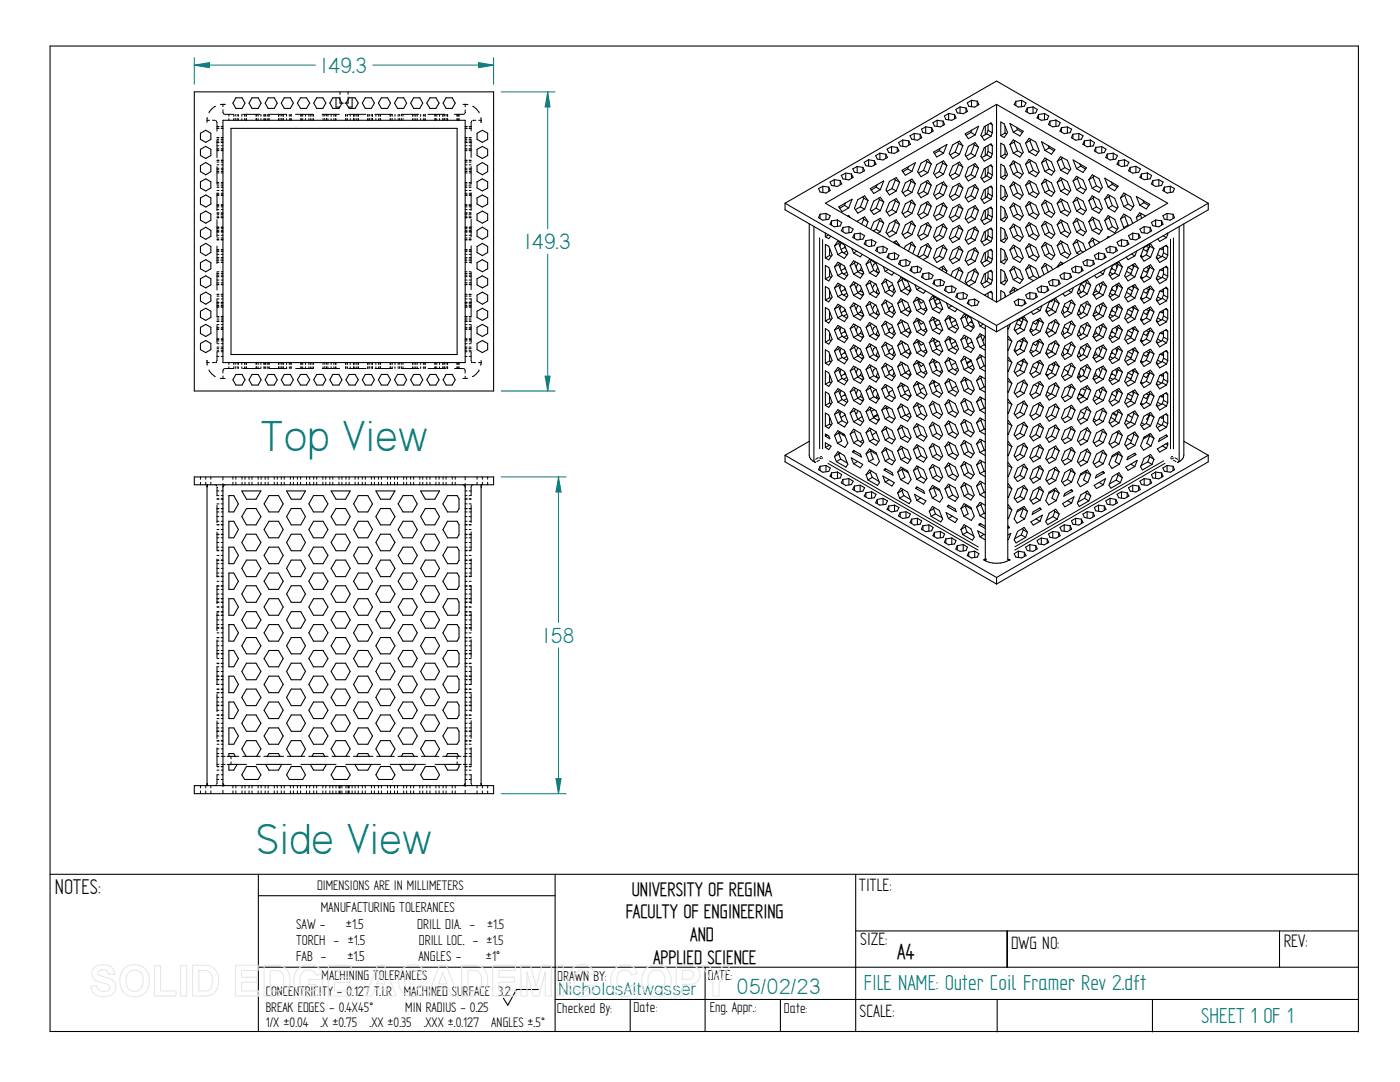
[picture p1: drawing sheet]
<svg xmlns="http://www.w3.org/2000/svg" width="279mm" height="216mm" viewBox="0 0 279 216" stroke-linecap="round" stroke-linejoin="round" font-family="sans-serif">
<defs><g id="words">
<g font-size="9.8" fill="#008080">
<text x="52" y="90">Top View</text>
<text x="51.1" y="170.3">Side View</text>
</g>
<g font-size="4.9" fill="#008080">
<text x="64" y="14.5">149.3</text>
<text x="104.6" y="49.7">149.3</text>
<text x="108.3" y="128.3">158</text>
<text x="172.4" y="197.5">FILE NAME: Outer Coil Framer Rev 2.dft</text>
<text x="147" y="198.2">05/02/23</text>
<text x="239.7" y="204.1">SHEET 1 OF 1</text>
</g>
<text font-size="4.9" x="179.1" y="191.3">A4</text>
<text font-size="4.8" x="11" y="178.5">NOTES:</text>
<g font-size="4.4">
<text x="126.1" y="178.8">UNIVERSITY OF REGINA</text>
<text x="124.9" y="183.3">FACULTY OF ENGINEERING</text>
<text x="137.8" y="187.8">AND</text>
<text x="130.3" y="192.3">APPLIED SCIENCE</text>
</g>
<text font-size="4.1" x="256.2" y="189.1">REV:</text>
<text font-size="4.1" fill="#008080" x="111.5" y="198.6">NicholasAltwasser</text>
<g font-size="4">
<text x="171.4" y="177.7">TITLE:</text>
<text x="171.7" y="188.6">SIZE:</text>
<text x="201.8" y="189.4">DWG NO:</text>
<text x="171.5" y="202.9">SCALE:</text>
</g>
<g font-size="3.2">
<text x="59.1" y="185.3">SAW -</text>
<text x="64" y="182">MANUFACTURING TOLERANCES</text>
<text x="69" y="185.3">±1.5</text>
<text x="83.2" y="185.3">DRILL DIA. -</text>
<text x="59.1" y="188.6">TORCH - ±1.5</text>
<text x="59.1" y="191.9">FAB -</text>
<text x="69.3" y="191.9">±1.5</text>
<text x="83.5" y="191.9">ANGLES -</text>
<text x="83.6" y="188.6">DRILL LOC. - ±1.5</text>
<text x="97" y="191.9">±1°</text>
<text x="111.2" y="195.8">DRAWN BY:</text>
<text x="141.3" y="195.5">DATE:</text>
<text x="111.1" y="202.1">Checked By:</text>
<text x="126.4" y="201.9">Date:</text>
<text x="141.6" y="202">Eng. Appr.:</text>
<text x="156.4" y="202.1">Date:</text>
</g>
<g font-size="3.1">
<text x="63.3" y="177.5">DIMENSIONS ARE IN MILLIMETERS</text>
<text x="97.2" y="185.3">±1.5</text>
<text x="64.1" y="195.5">MACHINING TOLERANCES</text>
<text x="53" y="198.7">CONCENTRICITY - 0.127 T.I.R</text>
<text x="53" y="201.8">BREAK EDGES - 0.4X45°</text>
<text x="80.6" y="198.7">MACHINED SURFACE 3.2</text>
<text x="80.9" y="201.8">MIN RADIUS - 0.25</text>
<text x="53" y="205">1/X ±0.04</text>
<text x="63.9" y="205">.X ±0.75</text>
<text x="73.8" y="205">.XX ±0.35</text>
<text x="84.6" y="205">.XXX ±.0.127</text>
<text x="98" y="205">ANGLES ±.5°</text>
</g>
</g></defs>
<g fill="none" stroke="#000" stroke-width=".21">
<path d="M38.8 18.3h59.7v59.7h-59.7zM47.1 19.5h1.2l.6 1.1-.6 1h-1.2l-.6-1zM50.3 19.5h1.2l.6 1.1-.6 1h-1.2l-.6-1zM53.5 19.5h1.2l.6 1.1-.6 1h-1.2l-.6-1zM56.7 19.5h1.3l.5 1.1-.5 1h-1.3l-.6-1zM60 19.5h1.2l.6 1.1-.6 1h-1.2l-.6-1zM63.2 19.5h1.2l.6 1.1-.6 1h-1.2l-.6-1zM66.4 19.5h1.2l.6 1.1-.6 1h-1.2l-.6-1zM67.1 19.5v1.9h.7M67.9 19.9v.7h.3M69.5 19.9v.7h-.5M69.7 19.5h1.2l.6 1.1-.6 1h-1.2l-.7-1z"/>
<path d="M70.3 19.5v1.9h-.8M72.9 19.5h1.2l.6 1.1-.6 1h-1.2l-.6-1zM76.1 19.5h1.2l.6 1.1-.6 1h-1.2l-.6-1zM79.3 19.5h1.3l.6 1.1-.6 1h-1.3l-.6-1zM82.5 19.5h1.3l.6 1.1-.6 1h-1.3l-.5-1zM85.8 19.5h1.2l.6 1.1-.6 1h-1.2l-.6-1zM89 19.5h1.3l.5 1.1-.5 1h-1.3l-.6-1zM40 26.6l1.1-.6 1 .6v1.2l-1 .6-1.1-.6zM40 29.8l1.1-.6 1 .6v1.2l-1 .6-1.1-.6zM40 33.1l1.1-.7 1 .7v1.1l-1 .7-1.1-.7zM40 36.3l1.1-.6 1 .6v1.2l-1 .6-1.1-.6zM40 39.5l1.1-.6 1 .6v1.2l-1 .6-1.1-.6z"/>
<path d="M44.5 24h48.3v48.3h-48.3zM46.1 25.6h45.1v45.1h-45.1zM95.2 26.6l1.1-.6 1 .6v1.2l-1 .6-1.1-.6zM95.2 29.8l1.1-.6 1 .6v1.2l-1 .6-1.1-.6zM95.2 33.1l1.1-.7 1 .7v1.1l-1 .7-1.1-.7zM95.2 36.3l1.1-.6 1 .6v1.2l-1 .6-1.1-.6zM95.2 39.5l1.1-.6 1 .6v1.2l-1 .6-1.1-.6zM164.2 37.2l-.8 .4 .3 .7 1.1 .2 .9-.5-.3-.7M164.2 37.2v1.2M164.2 37.2l1.2 .1M165.4 37.3v.9M166.5 35.9l-.8 .4 .2 .7 1.2 .2 .9-.5-.3-.7"/>
<path d="M166.5 35.9v1.2M166.5 35.9l1.2 .1M167.7 36v.9M168.8 34.5l-.9 .5 .3 .7 1.2 .2 .9-.5-.4-.7M168.8 34.5v1.3M168.8 34.5l1.1 .2M169.9 34.7v.9M171.1 33.2l-.9 .5 .3 .7 1.2 .1 .9-.4-.4-.7M171.1 33.2v1.3M171.1 33.2l1.1 .2M172.2 39.3l.2 .2M172.2 33.4v.8"/>
<path d="M172.4 39.5l-.7 1.8M172.4 39.5l.8 .5M173.4 31.9l-.9 .5 .3 .7 1.1 .1 .9-.4-.3-.7M173.4 31.9v1.2M173.4 31.9l1.1 .2M173.7 37.6l2.7-1.5-.7 1.7-1.3 .8zM174.5 32.1v.8M174.8 37.3l-.9 .6M174.8 37.3l.9 .5M175 36.9l-.2 .4M175.3 39.5l.2 .3M175.5 39.8l-.7 1.7"/>
<path d="M175.5 39.8l.9 .5M175.6 30.6l-.8 .5 .3 .6 1.1 .2 .9-.5-.3-.6M175.6 30.6v1.2M175.6 30.6l1.2 .2M176.8 30.8v.8M177.9 29.3l-.9 .5 .4 .6 1.1 .2 .9-.5-.3-.7M177.9 29.3v1.2M177.9 29.3l1.2 .1M178 37.6l-1 .6M178 37.6l.9 .5M178.5 39.8l.2 .3M178.5 35.6l.2 .3"/>
<path d="M178.7 35.9l-.7 1.7M178.7 35.9l.8 .5M179.1 29.4v.9M179.5 36.4l-.6-1-1.4 .8-.7 1.7 .7 1 1.4-.8M179.5 36.4l-.6 1.7M180 34l2.7-1.5-.7 1.7-1.3 .8zM180.2 27.9l-.9 .5 .4 .7 1.1 .2 .9-.5-.3-.7M180.2 27.9v1.3M180.2 27.9l1.2 .2M181.1 33.7l.9 .5M181.1 33.7l-.9 .6M181.1 37.9l.9 .5"/>
<path d="M181.1 37.9l-.9 .6M181.3 33.2l-.2 .5M181.4 28.1v.9M181.7 35.9l.1 .3M181.8 36.2l.9 .5M181.8 36.2l-.7 1.7M182.5 26.6l-.9 .5 .3 .7 1.2 .2 .8-.5-.3-.7M182.5 26.6v1.3M182.5 26.6l1.1 .2M182.7 36.7l-.7-1-1.3 .8-.7 1.7 .7 1 1.3-.8M182.7 36.7l-.7 1.7M183.6 26.8v.8"/>
<path d="M184.3 38.2l.9 .5M184.3 38.2l-1 .5M184.3 34l-1 .5M184.3 34l.9 .5M184.7 25.3l-.8 .5 .3 .7 1.2 .2 .8-.5-.3-.7M184.7 25.3v1.2M184.7 25.3l1.2 .2M184.8 36.2l.2 .2M184.8 32l.2 .3M185 36.4l-.7 1.8M185 36.4l.8 .6M185 32.3l-.7 1.7"/>
<path d="M185 32.3l.8 .4M185.8 37l-.6-1-1.4 .8-.7 1.7 .7 1 1.4-.8M185.8 32.7l-.6 1.8M185.8 37l-.6 1.7M185.8 32.7l-.6-.9-1.4 .8-.7 1.7 .7 1 1.4-.8M185.9 25.5v.8M186.3 30.4l2.7-1.6-.7 1.8-1.4 .7zM187 24l-.8 .5 .3 .6 1.2 .2 .8-.5-.3-.6M187 24v1.2M187 24l1.2 .2M187.5 30.1l-1 .5M187.5 30.1l.8 .5"/>
<path d="M187.5 34.2l-1 .6M187.5 34.2l.8 .6M187.5 38.5l-1 .5M187.5 38.5l.8 .4M187.6 29.6l-.1 .5M188 32.3l.1 .3M188 36.5l.1 .2M188.1 32.6l-.6 1.6M188.1 32.6l.9 .4M188.1 36.7l-.6 1.8M188.1 36.7l.9 .5M188.2 24.2v.8"/>
<path d="M189 33l-.7-.9-1.4 .8-.6 1.7 .6 .9 1.4-.7M189 33l-.7 1.8M189 37.2l-.7 1.7M189 37.2l-.7-.9-1.4 .7-.6 1.8 .6 1 1.4-.9M189.3 22.6l-.8 .6 .3 .6 1.1 .2 .9-.5-.3-.6M189.3 22.6v1.3M189.3 22.6l1.2 .3M190.5 22.9v.8M190.6 30.4l-1 .5M190.6 30.4l.9 .4M190.6 34.5l-1 .6M190.6 34.5l.9 .6"/>
<path d="M190.6 38.7l-1 .6M190.6 38.7l.9 .5M191.1 28.4l.2 .2M191.1 32.6l.2 .2M191.1 36.7l.2 .3M191.3 28.6l-.7 1.8M191.3 28.6l.9 .5M191.3 32.8l-.7 1.7M191.3 32.8l.9 .5M191.3 37l-.7 1.7M191.3 37l.9 .5M191.6 21.3l-.8 .5 .3 .7 1.1 .2 .9-.5-.3-.7"/>
<path d="M191.6 21.3v1.3M191.6 21.3l1.2 .2M192.2 29.1l-.7-.9-1.4 .7-.7 1.7 .7 1 1.4-.8M192.2 29.1l-.7 1.7M192.2 33.3l-.7-1-1.4 .8-.7 1.7 .7 1 1.4-.7M192.2 33.3l-.7 1.8M192.2 37.5l-.7-.9-1.4 .7-.7 1.8 .7 .9 1.4-.8M192.2 37.5l-.7 1.7M192.6 26.7l2.7-1.5-.7 1.7-1.3 .8zM192.8 21.5v.9M193.8 26.4l.8 .5M193.8 26.4l-1 .6"/>
<path d="M193.8 30.6l.8 .5M193.8 30.6l-1 .6M193.8 34.8l.8 .5M193.8 34.8l-1 .6M193.8 39l.8 .5M193.8 39l-1 .6M193.9 20l-.9 .5 .3 .7 1.2 .2 .9-.5-.4-.7M193.9 20v1.3M193.9 20l1.1 .2M193.9 26l-.1 .4M194.3 28.6l.1 .3M194.3 32.9l.1 .2"/>
<path d="M194.3 37l.1 .3M194.4 28.9l.9 .5M194.4 28.9l-.6 1.7M194.4 33.1l.9 .5M194.4 33.1l-.6 1.7M194.4 37.3l.9 .5M194.4 37.3l-.6 1.7M195 20.2v.9M195.3 29.4l-.7-1-1.3 .8-.7 1.7 .7 1 1.3-.8M195.3 29.4l-.7 1.7M195.3 33.6l-.7-1-1.3 .8-.7 1.7 .7 1 1.3-.8M195.3 33.6l-.7 1.7"/>
<path d="M195.3 37.8l-.7-1-1.3 .8-.7 1.7 .7 1 1.3-.8M195.3 37.8l-.7 1.7M196.6 25.2v1.7M196.6 29.4v1.7M196.6 33.6v1.7M196.6 37.8v1.7M196.9 26.7l-1 .6M196.9 26.7l.9 .5M196.9 30.9l-1 .6M196.9 30.9l.9 .5M196.9 35.1l.9 .5M196.9 35.1l-1 .6"/>
<path d="M196.9 39.3l-1 .6M196.9 39.3l.9 .5M197.2 26l-.3 .7M197.2 26l.8 .5M197.2 24.8v1.2M197.2 29v1.2M197.2 33.2v1.2M197.2 37.5v1.1M197.2 30.2l-.3 .7M197.2 30.2l.8 .5M197.2 34.4l.8 .5M197.2 34.4l-.3 .7"/>
<path d="M197.2 38.6l-.3 .7M197.2 38.6l.8 .5M197.6 24.6l.4 .3M197.6 28.8l.4 .3M197.6 33l.4 .3M197.6 37.2l.4 .3M198 24.9l-.2-.4-1.4 .8-.7 1.7 .7 1 1.4-.8M198 24.9v1.6M198 29.1v1.6M198 33.3v1.6M198 37.5v1.6M198 26.5l-.2 .7"/>
<path d="M198 29.1l-.2-.4-1.4 .8-.7 1.7 .7 1 1.4-.8M198 30.7l-.2 .7M198 33.3l-.2-.4-1.4 .8-.7 1.7 .7 1 1.4-.8M198 34.9l-.2 .7M198 37.5l-.2-.4-1.4 .8-.7 1.7 .7 1 1.4-.8M198 39.1l-.2 .7M198.9 20.8l-34.2 19.8 34.2 19.7M198.9 20.8l34.1 19.8-34.1 19.7M198.9 20.8v39.5M199.7 28.6l.7 .4 .7 1.7-.7 .9-.7-.4zM199.7 24.3l.7 .4 .7 1.8-.7 .9-.7-.3zM199.7 32.8l.7 .3 .7 1.8-.7 .9-.7-.4z"/>
<path d="M199.7 37l.7 .3 .7 1.8-.7 .9-.7-.3zM200.6 30.7l-.9 .5M200.6 25.2v1.3M200.6 29.4v1.3M200.6 33.6v1.4M200.6 37.8v1.4M200.6 30.7l.3 .2M200.6 35l-.9 .4M200.6 35l.3 .1M200.6 39.2l-.9 .5M200.6 39.2l.3 .1M200.6 26.5l-.9 .6"/>
<path d="M200.6 26.5l.3 .2M201.5 37.3l.7-1 1.3 .8 .7 1.7-.7 1-1.3-.8M201.5 28.8l.7-.9 1.3 .8 .7 1.7-.7 .9-1.3-.7M201.5 28.8l.7 1.8M201.5 33.1l.7-1 1.3 .8 .7 1.7-.7 1-1.3-.8M201.5 33.1l.7 1.7M201.5 37.3l.7 1.7M201.5 24.6l2.7 1.6-.7 .9-1.3-.7zM202.4 28.4l-.9 .4M202.4 28.4l.7 1.7M202.4 32.6l-.9 .5M202.4 32.6l.7 1.7"/>
<path d="M202.4 36.7l-.9 .6M202.4 36.7l.7 1.8M202.6 28.1l-.2 .3M202.6 32.3l-.2 .3M202.6 36.5l-.2 .2M202.7 20.2v.9M202.9 25.4l.2 .5M203.1 30.1l-.9 .5M203.1 30.1l.9 .5M203.1 34.3l-.9 .5M203.1 34.3l.9 .5M203.1 38.5l-.9 .5"/>
<path d="M203.1 38.5l.9 .6M203.1 25.9l-.9 .5M203.1 25.9l.9 .6M203.9 20l.9 .5-.4 .7-1.2 .2-.8-.5 .3-.7M203.9 20v1.3M203.9 20l-1.2 .2M204.7 37l.7-1 1.3 .8 .7 1.7-.7 1-1.3-.8M204.7 28.6l.7-1 1.3 .8 .7 1.7-.7 1-1.3-.8M204.7 32.8l.7-1 1.3 .8 .7 1.7-.7 1-1.3-.8M204.7 37l.7 1.7M204.7 32.8l.7 1.7M204.7 28.6l.7 1.7"/>
<path d="M205 21.5v.9M205.5 36.5l-.8 .5M205.5 36.5l.7 1.7M205.5 32.3l-.8 .5M205.5 32.3l.7 1.7M205.5 28.1l-.8 .5M205.5 28.1l.7 1.7M205.7 36.2l-.2 .3M205.7 32l-.2 .3M205.7 27.8l-.2 .3M206.2 21.3l.8 .5-.3 .7-1.2 .2-.8-.5 .3-.7M206.2 21.3v1.3"/>
<path d="M206.2 21.3l-1.2 .2M206.2 38.2l-.8 .5M206.2 38.2l1 .6M206.2 34l-.8 .5M206.2 34l1 .6M206.2 29.8l-.8 .5M206.2 29.8l1 .6M207.3 22.9v.8M207.9 36.7l.6-1 1.3 .8 .7 1.7-.7 1-1.3-.8M207.9 28.3l2.6 1.5-.7 1-1.3-.8zM207.9 32.5l.6-1 1.3 .8 .7 1.7-.7 1-1.3-.8M207.9 32.5l.6 1.7"/>
<path d="M207.9 36.7l.6 1.7M208.4 22.6l.9 .6-.3 .6-1.2 .2-.8-.5 .3-.6M208.4 22.6v1.3M208.4 22.6l-1.1 .3M208.7 36.2l.7 1.7M208.7 32l-.8 .5M208.7 32l.7 1.7M208.7 36.2l-.8 .5M208.9 31.7l-.2 .3M208.9 35.9l-.2 .3M209.2 29l.2 .5M209.4 29.5l-.9 .5"/>
<path d="M209.4 29.5l1 .6M209.4 33.7l-.9 .5M209.4 33.7l1 .6M209.4 37.9l-.9 .5M209.4 37.9l1 .6M209.5 24.2v.8M210.7 24l.9 .5-.3 .6-1.2 .2-.8-.5 .2-.6M210.7 24v1.2M210.7 24l-1.2 .2M211 32.2l.7-1 1.3 .8 .7 1.7-.7 1-1.3-.7M211 36.4l.7-1 1.3 .8 .7 1.8-.7 .9-1.3-.8M211 36.4l.7 1.7"/>
<path d="M211 32.2l.7 1.8M211.8 35.9l-.8 .5M211.8 35.9l.7 1.7M211.8 31.7l-.8 .5M211.8 31.7l.7 1.7M211.8 25.5v.8M212 39.9l-.2 .2M212 35.6l-.2 .3M212 31.5l-.2 .2M212.5 37.6l-.8 .5M212.5 37.6l1 .6M212.5 33.4l-.8 .6"/>
<path d="M212.5 33.4l1 .6M213 25.3l.9 .5-.3 .7-1.2 .2-.9-.5 .3-.7M213 25.3v1.2M213 25.3l-1.2 .2M214.1 26.8v.8M214.2 36.1l.6-.9 1.4 .7 .6 1.8-.6 1-1.4-.9M214.2 36.1l.6 1.7M214.2 31.9l2.6 1.6-.6 .9-1.4-.7zM215 39.8l.7 1.8M215 39.8l-.8 .5M215 35.6l-.8 .5M215 35.6l.7 1.8"/>
<path d="M215.2 39.6l-.2 .2M215.2 35.4l-.2 .2M215.3 26.6l.9 .5-.4 .7-1.1 .2-.9-.5 .3-.7M215.3 26.6v1.3M215.3 26.6l-1.2 .2M215.5 32.7l.2 .4M215.7 37.4l-.9 .4M215.7 37.4l1 .5M215.7 33.1l-.9 .6M215.7 33.1l1 .6M216.4 28.1v.9M217.3 35.9l.7-1 1.3 .7 .7 1.8-.7 1-1.3-.8"/>
<path d="M217.3 35.9l.7 1.7M217.6 27.9l.8 .5-.3 .7-1.1 .2-.9-.5 .3-.7M217.6 27.9v1.3M217.6 27.9l-1.2 .2M218.1 35.3l-.8 .6M218.1 35.3l.7 1.8M218.1 39.5l-.8 .5M218.1 39.5l.7 1.8M218.4 35.1l-.3 .2M218.4 39.3l-.3 .2M218.7 29.4v.9M218.8 37.1l-.8 .5"/>
<path d="M218.8 37.1l1 .5M219.9 29.3l.8 .5-.3 .6-1.2 .2-.8-.5 .3-.7M219.9 29.3v1.2M219.9 29.3l-1.2 .1M220.5 35.6l2.6 1.5-.6 1-1.4-.8zM220.5 39.8l.6-1 1.4 .8 .6 1.7-.6 1-1.4-.8M220.5 39.8l.6 1.7M221 30.7v.9M221.3 39.3l-.8 .5M221.3 39.3l.7 1.7M221.5 39l-.2 .3M221.8 36.3l.2 .5"/>
<path d="M222 36.8l-.9 .5M222 36.8l1 .6M222.2 30.6l.8 .5-.3 .6-1.2 .2-.8-.5 .3-.7M222.2 30.6v1.2M222.2 30.6l-1.2 .1M223.3 32.1v.8M223.6 39.5l.7-1 1.3 .8 .7 1.7-.7 1-1.3-.8M223.6 39.5l.7 1.7M224.4 31.9l.9 .5-.3 .7-1.2 .1-.9-.4 .4-.7M224.4 31.9v1.2M224.4 31.9l-1.1 .2M224.5 39l-.9 .5"/>
<path d="M224.5 39l.6 1.7M224.7 38.7l-.2 .3M225.6 33.4v.8M226.7 33.2l.9 .5-.4 .7-1.1 .1-.9-.4 .4-.7M226.7 33.2v1.3M226.7 33.2l-1.1 .2M226.8 39.2l2.6 1.6-.6 .9-1.3-.8zM227.8 34.7v.9M228.1 40l.2 .4M229 34.5l.8 .5-.3 .7-1.2 .2-.8-.5 .3-.7M229 34.5v1.3M229 34.5l-1.2 .2"/>
<path d="M230.1 36v.9M231.3 35.9l.8 .4-.3 .7-1.2 .2-.8-.5 .3-.7M231.3 35.9v1.2M231.3 35.9l-1.2 .1M232.4 37.3v.9M233.6 37.2l.8 .4-.3 .7-1.2 .2-.8-.5 .3-.7M233.6 37.2v1.2M233.6 37.2l-1.2 .1M40 42.7l1.1-.6 1 .6v1.2l-1 .6-1.1-.6zM40 46l1.1-.7 1 .7v1.2l-1 .6-1.1-.6zM40 49.2l1.1-.6 1 .6v1.2l-1 .6-1.1-.6zM40 52.4l1.1-.6 1 .6v1.2l-1 .6-1.1-.6z"/>
<path d="M40 55.6l1.1-.6 1 .6v1.3l-1 .5-1.1-.5zM40 58.9l1.1-.6 1 .6v1.2l-1 .6-1.1-.6zM95.2 42.7l1.1-.6 1 .6v1.2l-1 .6-1.1-.6zM95.2 46l1.1-.7 1 .7v1.2l-1 .6-1.1-.6zM95.2 49.2l1.1-.6 1 .6v1.2l-1 .6-1.1-.6zM95.2 52.4l1.1-.6 1 .6v1.2l-1 .6-1.1-.6zM95.2 55.6l1.1-.6 1 .6v1.3l-1 .5-1.1-.5zM95.2 58.9l1.1-.6 1 .6v1.2l-1 .6-1.1-.6zM156.7 40.6v1.3l42.2 24.3M156.7 40.6l42.2-24.4 42.2 24.4M156.7 40.6l42.2 24.3M161.5 44.7v46.1a1.77 1.77 0 0 0 1.3 1.5l-.3-.2-.1-.3v-46.6"/>
<path d="M163.7 42.8v.8M164.7 46.5v.7M164.7 48.8l.7 .3 .7 1.8-.7 1-.7-.4zM164.7 53l.7 .4 .7 1.7-.7 .9-.7-.3zM164.7 57.2l.7 .4 .7 1.7-.7 .9-.7-.3zM164.8 42.6l.9 .5-.3 .6-1.2 .2-.8-.5 .3-.6M164.8 42.6v1.2M164.8 42.6l-1.1 .2M165.4 46.9l-.7 .3M165.6 51l-.9 .5M165.6 49.6v1.4M165.6 53.8v1.4"/>
<path d="M165.6 58v1.4M165.6 51l.3 .1M165.6 55.2l-.9 .5M165.6 55.2l.3 .2M165.6 59.4l-.9 .5M165.6 59.4l.3 .2M165.7 49.9l-.1 .1M165.7 54.1l-.1 .1M165.7 58.3l-.1 .1M165.8 47.1l-.4 .5-.7-.4M165.9 44.1v.8M166.5 49.1l.7-1 1.3 .8 .7 1.7-.7 1-1.3-.8"/>
<path d="M166.5 49.1l.7 1.7M166.5 53.3l.7 1.7M166.5 53.3l.7-1 1.3 .8 .7 1.7-.7 1-1.3-.8M166.5 57.4l.7-.9 1.3 .8 .7 1.7-.7 1-1.3-.8M166.5 57.4l.7 1.8M167.1 43.9l.9 .5-.3 .7-1.2 .2-.8-.6 .2-.6M167.1 43.9v1.2M167.1 43.9l-1.2 .2M167.4 48.6l-.9 .5M167.4 48.6l.7 1.7M167.4 52.8l-.9 .5M167.4 52.8l.7 1.7"/>
<path d="M167.4 57l-.9 .4M167.4 57l.7 1.7M167.4 41.3l2.7-1.5-.7 1.7-1.3 .7zM167.6 48.3l-.2 .3M167.6 52.5l-.2 .3M167.6 56.7l-.2 .3M167.9 48.5l-.3 .6M167.9 52.7l-.3 .6M167.9 56.9l-.3 .6M168.1 50.3l-.9 .5M168.1 50.3l.9 .6M168.1 54.5l-.9 .5"/>
<path d="M168.1 54.5l.9 .6M168.1 58.7l-.9 .5M168.1 58.7l.9 .6M168.2 45.4v.8M168.5 41l.9 .5M168.5 41l-.9 .6M168.5 49.4l.3 .1M168.5 49.4l-.6 .4M168.5 53.6l.3 .2M168.5 53.6l-.6 .4M168.5 57.8l.3 .2M168.5 57.8l-.6 .4"/>
<path d="M168.7 49.1l-.2 .3M168.7 53.3l-.2 .3M168.7 57.5l-.2 .3M168.7 40.5l-.2 .5M169 50.1l-.6 .4M169 54.3l-.6 .4M169 58.5l-.6 .4M169.2 43.1l.2-.1 .3 .4M169.4 45.2l.9 .5-.4 .7-1.1 .2-.9-.5 .3-.7M169.4 45.2v1.2M169.4 45.2l-1.2 .2M169.7 57.2l.6-1 1.4 .8 .7 1.7-.7 1-1.4-.8"/>
<path d="M169.7 57.2l.6 1.7M169.7 53l.6-1 1.4 .8 .7 1.7-.7 1-1.4-.8M169.7 53l.6 1.7M170 49.5l.3 1M170.3 50.5l1.4 .8 .4-.5M170.5 56.7l.7 1.7M170.5 56.7l-.8 .5M170.5 52.5l-.8 .5M170.5 52.5l.7 1.7M170.5 46.7v.8M170.7 56.4l-.2 .3M170.7 52.2l-.2 .3"/>
<path d="M171 50.1l-.7 .4M171.1 44.2l1.5-.9 .6 .9M171.2 58.4l-.9 .5M171.2 58.4l1 .6M171.2 54.2l-.9 .5M171.2 54.2l1 .6M171.2 52.5l-.3 .8M171.2 56.7l-.3 .8M171.7 46.5l.9 .5-.4 .7-1.1 .2-.9-.5 .3-.7M171.7 46.5v1.3M171.7 46.5l-1.2 .2M171.7 53.9l-.5 .3"/>
<path d="M171.7 53.9l.5 .3M171.7 58.1l.5 .3M171.7 58.1l-.5 .3M171.7 41.3l-1 .5M171.7 41.3l.9 .4M171.9 53.3l-.2 .6M171.9 57.5l-.2 .6M172.2 43.5l.2 .2M172.3 54.5l-.3 .2M172.3 58.7l-.3 .2M172.4 43.7l-.4 1M172.4 43.7l.8 .5"/>
<path d="M172.8 48v.9M172.8 56.9l.7-.9 1.3 .7 .7 1.8-.7 .9-1.3-.8M172.8 52.7l.7-1 1.3 .8 .7 1.7-.7 1-1.3-.8M172.8 52.7l.7 1.7M172.8 56.9l.7 1.7M173.2 44.2l-.4 1M173.2 40l-.6-.9-1.4 .7-.7 1.8 .7 .9 1.4-.8M173.2 40l-.6 1.7M173.7 52.2l-.9 .5M173.7 52.2l.7 1.7M173.7 56.4l-.9 .5M173.7 56.4l.7 1.7"/>
<path d="M173.9 51.9l-.2 .3M173.9 56.1l-.2 .3M173.9 47.8l.9 .5-.3 .7-1.1 .2-.9-.5 .3-.7M173.9 47.8v1.3M173.9 47.8l-1.1 .2M174.4 53.9l-.9 .5M174.4 53.9l.9 .6M174.4 58.1l-.9 .5M174.4 58.1l.9 .6M174.8 54.2h.1M174.8 58.4h.1M174.8 56.7l-.4 .2-.3 .6"/>
<path d="M174.8 52.5l-.4 .2-.3 .6M174.8 41.5l-.9 .6M174.8 41.5l.9 .5M174.8 45.8l-.5 .3M174.8 45.8l.9 .4M175.1 49.4v.8M175.2 53.3l-.4 .8 .6 .3M175.2 57.5l-.4 .9 .6 .3M175.3 43.8l.2 .2M175.5 44l-.7 1.8M175.5 44l.9 .5M175.7 46.2l-.6 .4"/>
<path d="M176 56.6l.7-.9 1.3 .7 .7 1.8-.7 .9-1.3-.8M176 56.6l.7 1.7M176.2 49.1l.9 .6-.3 .6-1.2 .2-.8-.5 .3-.6M176.2 49.1v1.3M176.2 49.1l-1.1 .3M176.3 53.2l.4 .9M176.4 40.3l-.7-.9-1.3 .7-.7 1.8 .7 .9 1.3-.8M176.4 40.3l-.7 1.7M176.4 44.5l-.7-.9-1.3 .7-.6 1.5M176.4 44.5l-.7 1.7M176.7 54.1l1.3 .8 .4-.5M176.8 56.1l-.8 .5"/>
<path d="M176.8 56.1l.7 1.8M177 55.9l-.2 .2M177.3 53.8l-.6 .3M177.4 50.7v.8M177.5 57.9l-.8 .4M177.5 57.9l1 .5M178 46l-1 .6M178 46l.9 .5M178 41.8l-1 .6M178 41.8l.9 .5M178.1 56.9l-.6 .3-.1 .3M178.3 48.4l.6-.4 .6 1"/>
<path d="M178.4 57.5l-.3 .8M178.5 48.3l.2 .2M178.5 44l.2 .3M178.5 50.5l.9 .5-.3 .6-1.2 .2-.9-.4 .4-.7M178.5 50.5v1.2M178.5 50.5l-1.1 .2M178.7 48.5l.8 .5M178.7 48.5l-.1 .1M178.7 44.3l-.7 1.7M178.7 44.3l.8 .5M178.7 40.1l-.7 1.7M178.7 40.1l.8 .5"/>
<path d="M179.2 56.3l.6-.9 1.3 .8 .7 1.7-.7 .9-1.3-.7M179.2 56.3l.6 1.8M179.5 40.6l-.6-1-1.4 .8-.7 1.7 .7 1 1.4-.8M179.5 49v.1M179.5 44.8l-.6-.9-1.4 .7-.7 1.8 .7 .9 1.4-.8M179.5 44.8l-.6 1.7M179.5 40.6l-.6 1.7M179.7 52v.8M180 55.8l-.8 .5M180 55.8l.7 1.8M180.2 59.8l-.2 .3M180.2 55.6l-.2 .2"/>
<path d="M180.5 60l.3 .2M180.5 55.8l.2 .2 .1-.1M180.6 57.5h.1M180.7 57.6l-.9 .5M180.7 57.6l1 .6M180.8 51.8l.9 .5-.3 .7-1.2 .2-.9-.5 .4-.7M180.8 51.8v1.2M180.8 51.8l-1.1 .2M181.1 42.1l.9 .5M181.1 42.1l-.9 .6M181.1 46.3l.9 .5M181.1 46.3l-.9 .6"/>
<path d="M181.5 57l-.8 .5M181.7 48.5l.1 .3M181.7 40.1l.1 .3M181.7 44.3l.1 .3M181.7 57.5l-.2 .6M181.8 48.8l.9 .5M181.8 48.8l-.5 1.3M181.8 40.4l.9 .5M181.8 40.4l-.7 1.7M181.8 44.6l.9 .5M181.8 44.6l-.7 1.7M181.9 53.3v.8"/>
<path d="M182.6 56.8l.4 1M182.7 40.9l-.7-1-1.3 .8-.7 1.7 .7 1 1.3-.8M182.7 49.3l-.5 1.3M182.7 49.3l-.7-1-1.3 .8-.2 .5M182.7 45.1l-.7-1-1.3 .8-.7 1.7 .7 1 1.3-.8M182.7 40.9l-.7 1.7M182.7 45.1l-.7 1.7M183 57.8l1.3 .7 .4-.5M183.1 53.1l.8 .5-.3 .7-1.1 .2-.9-.5 .3-.7M183.1 53.1v1.3M183.1 53.1l-1.2 .2M183.1 59.8l-.8 .5"/>
<path d="M183.1 59.8l.7 1.7M183.2 59.6l.6 .9 .5-.3M183.3 59.5l-.2 .3M183.6 59.6l-.3 .2M183.6 57.4l-.6 .4M184.2 54.6v.9M184.3 42.4l.9 .5M184.3 42.4l-1 .6M184.3 46.6l.9 .5M184.3 46.6l-1 .6M184.3 50.8l.9 .5M184.3 50.8l-.9 .5"/>
<path d="M184.8 40.4l.2 .3M184.8 44.6l.2 .3M184.8 48.8l.2 .3M185 40.7l.8 .4M185 40.7l-.7 1.7M185 44.9l.8 .4M185 44.9l-.7 1.7M185 49.1l-.7 1.7M185 49.1l.8 .5M185.2 51.3l-1 .5M185.4 54.4l.8 .5-.3 .7-1.2 .2-.8-.5 .3-.7M185.4 54.4v1.3"/>
<path d="M185.4 54.4l-1.2 .2M185.5 60l.6-1 1.4 .8 .6 1.8-.6 .9-1.4-.8M185.5 60l.6 1.7M185.8 45.3l-.6-.9-1.4 .8-.7 1.7 .7 1 1.4-.8M185.8 41.1l-.6-.9-1.4 .8-.7 1.7 .7 .9 1.4-.7M185.8 41.1l-.6 1.8M185.8 45.3l-.6 1.8M185.8 49.6l-.6-1-1.4 .8-.7 1.7 .1 .1M185.8 49.6l-.6 1.7M186.3 59.5l-.8 .5M186.3 59.5l.6 1.7M186.5 59.2l-.2 .3"/>
<path d="M186.5 55.9v.9M186.5 59.3l-.1 .3M187.2 59.6l-.7 .4M187.4 53.6l.9-.5 .7 1M187.5 42.7l-1 .5M187.5 42.7l.8 .5M187.5 46.9l-1 .6M187.5 46.9l.8 .5M187.5 51.1l-1 .5M187.5 51.1l.8 .5M187.7 55.8l.8 .5-.3 .6-1.2 .2-.8-.5 .3-.7M187.7 55.8v1.2"/>
<path d="M187.7 55.8l-1.2 .1M188 40.7l.1 .2M188 44.9l.1 .2M188 49.1l.1 .3M188 53.3l.1 .3M188.1 40.9l-.6 1.8M188.1 45.1l-.6 1.8M188.1 49.4l-.6 1.7M188.1 40.9l.9 .5M188.1 45.1l.9 .5M188.1 49.4l.9 .4M188.1 53.6l.9 .5"/>
<path d="M188.1 53.6l-.1 .4M188.8 57.2v.9M189 41.4l-.7 1.8M189 45.6l-.7 1.8M189 49.8l-.7 1.8M189 41.4l-.7-.9-1.4 .7-.6 1.8 .6 .9 1.4-.7M189 45.6l-.7-.9-1.4 .8-.6 1.7 .6 .9 1.4-.7M189 49.8l-.7-.9-1.4 .8-.6 1.7 .6 1 1.4-.8M189 54.1l-.2 .3M189.9 57.1l.9 .5-.3 .7-1.2 .1-.8-.5 .3-.7M189.9 57.1v1.2M189.9 57.1l-1.1 .1"/>
<path d="M190.6 43l-1 .5M190.6 43l.9 .4M190.6 47.2l-1 .5M190.6 47.2l.9 .5M190.6 51.4l.9 .5M190.6 51.4l-1 .5M191.1 58.5v.9M191.1 41l.2 .2M191.1 45.2l.2 .2M191.1 49.4l.2 .2M191.1 53.6l.2 .2M191.3 41.2l-.7 1.8"/>
<path d="M191.3 41.2l.9 .5M191.3 45.4l-.7 1.8M191.3 45.4l.9 .5M191.3 49.6l.9 .5M191.3 49.6l-.7 1.8M191.3 53.8l-.7 1.7M191.3 53.8l.9 .5M192.2 50.1l-.7 1.8M192.2 41.7l-.7-.9-1.4 .7-.7 1.8 .7 .9 1.4-.8M192.2 41.7l-.7 1.7M192.2 45.9l-.7-.9-1.4 .7-.7 1.8 .7 .9 1.4-.7M192.2 45.9l-.7 1.8"/>
<path d="M192.2 50.1l-.7-1-1.4 .9-.7 1.7 .7 .9 1.4-.7M192.2 54.3l-.7-.9-1.4 .7-.3 .9M192.2 54.3l-.7 1.7M192.2 58.4l.9 .5-.3 .7-1.2 .1-.8-.5 .3-.7M192.2 58.4v1.2M192.2 58.4l-1.1 .1M193.3 59.9v.8M193.8 43.2l.8 .5M193.8 43.2l-1 .6M193.8 47.5l.8 .4M193.8 47.5l-1 .5M193.8 51.6l-1 .6"/>
<path d="M193.8 51.6l.8 .6M193.8 55.8l-1 .6M193.8 55.8l.8 .5M194.3 41.2l.1 .3M194.3 45.5l.1 .2M194.3 49.7l.1 .2M194.3 53.8l.1 .3M194.4 41.5l.9 .5M194.4 41.5l-.6 1.7M194.4 45.7l.9 .5M194.4 45.7l-.6 1.8M194.4 49.9l-.6 1.7"/>
<path d="M194.4 49.9l.9 .5M194.4 54.1l-.6 1.7M194.4 54.1l.9 .5M194.5 59.7l.9 .5-.4 .7-1.1 .1-.9-.5 .3-.6M194.5 59.7v1.3M194.5 59.7l-1.2 .2M194.6 56.3l-1.3 .8M195.3 42l-.7-1-1.3 .8-.7 1.8 .7 .9 1.3-.8M195.3 42l-.7 1.7M195.3 50.4l-.7-1-1.3 .8-.7 1.7 .7 1 1.3-.7M195.3 54.6l-.7-1-1.3 .8-.7 1.8 .6 .8M195.3 46.2l-.7 1.7"/>
<path d="M195.3 46.2l-.7-.9-1.3 .7-.7 1.8 .7 .9 1.3-.8M195.3 50.4l-.7 1.8M195.3 54.6l-.7 1.7M196.6 42v1.7M196.6 46.2v1.7M196.6 50.4v1.7M196.6 54.6v1.7M196.6 58.8v.2M196.9 43.5l-1 .6M196.9 43.5l.9 .5M196.9 47.7l-1 .6M196.9 47.7l.9 .5"/>
<path d="M196.9 51.9l-1 .6M196.9 51.9l.9 .5M196.9 56.1l-1 .6M196.9 56.1l.9 .5M197.2 41.7v1.1M197.2 45.8v1.2M197.2 50.1v1.1M197.2 54.3v1.2M197.2 58.5v.8M197.2 42.8l.8 .5M197.2 42.8l-.3 .7M197.2 47l-.3 .7"/>
<path d="M197.2 47l.8 .5M197.2 51.2l-.3 .7M197.2 51.2l.8 .5M197.2 55.5l-.3 .6M197.2 55.5l.8 .4M197.6 41.4l.4 .3M197.6 45.6l.4 .3M197.6 49.8l.4 .3M197.6 54.1l.4 .2M197.6 58.3l.4 .2M198 54.3l-.2-.4-1.4 .8-.7 1.7 .7 1 1.4-.8M198 41.7v1.6"/>
<path d="M198 45.9v1.6M198 50.1v1.6M198 54.3v1.6M198 58.5v1.3M198 43.3l-.2 .7M198 41.7l-.2-.4-1.4 .8-.7 1.7 .7 1 1.4-.8M198 45.9l-.2-.4-1.4 .8-.7 1.7 .7 1 1.4-.8M198 47.5l-.2 .7M198 50.1l-.2-.4-1.4 .8-.7 1.7 .7 1 1.4-.8M198 51.7l-.2 .7M198 55.9l-.2 .7M198 58.5l-.2-.4-1.3 .8"/>
<path d="M199.7 41.1l.7 .5 .7 1.7-.7 .9-.7-.3zM199.7 45.4l.7 .4 .7 1.7-.7 .9-.7-.4zM199.7 49.6l.7 .4 .7 1.7-.7 1-.7-.4zM199.7 53.8l.7 .4 .7 1.7-.7 1-.7-.4zM200.6 42v1.3M200.6 46.2v1.4M200.6 50.4v1.4M200.6 54.6v1.4M200.6 58.8v.5M200.6 43.3l-.9 .6M200.6 43.3l.3 .3M200.6 47.6l-.9 .4"/>
<path d="M200.6 47.6l.3 .2M200.6 56l-.9 .5M200.6 51.8l-.9 .5M200.6 51.8l.3 .1M200.6 56l.3 .2M200.7 59.2l-.3-.8-.7-.4v1.8M201.5 41.4l.7-.9 1.3 .8 .7 1.7-.7 .9-1.3-.7M201.5 41.4l.7 1.8M201.5 45.7l.7-1 1.3 .8 .7 1.7-.7 1-1.3-.8M201.5 49.9l.7-1 1.3 .8 .7 1.7-.7 1-1.3-.8M201.5 45.7l.7 1.7M201.5 54.1l.7-1 1.3 .8 .7 1.7-.7 1-1.3-.8"/>
<path d="M201.5 49.9l.7 1.7M201.5 54.1l.7 1.7M201.5 58.3l.2 .3M202.4 41l-.9 .4M202.4 41l.7 1.7M202.4 45.2l-.9 .5M202.4 45.2l.7 1.7M202.4 49.4l-.9 .5M202.4 49.4l.7 1.7M202.4 53.6l-.9 .5M202.4 53.6l.7 1.7M202.4 57.8l-.9 .5"/>
<path d="M202.4 57.8l.1 .4M202.6 40.7l-.2 .3M202.6 44.9l-.2 .3M202.6 49.1l-.2 .3M202.6 53.3l-.2 .3M202.6 57.5l-.2 .3M203.1 42.7l-.9 .5M203.1 42.7l.9 .6M203.1 46.9l-.9 .5M203.1 46.9l.9 .6M203.1 51.1l-.9 .5M203.1 51.1l.9 .6"/>
<path d="M203.1 55.3l-.9 .5M203.1 55.3l.9 .6M203.1 57.8l-.9-.5-.7 1M203.2 59.7l-.8 .5 .3 .7 1.2 .1 .9-.5-.4-.6M203.2 59.7v1.3M203.2 59.7l1.2 .2M204.4 59.9v.8M204.7 45.4l.7-1 1.3 .8 .7 1.7-.7 1-1.3-.8M204.7 41.2l.7-1 1.3 .8 .7 1.7-.7 1-1.3-.8M204.7 49.6l.7-1 1.3 .8 .7 1.7-.7 1-1.3-.8M204.7 49.6l.7 1.7M204.7 41.2l.7 1.7"/>
<path d="M204.7 45.4l.7 1.7M204.7 53.8l.7-1 1.3 .8 .7 1.7M204.7 53.8l.7 1.7M205.4 55.5l.8 .5M205.5 49.1l.7 1.7M205.5 44.9l.7 1.7M205.5 40.7l-.8 .5M205.5 40.7l.7 1.7M205.5 44.9l-.8 .5M205.5 49.1l-.8 .5M205.5 53.3l-.8 .5M205.5 53.3l.7 1.7"/>
<path d="M205.5 58.4l-.8 .5 .3 .7 1.2 .1 .8-.5-.3-.7M205.5 58.4v1.2M205.5 58.4l1.2 .1M205.7 40.4l-.2 .3M205.7 44.6l-.2 .3M205.7 48.9l-.2 .2M205.7 53l-.2 .3M206.2 42.4l-.8 .5M206.2 42.4l1 .6M206.2 46.6l-.8 .5M206.2 46.6l1 .6M206.2 50.8l-.8 .5"/>
<path d="M206.2 50.8l1 .6M206.2 55l-.8 .5M206.2 55l.9 .5M206.7 58.5v.9M207.4 55.3h.1M207.8 57.1l-.8 .5 .3 .7 1.1 .1 .9-.5-.3-.7M207.8 57.1v1.2M207.8 57.1l1.2 .1M207.9 45.1l.6 1.7M207.9 45.1l.6-.9 1.3 .7 .7 1.8-.7 .9-1.3-.8M207.9 40.9l.6 1.7M207.9 40.9l.6-1 1.3 .8 .7 1.8-.7 .9-1.3-.8"/>
<path d="M207.9 53.5l.5 1.3M207.9 49.3l.6-1 1.3 .8 .7 1.7-.7 1-1.3-.8M207.9 49.3l.6 1.7M207.9 53.5l.6-1 1.3 .8 .3 .5M208.7 44.6l.7 1.8M208.7 53l.5 1.3M208.7 40.4l.7 1.7M208.7 40.4l-.8 .5M208.7 48.8l.7 1.7M208.7 44.6l-.8 .5M208.7 48.8l-.8 .5M208.7 53l-.8 .5"/>
<path d="M208.9 40.1l-.2 .3M208.9 44.4l-.2 .2M208.9 48.6l-.2 .2M208.9 52.7l-.2 .3M209 57.2v.9M209.4 42.1l-.9 .5M209.4 42.1l1 .6M209.4 46.4l-.9 .4M209.4 46.4l1 .5M209.4 50.5l-.9 .5M209.4 50.5l1 .6M210.1 59.9l-.3 .3h-.1"/>
<path d="M210.1 55.8l-.8 .5 .2 .6 1.2 .2 .9-.5-.3-.7M210.1 55.8v1.2M210.1 55.8l1.2 .1M210.4 59.8l.1 .2M211 49l.7-1 1.3 .9 .7 1.7-.7 .9-1.3-.7M211 40.6l.7-.9 1.3 .7 .7 1.8-.7 .9-1.3-.8M211 40.6l.7 1.7M211 44.8l.7-.9 1.3 .7 .7 1.8-.7 .9-1.3-.8M211 49l.7 1.8M211 44.8l.7 1.7M211 53.3h.1M211.3 55.9v.9"/>
<path d="M211.8 52.7h.1M211.8 48.5l.7 1.7M211.8 40.1l.7 1.8M211.8 48.5l-.8 .5M211.8 40.1l-.8 .5M211.8 44.3l-.8 .5M211.8 44.3l.7 1.8M212 52.5l-.2 .2M212 48.3l-.2 .2M212 44.1l-.2 .2M212.2 52.6l-.5-.3-.7 .9 .8-.5M212.4 54.4l-.9 .5 .3 .7 1.2 .2 .9-.5-.3-.7"/>
<path d="M212.4 54.4v1.3M212.4 54.4l1.2 .2M212.5 50.2l-.8 .6M212.5 50.2l1 .6M212.5 41.9l-.8 .4M212.5 41.9l1 .5M212.5 46.1l-.8 .4M212.5 46.1l1 .5M213.2 58l.7 .3M213.6 54.6v.9M213.9 58.3l-1.4 .8-.4-.5M214.2 48.7l.6 1.8"/>
<path d="M214.2 44.5l.6-.9 1.4 .8 .6 1.7-.6 .9-1.4-.7M214.2 40.3l.6-.9 1.4 .7 .6 1.8-.6 .9-1.4-.7M214.2 44.5l.6 1.8M214.2 40.3l.6 1.8M214.2 48.7l.6-.9 1.4 .8 .5 1.4M214.2 57.4l-.3 .9M214.7 53.1l-.9 .5 .3 .7 1.2 .2 .9-.5-.4-.7M214.7 53.1v1.3M214.7 53.1l1.1 .2M214.8 50.5l.5 .3M215 48.3l.7 1.7M215 44l.7 1.8"/>
<path d="M215 44l-.8 .5M215 48.3l-.8 .4M215.2 43.8l-.2 .2M215.2 48l-.2 .3M215.3 57.5l.4 .9M215.7 58.4h.1M215.7 45.8l-.9 .5M215.7 45.8l1 .6M215.7 41.6l-.9 .5M215.7 41.6l1 .5M215.7 50l-.9 .5M215.7 50l.5 .3"/>
<path d="M215.7 56.7l.5 .3 .2 .5M215.7 56.7l-.7 1.7 .7 1 1.3-.8M215.7 56.7l1.3-.8 .7 1M215.8 53.3v.8M216.2 58.1l-1 .6 .5-.3M216.2 58.1l.8 .5M216.7 56.1l.1 .3M216.8 56.4l.9 .5M216.8 56.4l-.6 1.7M217 51.8l-.9 .5 .3 .7 1.2 .1 .8-.4-.3-.7M217 51.8v1.2M217 51.8l1.1 .2"/>
<path d="M217.3 40l.7-.9 1.3 .8 .7 1.7-.7 .9-1.3-.7M217.3 44.2l.7-.9 1.3 .8 .7 1.7-.7 .9-1.3-.7M217.3 40l.7 1.8M217.3 44.2l.7 1.8M217.3 48.5l.4 .9M217.7 56.9l-.7 1.7M218.1 43.8l-.8 .4M218.1 43.8l.7 1.7M218.1 48l-.8 .5M218.1 48l.4 .9M218.1 58.7l.4 .2M218.1 58.7l.7 1 1.4-.8"/>
<path d="M218.1 52v.8M218.4 43.5l-.3 .3M218.4 47.7l-.3 .3M218.6 57.5l.2 .6M218.8 41.3l-.8 .5M218.8 41.3l1 .6M218.8 45.5l-.8 .5M218.8 45.5l1 .6M218.8 58.1l-.5 .3M218.8 58.1l.5 .3M219.2 50.5l-.8 .5 .3 .6 1.2 .2 .8-.4-.3-.7M219.2 50.5v1.2"/>
<path d="M219.2 50.5l1.2 .2M219.3 56.7l.4 .8M219.3 58.4l.9 .5M219.3 58.4l-.9 .6M219.4 48.4l-.1-.1-1.3-.8-.7 1M219.5 54.3l.7 .4M219.8 56.4l.2 .3M220 56.7l-.7 1.7M220 56.7l.9 .4M220.2 54.7l-1.4 .8-.4-.6M220.4 50.7v.8M220.5 44l.6-1 1.4 .8 .6 1.7-.6 1-1.4-.8"/>
<path d="M220.5 44l.6 1.7M220.6 53.7l-.4 1M220.9 57.1l-.7-.9-1.4 .8-.7 1.7M220.9 57.1l-.7 1.8M221.3 47.3l-.2-.1-.2 .4M221.3 43.5l-.8 .5M221.3 43.5l.7 1.7M221.5 58.5l.6 .4M221.5 54.3l.6 .4M221.5 43.2l-.2 .3M221.5 49.1l-.8 .6 .3 .6 1.2 .2 .8-.5-.3-.6M221.5 49.1v1.3"/>
<path d="M221.5 49.1l1.2 .3M221.9 57.5l.1 .3M221.9 53.3l.1 .3M222 57.8l-.3 .2M222 57.8l.7 .4M222 53.6l-.3 .2M222 53.6l.7 .4M222 45.2l-.9 .5M222 45.2l1 .6M222 41l-.9 .5M222 41l1 .6M222.5 54.5l-1 .5"/>
<path d="M222.5 54.5l.8 .5M222.5 58.7l-1 .6M222.5 58.7l.8 .5M222.7 56.9l.2 .6M222.7 52.7l.2 .6M222.7 49.4v.8M223 52.5l.1 .2M223 56.7l.1 .2M223.1 52.7l-.6 1.8M223.1 52.7l.9 .6M223.1 56.9l-.6 1.8M223.1 56.9l.9 .5"/>
<path d="M223.6 43.7l.7 1.7M223.6 43.7l.7-1 1.3 .8 .5 1.1M223.8 47.8l-.9 .5 .4 .7 1.1 .2 .9-.5-.3-.7M223.8 47.8v1.3M223.8 47.8l1.2 .2M224 53.3l-.7-1-1.3 .7-.7 1.8 .7 1 1.3-.8M224 53.3l-.7 1.7M224 57.4l-.7 1.8M224 57.4l-.7-.9-1.3 .8-.7 1.7 .7 .9 1.3-.7M224.3 45.4l.2 .1M224.5 43.2l-.9 .5M224.5 43.2l.6 1.7"/>
<path d="M224.7 42.9l-.2 .3M224.8 54.1l.8 .5 .2-.2M224.8 58.3l.8 .5 .2-.2M225 48v.9M225.1 40.7l-.8 .5M225.1 40.7l1 .6M225.1 44.9l-.8 .5M225.1 44.9l.2 .1M225.1 53.3l.9 .5M225.1 57.5l.9 .5M225.1 57.5l-.6 1.8 .6 .9 1.4-.7M225.1 53.3l1.4-.7 .7 .9"/>
<path d="M225.1 53.3l-.6 1.8 .6 .9 1.4-.8M225.1 57.5l1.4-.7 .7 .9M225.6 54.8l-.9 .5M225.6 54.8l.9 .4M225.6 59l-.9 .5M225.6 59l.9 .5M225.8 50.7l.7 .4M226 52.8l.2 .5M226 57.1l.2 .4M226.1 46.5l-.9 .5 .4 .7 1.1 .2 .9-.5-.4-.7M226.1 46.5v1.3M226.1 46.5l1.1 .2"/>
<path d="M226.1 52.8l.2 .2M226.1 57l.2 .2M226.3 53l-.7 1.8M226.3 53l.9 .5M226.3 57.2l-.7 1.8M226.3 57.2l.9 .5M226.5 51.1l-1.4 .7-.4-.5M226.8 43.4l.2 .6M226.9 50.1l-.4 1M227.2 53.5l-.7 1.7M227.2 57.7l-.7 1.8M227.2 46.7v.9"/>
<path d="M227.6 42.9l-.8 .5M227.6 42.9l.2 .7M227.7 51l.4 .2M227.7 55.2l.4 .3M227.7 59.4l.4 .2M227.8 42.7l-.2 .2M227.8 51.1l-.1 .1M227.8 59.5l-.1 .1M227.8 55.3l-.1 .2M228.3 40.4l-.8 .5M228.3 40.4l1 .6M228.3 45.2l-.8 .5 .3 .7 1.2 .2 .8-.5-.3-.7"/>
<path d="M228.3 45.2v1.3M228.3 45.2l1.2 .2M228.6 43.1l-1.1-.6-.7 .9M228.8 49.1l.5 .3M228.8 53.3l.5 .3M228.8 57.5l.5 .3M228.8 50.8l.8 .6M228.8 50.8l-1 .6M228.8 55l.8 .5M228.8 55l-1 .6M228.8 59.3l.8 .4M228.8 59.3l-1 .5"/>
<path d="M229.3 48.9l.1 .2M229.3 53l.1 .3M229.3 57.3l.1 .2M229.4 49.2l-.6 .9-.6-.4M229.4 49.1h.1M229.4 53.4l-.6 .9-.6-.3M229.4 53.3h.1M229.4 57.6l-.6 .9-.6-.3M229.4 57.4v.1M229.4 49.1l.9 .5M229.4 49.1l-.6 1.7M229.4 53.3l.9 .5"/>
<path d="M229.4 53.3l-.6 1.7M229.4 57.5l.9 .5M229.4 57.5l-.6 1.8M229.5 45.4v.9M230.3 49.6l-.7-1-1.3 .8-.7 1.7 .7 1 1.3-.7M230.3 58l-.7-.9-1.3 .7-.7 1.8 .7 .9 1.3-.8M230.3 49.6l-.7 1.8M230.3 53.8l-.7-1-1.3 .8-.7 1.8 .7 .9 1.3-.8M230.3 53.8l-.7 1.7M230.3 58l-.7 1.7M230.6 43.9l-.8 .5 .3 .6 1.2 .3 .8-.6-.3-.6M230.6 43.9v1.2"/>
<path d="M230.6 43.9l1.2 .2M230.8 51.2l.2 .4M230.8 55.5l.2 .4M230.8 59.6l.2 .5M231 50.8l.7 .4M231 55l.7 .5M231 59.2l.7 .4M231.8 44.1v.8M231.9 51.1l-.9 .6M231.9 51.1l.9 .5M231.9 55.3l.9 .5M231.9 55.3l-.9 .6"/>
<path d="M231.9 59.5l-.9 .6M231.9 59.5l.9 .5M232.1 47l.7 .4M232.2 49.4l-.3 .4-.3-.2M232.2 53.7l-.3 .3-.3-.2M232.2 57.9l-.3 .4-.3-.3M232.2 50.4l-.3 .7M232.2 50.4l.8 .5M232.2 49.3v1.1M232.2 53.5v1.2M232.2 57.7v1.1M232.2 54.7l.8 .4"/>
<path d="M232.2 54.7l-.3 .6M232.2 58.8l-.3 .7M232.2 58.8l.8 .6M232.6 49l.4 .3M232.6 53.3l.4 .2M232.6 57.4l.4 .3M232.8 47.4l-1.4 .8-.3-.5M232.9 46.6l.1 .1M232.9 42.6l-.8 .5 .3 .6 1.2 .2 .8-.5-.3-.6M232.9 42.6v1.2M232.9 42.6l1.2 .2M233 46.7l-.2 .7"/>
<path d="M233 46.5v.2M233 49.3v1.6M233 53.5v1.6M233 57.7v1.7M233 49.3l-.2-.4-1.4 .8-.6 1.7 .6 1 1.4-.8M233 50.9l-.2 .7M233 53.5l-.2-.4-1.4 .8-.6 1.7 .6 1 1.4-.8M233 55.1l-.2 .7M233 57.7l-.2-.4-1.4 .8-.6 1.8 .6 .9 1.4-.8M233 59.4l-.2 .6M234.1 42.8v.8M236.3 44.7v46.1a1.77 1.77 0 0 1-1.3 1.5l.2-.2 .1-.3v-46.6"/>
<path d="M241.1 40.6v1.3l-42.2 24.3M241.1 40.6l-42.2 24.3M40 62.1l1.1-.6 1 .6v1.2l-1 .6-1.1-.6zM40 65.3l1.1-.6 1 .6v1.2l-1 .6-1.1-.6zM40 68.5l1.1-.6 1 .6v1.3l-1 .6-1.1-.6zM47.1 74.7h1.2l.6 1.1-.6 1h-1.2l-.6-1zM50.3 74.7h1.2l.6 1.1-.6 1h-1.2l-.6-1zM53.5 74.7h1.2l.6 1.1-.6 1h-1.2l-.6-1zM56.7 74.7h1.3l.5 1.1-.5 1h-1.3l-.6-1zM60 74.7h1.2l.6 1.1-.6 1h-1.2l-.6-1zM63.2 74.7h1.2l.6 1.1-.6 1h-1.2l-.6-1zM66.4 74.7h1.2l.6 1.1-.6 1h-1.2l-.6-1z"/>
<path d="M69.7 74.7h1.2l.6 1.1-.6 1h-1.2l-.7-1zM72.9 74.7h1.2l.6 1.1-.6 1h-1.2l-.6-1zM76.1 74.7h1.2l.6 1.1-.6 1h-1.2l-.6-1zM79.3 74.7h1.3l.6 1.1-.6 1h-1.3l-.6-1zM82.5 74.7h1.3l.6 1.1-.6 1h-1.3l-.5-1zM85.8 74.7h1.2l.6 1.1-.6 1h-1.2l-.6-1zM89 74.7h1.3l.5 1.1-.5 1h-1.3l-.6-1zM95.2 62.1l1.1-.6 1 .6v1.2l-1 .6-1.1-.6zM95.2 65.3l1.1-.6 1 .6v1.2l-1 .6-1.1-.6zM95.2 68.5l1.1-.6 1 .6v1.3l-1 .6-1.1-.6zM164.7 61.4l.7 .4 .7 1.7-.7 1-.7-.4zM164.7 65.6l.7 .4 .7 1.7-.7 1-.7-.4z"/>
<path d="M164.7 69.8l.7 .4 .7 1.7-.7 1-.7-.4zM164.7 74l.7 .4 .7 1.7-.7 1-.7-.4zM164.7 78.2l.7 .4 .7 1.7-.7 1-.7-.4zM165.6 62.2v1.4M165.6 66.4v1.4M165.6 70.7v1.3M165.6 74.8v1.4M165.6 79v1.4M165.6 63.6l-.9 .5M165.6 63.6l.3 .2M165.6 67.8l-.9 .5M165.6 67.8l.3 .2"/>
<path d="M165.6 72l-.9 .5M165.6 72l.3 .2M165.6 76.2l-.9 .5M165.6 76.2l.3 .2M165.7 62.5l-.1 .1M165.7 66.7l-.1 .1M165.7 71h-.1M165.7 75.1l-.1 .1M165.7 79.3l-.1 .1M166.5 61.7l.7-1 1.3 .8 .7 1.7-.7 1-1.3-.8M166.5 61.7l.7 1.7M166.5 70.1l.7-1 1.3 .8 .7 1.7-.7 1-1.3-.8"/>
<path d="M166.5 74.3l.7-1 1.3 .8 .7 1.7-.7 1-1.3-.8M166.5 65.9l.7-1 1.3 .8 .7 1.7-.7 1-1.3-.8M166.5 65.9l.7 1.7M166.5 70.1l.7 1.7M166.5 74.3l.7 1.7M166.5 78.5l.7-.9 1.3 .7 .7 1.8-.7 .9-1.3-.8M166.5 78.5l.7 1.7M167.4 61.2l-.9 .5M167.4 61.2l.7 1.7M167.4 65.4l-.9 .5M167.4 65.4l.7 1.7M167.4 69.6l-.9 .5"/>
<path d="M167.4 69.6l.7 1.7M167.4 73.8l-.9 .5M167.4 73.8l.7 1.7M167.4 78l-.9 .5M167.4 78l.7 1.7M167.6 60.9l-.2 .3M167.6 65.1l-.2 .3M167.6 69.3l-.2 .3M167.6 73.5l-.2 .3M167.6 77.7l-.2 .3M167.9 61.1l-.3 .7M167.9 65.3l-.3 .7"/>
<path d="M167.9 69.5l-.3 .6M167.9 73.7l-.3 .7M167.9 77.9l-.3 .7M168.1 62.9l-.9 .5M168.1 62.9l.9 .6M168.1 67.1l-.9 .5M168.1 67.1l.9 .6M168.1 71.3l-.9 .5M168.1 71.3l.9 .6M168.1 75.5l-.9 .5M168.1 75.5l.9 .6M168.1 79.7l-.9 .5"/>
<path d="M168.1 79.7l.9 .6M168.5 62l.3 .1M168.5 62l-.6 .4M168.5 66.2l.3 .2M168.5 66.2l-.6 .4M168.5 70.4l-.6 .4M168.5 70.4l.3 .2M168.5 74.6l-.6 .4M168.5 74.6l.3 .2M168.5 78.8l-.6 .4M168.5 78.8l.3 .2M168.7 61.8l-.2 .2"/>
<path d="M168.7 66l-.2 .2M168.7 70.1l-.2 .3M168.7 74.4l-.2 .2M168.7 78.6l-.2 .2M169 62.7l-.6 .4M169 66.9l-.6 .4M169 71.1l-.6 .4M169 75.3l-.6 .4M169 79.5l-.6 .4M169.7 65.6l.6-1 1.4 .8 .7 1.7-.7 1-1.4-.8M169.7 61.4l.6 1.7M169.7 61.4l.6-.9 1.4 .7 .7 1.7-.7 1-1.4-.8"/>
<path d="M169.7 69.8l.6 1.7M169.7 78.2l.6-.9 1.4 .7 .7 1.8-.7 .9-1.4-.8M169.7 69.8l.6-1 1.4 .8 .7 1.7-.7 1-1.4-.8M169.7 65.6l.6 1.7M169.7 74l.6-.9 1.4 .7 .7 1.8-.7 .9-1.4-.8M169.7 78.2l.6 1.7M169.7 74l.6 1.7M170.5 65.1l.7 1.7M170.5 60.9l-.8 .5M170.5 60.9l.7 1.7M170.5 65.1l-.8 .5M170.5 77.7l.7 1.8"/>
<path d="M170.5 69.3l-.8 .5M170.5 69.3l.7 1.7M170.5 73.5l-.8 .5M170.5 73.5l.7 1.7M170.5 77.7l-.8 .5M170.7 60.6l-.2 .3M170.7 64.9l-.2 .2M170.7 69l-.2 .3M170.7 73.2l-.2 .3M170.7 77.5l-.2 .2M171.2 62.6l-.9 .5M171.2 62.6l1 .6"/>
<path d="M171.2 66.8l-.9 .5M171.2 66.8l1 .6M171.2 71l-.9 .5M171.2 71l1 .6M171.2 75.2l-.9 .5M171.2 75.2l1 .6M171.2 79.5l-.9 .4M171.2 79.5l1 .5M171.2 77.7l-.3 .9M171.2 73.5l-.3 .9M171.2 69.3l-.3 .8M171.2 65.1l-.3 .9"/>
<path d="M171.2 60.9l-.3 .9M171.7 79.1l-.5 .3M171.7 79.1l.5 .3M171.7 74.9l-.5 .3M171.7 74.9l.5 .3M171.7 70.7l-.5 .3M171.7 70.7l.5 .3M171.7 66.5l-.5 .3M171.7 66.5l.5 .3M171.7 62.3l-.5 .3M171.7 62.3l.5 .3M171.9 78.6l-.2 .5"/>
<path d="M171.9 74.4l-.2 .5M171.9 70.1l-.2 .6M171.9 66l-.2 .5M171.9 61.8l-.2 .5M172.3 79.7l-.3 .2M172.3 75.5l-.3 .2M172.3 71.3l-.3 .2M172.3 67.1l-.3 .2M172.3 62.9l-.3 .2M172.8 69.5l.7-.9 1.3 .7 .7 1.8-.7 .9-1.3-.8M172.8 65.3l.7 1.8M172.8 69.5l.7 1.7"/>
<path d="M172.8 73.7l.7-.9 1.3 .7 .7 1.8-.7 .9-1.3-.8M172.8 65.3l.7-1 1.3 .9 .7 1.6-.7 1-1.3-.7M172.8 77.9l.7 1.8M172.8 73.7l.7 1.7M172.8 61.1l.7-.9 1.3 .7 .7 1.8-.7 .9-1.3-.8M172.8 61.1l.7 1.7M172.8 77.9l.7-.9 1.3 .8 .7 1.7-.7 .9-1.3-.7M173.7 64.8l.7 1.7M173.7 73.2l.7 1.8M173.7 60.6l.7 1.8M173.7 60.6l-.9 .5M173.7 64.8l-.9 .5"/>
<path d="M173.7 77.4l.7 1.8M173.7 69l-.9 .5M173.7 69l.7 1.7M173.7 73.2l-.9 .5M173.7 77.4l-.9 .5M173.9 60.4l-.2 .2M173.9 64.6l-.2 .2M173.9 68.7l-.2 .3M173.9 73l-.2 .2M173.9 77.2l-.2 .2M174.4 62.4l-.9 .4M174.4 62.4l.9 .5"/>
<path d="M174.4 66.5l-.9 .6M174.4 66.5l.9 .6M174.4 70.7l-.9 .5M174.4 70.7l.9 .6M174.4 75l-.9 .4M174.4 75l.9 .5M174.4 79.2l-.9 .5M174.4 79.2l.9 .5M174.8 62.6h.1M174.8 60.9l-.4 .2-.3 .7M174.8 65.1l-.4 .3-.3 .6M174.8 69.3l-.4 .3-.3 .5"/>
<path d="M174.8 73.5l-.4 .2-.3 .7M174.8 77.7l-.4 .3-.3 .6M174.8 66.8h.1M174.8 71h.1M174.8 75.2h.1M174.8 66.8l.6 .3M174.8 71l.6 .3M174.8 75.2l.6 .3M174.9 79.2l-.2 .1M174.9 79.2l.6 .3M175.2 61.8l-.4 .8 .6 .3M175.2 66l-.4 .8"/>
<path d="M175.2 70.1l-.4 .9M175.2 74.4l-.4 .8M175.2 78.6l-.3 .6M176 69.2l.7-.9 1.3 .7 .7 1.8-.7 1-1.3-.8M176 77.6l.7 1.8M176 77.6l.7-.9 1.3 .8 .7 1.7-.7 .9-1.3-.7M176 73.4l.7 1.8M176 60.8l.7 1.8M176 65l.7-.9 1.3 .8 .7 1.7-.7 .9-1.3-.7M176 69.2l.7 1.8M176 60.8l.7-.9 1.3 .8 .7 1.7-.7 .9-1.3-.7M176 73.4l.7-.9 1.3 .8 .7 1.7-.7 .9-1.3-.7"/>
<path d="M176 65l.7 1.8M176.8 72.9l.7 1.8M176.8 68.7l.7 1.8M176.8 77.2l-.8 .4M176.8 77.2l.7 1.7M176.8 72.9l-.8 .5M176.8 68.7l-.8 .5M176.8 60.3l-.8 .5M176.8 60.3l.7 1.8M176.8 64.6l-.8 .4M176.8 64.6l.7 1.7M177 76.9l-.2 .3"/>
<path d="M177 72.7l-.2 .2M177 68.5l-.2 .2M177 60.1l-.2 .2M177 64.3l-.2 .3M177.5 78.9l-.8 .5M177.5 78.9l1 .6M177.5 74.7l-.8 .5M177.5 74.7l1 .6M177.5 70.5l-.8 .5M177.5 70.5l1 .5M177.5 62.1l-.8 .5M177.5 62.1l1 .6"/>
<path d="M177.5 66.3l-.8 .5M177.5 66.3l1 .5M178.1 61l-.6 .4-.1 .4M178.1 69.5l-.6 .3-.1 .3M178.1 77.9l-.6 .3-.1 .4M178.1 73.7l-.6 .3-.1 .4M178.1 65.3l-.6 .3-.1 .4M178.4 74.4l-.3 .7M178.4 66l-.3 .6M178.4 61.8l-.3 .6M178.4 70.1l-.3 .8M178.5 79.5h.1"/>
<path d="M179.2 73.2l.6-1 1.3 .8 .7 1.7-.7 .9-1.3-.7M179.2 77.3l.6-.9 1.3 .8 .7 1.7-.7 1-1.3-.8M179.2 69l.6-1 1.3 .8 .7 1.7-.7 1-1.3-.8M179.2 64.7l.6-.9 1.3 .8 .7 1.7-.7 1-1.3-.8M179.2 64.7l.6 1.8M179.2 60.5l.6-.9 1.3 .8 .7 1.7-.7 .9-1.3-.7M179.2 60.5l.6 1.8M179.2 69l.6 1.7M179.2 73.2l.6 1.7M179.2 77.3l.6 1.8M180 76.9l.7 1.7M180 68.5l.7 1.7"/>
<path d="M180 64.3l.7 1.7M180 64.3l-.8 .4M180 60.1l-.8 .4M180 60.1l.7 1.7M180 68.5l-.8 .5M180 72.7l-.8 .5M180 72.7l.7 1.7M180 76.9l-.8 .4M180.2 64l-.2 .3M180.2 68.2l-.2 .3M180.2 72.4l-.2 .3M180.2 76.6l-.2 .3"/>
<path d="M180.5 68.4l.2 .2 .1-.1M180.5 64.2l.3 .1M180.5 72.6l.3 .2M180.5 76.8l.1 .1-.5 .3M180.6 66h.1M180.6 61.8h.1M180.6 70.1h.1M180.6 74.4h.1M180.7 66l-.9 .5M180.7 66l1 .5M180.7 61.8l-.9 .5M180.7 61.8l1 .6"/>
<path d="M180.7 70.2l-.9 .5M180.7 70.2l1 .6M180.7 74.4l-.9 .5M180.7 74.4l1 .6M180.7 78.6l-.9 .5M180.7 78.6l1 .6M181.4 77.8l-.9 .4M181.5 65.4l-.8 .5M181.5 61.2l-.8 .5M181.5 69.6l-.8 .5M181.5 73.8l-.8 .5M181.5 79v.1"/>
<path d="M181.7 66l-.2 .5M181.7 61.8l-.2 .5M181.7 70.1l-.2 .6M181.7 74.4l-.2 .5M181.8 78.8l-.4 .2M182.3 72.9l.7-1 1.3 .8 .7 1.7-.7 1-1.3-.8M182.3 77.1l.7-1 1.3 .8 .7 1.7-.7 1-1.3-.8M182.3 68.7l.7-1 1.3 .8 .7 1.7-.7 1-1.3-.8M182.3 60.3l.7-1 1.3 .8 .7 1.7-.7 1-1.3-.8M182.3 60.3l.7 1.7M182.3 64.5l.7 1.7M182.3 64.5l.7-1 1.3 .8 .7 1.7-.7 1-1.3-.8"/>
<path d="M182.3 68.7l.7 1.7M182.3 72.9l.7 1.7M182.3 77.1l.7 1.7M183.1 76.6l.7 1.7M183.1 64l.7 1.7M183.1 64l-.8 .5M183.1 68.2l-.8 .5M183.1 68.2l.7 1.7M183.1 72.4l-.8 .5M183.1 72.4l.7 1.7M183.1 76.6l-.8 .5M183.2 72.3l.6 .8 .5-.3"/>
<path d="M183.2 68.1l.6 .8 .5-.3M183.2 63.8l.6 .9 .5-.3M183.3 63.7l-.2 .3M183.3 67.9l-.2 .3M183.3 72.1l-.2 .3M183.3 76.3l-.2 .3M183.6 72.3l-.3 .1M183.6 68.1l-.3 .1M183.6 63.8l-.3 .2M183.6 76.5l-.4 .2M183.8 61.5l-.8 .5M183.8 61.5l1 .6"/>
<path d="M183.8 65.7l-.8 .5M183.8 65.7l1 .6M183.8 69.9l-.8 .5M183.8 69.9l1 .6M183.8 74.1l-.8 .5M183.8 74.1l1 .6M183.8 78.3l-.8 .5M183.8 78.3l1 .6M184.4 77.3l-.8 .5M184.8 69.8l.1 .1M184.8 74l-.6 .4M184.8 69.8l-.6 .3"/>
<path d="M184.9 65.7l-.1-.1-.6 .4M184.9 61.5l-.7 .3M185 70.1l-.1 .3M185 66l-.1 .2M185 61.8l-.1 .2M185.5 72.6l.6-1 1.4 .8 .6 1.7-.6 1-1.4-.8M185.5 68.4l.6-1 1.4 .8 .6 1.7-.6 1-1.4-.8M185.5 76.8l.6-.9 1.4 .7 .6 1.8-.6 .9-1.4-.8M185.5 76.8l.6 1.7M185.5 72.6l.6 1.7M185.5 68.4l.6 1.7M185.5 64.2l.6-1 1.4 .8 .6 1.7-.6 1-1.4-.8"/>
<path d="M185.5 64.2l.6 1.7M186.3 76.3l-.8 .5M186.3 76.3l.6 1.7M186.3 72.1l-.8 .5M186.3 72.1l.6 1.7M186.3 67.9l.2-.3-.1 .5M186.3 67.9l-.8 .5M186.3 67.9l.6 1.7M186.3 63.7l.2-.2-.1 .3M186.3 63.7l-.8 .5M186.3 63.7l.6 1.7M186.5 76l-.2 .3"/>
<path d="M186.5 71.8l-.2 .3M186.5 76.1l-.1 .4M186.5 71.9l-.1 .4M186.5 76.1l-.1 .1M186.6 60.2l.3 .5 .8-.3M186.6 64.4l.3 .6 .8-.4M186.6 68.6l.3 .6 .8-.5M186.6 72.8l.3 .5h-.1M186.7 76.2l-.3 .2M186.9 78l-.8 .5M186.9 78l1.1 .6M186.9 73.8l-.8 .5"/>
<path d="M186.9 73.8l1.1 .6M186.9 69.6l-.8 .5M186.9 69.6l1.1 .6M186.9 65.4l-.8 .5M186.9 65.4l1.1 .6M186.9 61.2l-.8 .5M186.9 61.2l1.1 .6M187.1 72.2l-.6 .3M187.2 63.8l-.7 .5M187.2 68.1l-.7 .4M187.5 76.7l-.8 .5-.1-.2M188 61.7h.1"/>
<path d="M188 65.9h.1M188 70.1h.1M188 61.6l-.1 .2M188 65.9l-.1 .1M188 70.1h-.1M188 73.9l-.4 .3M188.6 72.3l.7-.9 1.3 .7 .7 1.8-.7 .9-1.3-.8M188.6 76.5l.7-.9 1.3 .7 .7 1.8-.7 .9-1.3-.8M188.6 63.9l.7-1 1.3 .8 .7 1.7-.7 1-1.3-.8M188.6 63.9l.7 1.7M188.6 68.1l.7-1 1.3 .8 .7 1.7-.7 1-1.3-.8M188.6 68.1l.7 1.7"/>
<path d="M188.6 72.3l.7 1.7M188.6 76.5l.7 1.7M188.9 60.5l.4 .9M189.3 61.4l1.3 .8 .4-.5M189.4 76l.7 1.8M189.4 63.4l-.8 .5M189.4 63.4l.7 1.8M189.4 67.6l-.8 .5M189.4 67.6l.7 1.7M189.4 71.8l-.8 .5M189.4 71.8l.7 1.7M189.4 76l-.8 .5"/>
<path d="M189.6 63.2l-.2 .2M189.6 67.4l-.2 .2M189.6 71.5l-.2 .3M189.6 75.8l-.2 .2M189.6 80l-.2 .2M189.7 71.6l-.2 .2M189.8 63.3l-.2 .5M189.8 67.5l-.2 .6M189.9 61l-.6 .4M190.1 65.2l-.8 .4M190.1 65.2l1 .5M190.1 69.3l-.8 .5"/>
<path d="M190.1 69.3l1 .6M190.1 73.5l-.8 .5M190.1 73.5l1 .6M190.1 77.8l-.8 .4M190.1 77.8l1 .5M190.6 64l-.8 .4M190.6 64l.2 .1M190.6 68.2h.2M190.6 68.2l-.8 .4M190.7 63.8l-.1 .2M190.7 68.1l-.1 .1M190.7 72.4l-.8 .5"/>
<path d="M190.9 77l-.9 .5M191 64.7l-.8 .5M191 68.9l-.8 .5M191.1 73.4l-.6 .4M191.8 72.1l.6-1 1.4 .7 .6 1.8-.6 .9-1.4-.8M191.8 63.6l.6-.9 1.4 .8 .6 1.7-.6 .9-1.4-.7M191.8 63.6l.6 1.8M191.8 67.8l.6 1.8M191.8 67.8l.6-.9 1.4 .7 .6 1.8-.6 .9-1.4-.7M191.8 72.1l.6 1.6M191.8 76.2l.6-.9 1.4 .8 .6 1.7-.6 .9-1.4-.7M191.8 76.2l.6 1.8"/>
<path d="M192.6 63.1l-.8 .5M192.6 63.1l.7 1.8M192.6 67.4l-.8 .4M192.6 67.4l.7 1.7M192.6 71.5l-.8 .6M192.6 71.5l.7 1.8M192.6 75.7l-.8 .5M192.6 75.7l.7 1.8M192.6 80l-.8 .4M192.6 80l.7 1.7M192.8 62.9l-.2 .2M192.8 67.1l-.2 .3"/>
<path d="M192.8 71.3l-.2 .2M192.8 75.5l-.2 .2M192.8 79.7l-.2 .3M193 72.3l.1 .2M193.2 75.7l-.5 .3M193.2 63.1l-.3 .7M193.2 67.3l-.3 .8M193.3 64.9l-.9 .5M193.3 64.9l1 .5M193.3 69.1l-.9 .5M193.3 69.1l1 .5M193.3 73.3l-.9 .4"/>
<path d="M193.3 73.3l1 .5M193.3 77.5l-.9 .5M193.3 77.5l1 .6M193.8 64.3l.4 .2M193.8 64.3l-.6 .3M193.8 71.9l-.9 .5M193.8 72.1l-.8 .5M193.8 68.3l.3 .1M193.8 68.3l-.7 .4M193.9 63.8l-.1 .5M193.9 68.1l-.1 .2M194.1 72.9l-.7 .4"/>
<path d="M194.4 64.9l-.6 .3M194.9 67.6l.7-1 1 .6-.5 .7M194.9 67.6l.7 1.7M194.9 71.8l.7 1.7M194.9 75.9l.7 1.8M195.2 64.1l.4 1M195.6 65.1l1 .6M195.6 69.3l1 .6M195.6 73.5l1 .6M195.6 77.7l1 .6M195.7 79.7l.7 1.7M195.7 67.1l-.8 .5"/>
<path d="M195.7 67.1l.7 1.7M195.7 71.2l-.8 .6M195.7 71.2l.7 1.8M195.7 75.5l-.8 .4M195.7 75.5l.7 1.7M195.7 79.7l-.8 .5M195.9 66.8l-.2 .3M195.9 71l-.2 .2M195.9 75.2l-.2 .3M195.9 79.4l-.2 .3M196.2 64.7l-.6 .4M196.4 68.8l-.8 .5"/>
<path d="M196.4 68.8l.2 .1M196.4 73l-.8 .5M196.4 73l.2 .1M196.4 77.2l-.8 .5M196.4 77.2l.2 .1M196.6 75.6l-1-.6-.7 .9M196.6 71.4l-1-.6-.7 1M196.6 79.8l-1-.6-.7 1M196.6 64.9v46.6M198.9 64.9v1.3M201.1 65.5l.2 .1M201.1 67.2l.2-.1 .6 1"/>
<path d="M201.1 67.6l.8 .5M201.1 69.8h.2M201.1 74h.2M201.1 71.4l.2-.1 .6 1M201.1 71.8l.8 .5M201.1 75.6l.2-.1 .6 1M201.1 76l.8 .5M201.1 78.1l.2 .1M201.1 79.8h.2l.6 .9M201.1 64.9l.1 46.8M201.3 65.6l-.2 .1M201.3 69.8l-.2 .1"/>
<path d="M201.3 74l-.2 .1M201.3 78.2l-.2 .1M201.6 64.6l-.3 1M201.9 68.1l-.6 1.7M201.9 72.3l-.6 1.7M201.9 76.5l-.6 1.7M202.5 69.7l.4 .3M202.5 65.9l.1 .1M202.6 65.9h.1M203 72.5l.8 .5 .1-.1M203.3 63.8l.7 .5M203.4 68l.6 .3"/>
<path d="M203.5 65.4l.9 .5M203.5 65.4l-.9 .6M203.5 69.6l.9 .5M203.5 69.6l-.9 .6M203.5 73.8l.9 .5M203.5 73.8l-.9 .6M203.5 78l.9 .5M203.5 78l-.9 .6M203.8 72l.3 .2M203.9 64.5l-.4 .5-.7-.4M203.9 68.7l-.3 .4h.2M204 71.9l.2 .1"/>
<path d="M204 63.5l.2 .3M204 67.6l.2 .5M204 71.9l.2 .4M204 63.4l.2 .3M204 67.6l.2 .3M204 71.8l.2 .3M204 76l.2 .3M204.2 63.7l.9 .5M204.2 63.7l-.7 1.7M204.2 67.9l.9 .5M204.2 67.9l-.7 1.7M204.2 72.1l.9 .5"/>
<path d="M204.2 72.1l-.7 1.7M204.2 76.3l.9 .5M204.2 76.3l-.7 1.7M205.1 64.2l-.7-1-1.3 .8-.7 1.7 .7 1 1.3-.8M205.1 64.2l-.7 1.7M205.1 68.4l-.7-1-1.3 .8-.7 1.7 .7 1 1.3-.8M205.1 68.4l-.7 1.7M205.1 72.6l-.7 1.7M205.1 72.6l-.7-1-1.3 .8-.7 1.7 .7 1 1.3-.8M205.1 76.8l-.7-1-1.3 .8-.7 1.7 .7 1 1.3-.8M205.1 76.8l-.7 1.7M205.6 66v.1"/>
<path d="M205.7 69.8l.5 .3M205.7 65.6l.5 .4M205.7 65.7l-.1 .1M206 73.1l.9 .5M206.4 76.8l.7 .4M206.7 74.1l-1 .6M206.7 74.1l.9 .5M206.7 78.3l.9 .5M206.7 78.3l-1 .6M206.7 69.9l.9 .5M206.7 69.9l-1 .5M206.7 65.7l.9 .5"/>
<path d="M206.7 65.7l-1 .6M206.9 72.3l.4 .2M206.9 63.8l.3 .2M206.9 68.1l.3 .1M206.9 61.6l.7 .4M207.2 72.1l.2 .2M207.2 76.3l.2 .3M207.2 67.9l.2 .3M207.2 63.7l.2 .3M207.3 63.8l-.6 .9-.5-.3M207.3 68.1l-.6 .8-.5-.3M207.4 64l-.7 1.7"/>
<path d="M207.4 68.2l-.7 1.7M207.4 72.3l-.7 1.8M207.4 76.6l-.7 1.7M207.4 72.3l.8 .6M207.4 76.6l.8 .4M207.4 68.2l.8 .5M207.4 64l.8 .4M207.6 62l-1.4 .7-.4-.5M207.9 61l-.3 1M208.2 68.7l-.6-1-1.4 .8-.7 1.7 .7 1 1.4-.8M208.2 64.4l-.6 1.8M208.2 72.9l-.6 1.7"/>
<path d="M208.2 72.9l-.6-1-1.4 .8-.7 1.7 .7 1 1.4-.8M208.2 77l-.6 1.8M208.2 77l-.6-.9-1.4 .8-.7 1.7 .7 .9 1.4-.7M208.2 68.7l-.6 1.7M208.2 64.4l-.6-.9-1.4 .8-.7 1.7 .7 1 1.4-.8M208.7 74.6l.4 .2M208.8 61.8l.2 .5M208.8 66l.2 .5M208.8 70.1l.2 .6M209 78.2l.7 .5M209 74.8h.1M209 61.3l.8 .4"/>
<path d="M209 65.4l1.7 1.1M209 69.6l.8 .5M209.1 73.6l.9 .4M209.8 61.8l-.9 .5M209.8 61.8l.9 .5M209.8 70.2l-.9 .5M209.8 70.2l.9 .5M209.8 74.4l-.9 .5M209.8 74.4l.9 .4M209.8 78.6l-.9 .6M209.8 78.6l.9 .5M209.9 61.8h.1"/>
<path d="M209.9 66h.1M209.9 70.1h.1M210.1 64.1l-.3 .3-.1-.1M210.1 68.4l-.3 .2-.1-.1M210.1 72.6l-.2 .1 .5 .3M210.4 64l.1 .2M210.4 68.2l.1 .3M210.4 72.4l.1 .2M210.4 76.6l.1 .2M210.5 76.8l-.7 1.8M210.5 60l-.7 1.8M210.5 60l.9 .5"/>
<path d="M210.5 64.2l-.7 1.8-.9 .5M210.5 64.2l.9 .5M210.5 68.5l-.7 1.7M210.5 68.5l.9 .4M210.5 72.6l.9 .6M210.5 72.6l-.7 1.8M210.5 76.8l.9 .5M211.4 60.5l-.7-.9-1.3 .7-.7 1.8 .7 .9 1.3-.7M211.4 64.7l-.7-.9-1.3 .8-.7 1.7 .7 .9 1.3-.7M211.4 68.9l-.7-.9-1.3 .7-.7 1.8 .7 .9 1.3-.7M211.4 73.2l-.7-1-1.3 .7-.7 1.8 .7 .9 1.3-.8M211.4 77.3l-.7-.9-1.3 .8-.7 1.7 .7 .9 1.3-.7"/>
<path d="M211.4 68.9l-.7 1.8M211.4 60.5l-.7 1.8M211.4 64.7l-.7 1.8M211.4 73.2l-.7 1.6M211.4 77.3l-.7 1.8M212.1 70.1l.2 .7M212.1 66l.2 .6M212.1 61.8l.2 .6M212.3 73.7l.7 .4 .1 .3M212.3 69.5l.7 .3 .1 .3M212.3 65.3l.7 .4 .1 .3M212.3 61.1l.7 .4 .1 .3"/>
<path d="M213 78.9l-1 .5M213 78.9l.9 .4M213 74.7l-1 .5M213 74.7l.9 .4M213 70.4l.9 .6M213 70.4l-1 .6M213 66.3l-1 .5M213 66.3l.9 .5M213 62.1l-1 .5M213 62.1l.9 .4M213.1 77.1l.5 .3M213.5 76.9l.2 .2"/>
<path d="M213.5 72.7l.2 .2M213.5 68.5l.2 .2M213.5 64.3l.2 .2M213.5 60.1l.2 .2M213.7 60.3l-.7 1.8M213.7 64.5l-.7 1.8M213.7 77.1l-.7 1.8M213.7 77.1l.8 .5M213.7 72.9l-.7 1.8M213.7 72.9l.8 .5M213.7 68.7l.8 .5M213.7 68.7l-.7 1.7"/>
<path d="M213.7 64.5l.8 .5M213.7 60.3l.8 .5M214.5 65l-.6-.9-1.4 .7-.7 1.7 .7 1 1.4-.7M214.5 77.6l-.6-.9-1.4 .7-.7 1.8 .7 .9 1.4-.8M214.5 69.2l-.6 1.8M214.5 73.4l-.6 1.7M214.5 77.6l-.6 1.7M214.5 73.4l-.6-.9-1.4 .7-.7 1.8 .7 .9 1.4-.8M214.5 69.2l-.6-1-1.4 .8-.7 1.8 .7 .9 1.4-.7M214.5 65l-.6 1.8M214.5 60.8l-.6-.9-1.4 .7-.7 1.8 .7 .9 1.4-.8M214.5 60.8l-.6 1.7"/>
<path d="M215 79.5l.3 .1M215 79.5l.7 .9 1.3-.8M215.3 61.8l.4 .8M215.3 66l.4 .8M215.3 70.1l.4 .9M215.3 74.4l.3 .6M215.3 78.6l.1 .1M215.4 78.7h-.1M215.4 78.7l.8 .4M215.4 78.5l.8 .5M215.6 75l.2 .1M215.6 75l-.5 .3"/>
<path d="M215.7 62.6h.1M215.7 66.8h.1M215.7 71h.1M215.7 60.9l.5 .3 .2 .6M215.7 62.6l-.5 .3M215.7 65.1l.5 .3 .2 .6M215.7 69.3l.5 .3 .2 .5M215.7 73.5l.5 .3 .2 .6M215.7 69.3l1.3-.8 .7 1M215.7 65.1l-.7 1.7 .7 1 1.3-.8M215.7 69.3l-.7 1.7 .7 1 1.3-.8M215.7 65.1l1.3-.8 .7 1"/>
<path d="M216 77.6l.7 .3M216.2 66.5l-1 .6 .5-.3M216.2 70.7l-1 .6 .5-.3M216.2 79.2l-1 .5M216.2 79.2l.8 .4M216.2 74.9l.8 .5M216.2 74.9l-1 .6M216.2 70.7l.8 .5M216.2 62.3l.8 .5M216.2 62.3l-1 .6M216.2 66.5l.8 .5M216.2 79l-.1 .1"/>
<path d="M216.7 77.2l.1 .2M216.7 72.9l.1 .3M216.7 68.7l.1 .3M216.7 60.3l.1 .3M216.7 64.6l.1 .2M216.8 77.4l-.6 1.8M216.8 77.4l.9 .5M216.8 73.2l.9 .5M216.8 73.2l-.6 1.7M216.8 69l.9 .5M216.8 69l-.6 1.7M216.8 60.6l.9 .5"/>
<path d="M216.8 60.6l-.6 1.7M216.8 64.8l.9 .5M216.8 64.8l-.6 1.7M217.7 61.1l-.7-1-1.3 .8-.7 1.8 .7 .9 1.3-.8M217.7 73.7l-.7-1-1.3 .8-.7 1.8 .7 .9 1.3-.8M217.7 77.9l-.7-.9-1.3 .7-.7 1.8M217.7 77.9l-.7 1.7M217.7 73.7l-.7 1.7M217.7 69.5l-.7 1.7M217.7 61.1l-.7 1.7M217.7 65.3l-.7 1.7M218.1 62.9l.4 .2"/>
<path d="M218.1 67.1l.4 .2M218.1 71.3l.4 .2M218.1 75.5l.4 .2M218.1 62.9l.7 1 1.4-.8M218.1 71.3l.7 1 1.4-.8M218.1 75.5l.7 1 1.4-.8M218.4 79l.9 .5M218.6 61.8l.2 .5M218.6 66l.2 .5M218.6 70.1l.2 .6M218.6 74.4l.2 .5M218.8 62.3l-.5 .4"/>
<path d="M218.8 62.3l.5 .3M218.8 66.5l-.5 .3M218.8 66.5l.5 .3M218.8 70.7l-.5 .3M218.8 70.7l.5 .3M218.8 74.9l-.5 .3M218.8 74.9l.5 .3M219.3 60.9l.4 .9M219.3 65.1l.4 .9M219.3 69.3l.4 .8M219.3 73.5l.4 .9M219.3 77.7l.2 .6 .2 .1"/>
<path d="M219.3 79.4l-.9 .6M219.3 79.4l.9 .5M219.3 62.6l.9 .5M219.3 62.6l-.9 .6M219.3 66.8l.9 .5M219.3 66.8l-.9 .6M219.3 71l.9 .5M219.3 71l-.9 .6M219.3 75.2l-.9 .6M219.3 75.2l.9 .5M219.8 77.4l.2 .3M219.8 60.6l.2 .3"/>
<path d="M219.8 64.8l.2 .3M219.8 69l.2 .3M219.8 73.2l.2 .3M220 77.7l-.7 1.7M220 73.5l-.7 1.7M220 77.7l.9 .5M220 65.1l-.7 1.7M220 60.9l-.7 1.7M220 60.9l.9 .5M220 69.3l-.7 1.7M220 65.1l.9 .5M220 69.3l.9 .5"/>
<path d="M220 73.5l.9 .5M220.9 78.2l-.7 1.7M220.9 78.2l-.7-1-1.4 .8-.7 1.8 .7 .9 1.4-.8M220.9 69.8l-.7-1-1.4 .8-.7 1.7M220.9 69.8l-.7 1.7M220.9 65.6l-.7 1.7M220.9 61.4l-.7-1-1.4 .8-.7 1.7M220.9 61.4l-.7 1.7M220.9 65.6l-.7-1-1.4 .8-.7 1.7 .7 1 1.4-.8M220.9 74l-.7-1-1.4 .8-.7 1.7M220.9 74l-.7 1.7M221.5 75.4l.6 .3"/>
<path d="M221.5 71.1l.6 .4M221.5 66.9l.6 .4M221.5 62.7l.6 .4M221.9 78.6v.1M221.9 74.4l.1 .2M221.9 70.1l.1 .3M221.9 66l.1 .3M221.9 61.8l.1 .2M221.9 78.7l.8 .4M221.9 78.7h-.1M222 74.6l-.3 .2M222 74.6l.7 .4"/>
<path d="M222 70.4l-.3 .2M222 70.4l.7 .4M222 66.3l-.3 .1M222 66.3l.7 .3M222 62l-.3 .2M222 62l.7 .4M222.5 62.9l-1 .6M222.5 62.9l.8 .5M222.5 67.1l-1 .5M222.5 67.1l.8 .5M222.5 71.3l-1 .6M222.5 71.3l.8 .5"/>
<path d="M222.5 75.5l.8 .5M222.5 75.5l-1 .6M222.5 79.7l.8 .5M222.5 79.7l-1 .6M222.7 77.9l.2 .7M222.7 73.7l.2 .7M222.7 69.5l.2 .6M222.7 65.3l.2 .7M222.7 61.1l.2 .7M223 60.9l.1 .3M223 65.1l.1 .3M223 69.3l.1 .3"/>
<path d="M223 73.5l.1 .3M223 77.7l.1 .3M223.1 65.4l-.6 1.7M223.1 69.6l-.6 1.7M223.1 61.2l-.6 1.7M223.1 61.2l.9 .4M223.1 65.4l.9 .5M223.1 69.6l.9 .5M223.1 73.8l-.6 1.7M223.1 78l-.6 1.7M223.1 73.8l.9 .5M223.1 78l.9 .5"/>
<path d="M224 78.5l-.7-1-1.3 .8-.7 1.7 .7 1 1.3-.8M224 61.6l-.7-.9-1.3 .8-.7 1.7 .7 .9 1.3-.7M224 70.1l-.7-1-1.3 .8-.7 1.7 .7 1 1.3-.8M224 74.3l-.7-1-1.3 .8-.7 1.7 .7 1 1.3-.8M224 65.9l-.7-1-1.3 .8-.7 1.7 .7 1 1.3-.8M224 61.6l-.7 1.8M224 70.1l-.7 1.7M224 65.9l-.7 1.7M224 74.3l-.7 1.7M224 78.5l-.7 1.7M224.8 62.5l.8 .5 .2-.2M224.8 66.8l.8 .4 .2-.2"/>
<path d="M224.8 71l.8 .4 .2-.2M224.8 75.1l.8 .5 .2-.2M224.8 79.4l.8 .4 .2-.2M225.1 61.8l.9 .4M225.1 66l.9 .5M225.1 70.1l.9 .6M225.1 74.4l.9 .4M225.1 78.6l.9 .5M225.1 61.8l-.6 1.7 .6 .9 1.4-.7M225.1 70.1l-.6 1.8 .6 1 1.4-.8M225.1 61.8l1.4-.8 .7 .9M225.1 66l-.6 1.7 .6 .9 1.4-.7"/>
<path d="M225.1 66l1.4-.8 .7 .9M225.1 70.1l1.4-.7 .7 1M225.1 74.4l-.6 1.7 .6 .9 1.4-.7M225.1 78.6l-.6 1.7 .6 .9 1.4-.7M225.1 74.4l1.4-.8 .7 .9M225.1 78.6l1.4-.8 .7 .9M225.6 63.2l-.9 .6M225.6 63.2l.9 .5M225.6 67.4l-.9 .5M225.6 67.4l.9 .5M225.6 71.6l.9 .5M225.6 71.6l-.9 .5"/>
<path d="M225.6 75.8l-.9 .6M225.6 75.8l.9 .5M226 61.3l.2 .5M226 65.4l.2 .6M226 69.7l.2 .4M226 73.9l.2 .5M226 78.1l.2 .5M226.1 61.2l.2 .2M226.1 65.4l.2 .3M226.1 69.6l.2 .2M226.1 73.8l.2 .2M226.1 78l.2 .3"/>
<path d="M226.3 61.4l-.7 1.8M226.3 61.4l.9 .5M226.3 65.7l-.7 1.7M226.3 65.7l.9 .4M226.3 69.8l.9 .6M226.3 69.8l-.7 1.8M226.3 74l-.7 1.8M226.3 74l.9 .5M226.3 78.3l.9 .4M226.3 78.3l-.7 1.7M227.2 61.9l-.7 1.8M227.2 66.1l-.7 1.8"/>
<path d="M227.2 70.4l-.7 1.7M227.2 74.5l-.7 1.8M227.2 78.7l-.7 1.8M227.7 63.6l.4 .2M227.7 67.8l.4 .3M227.7 72l.4 .3M227.7 76.2l.4 .3M227.8 63.7l-.1 .1M227.8 67.9l-.1 .2M227.8 72.1l-.1 .2M227.8 76.3l-.1 .2M228.8 61.8l.5 .2"/>
<path d="M228.8 66l.5 .3M228.8 70.1l.5 .3M228.8 74.4l.5 .2M228.8 78.6l.5 .3M228.8 63.5l.8 .4M228.8 63.5l-1 .5M228.8 67.6l.8 .6M228.8 67.6l-1 .6M228.8 71.9l-1 .5M228.8 71.9l.8 .4M228.8 76.1l-1 .5M228.8 76.1l.8 .4"/>
<path d="M229.3 61.5l.1 .2M229.3 65.7l.1 .2M229.3 69.9l.1 .2M229.3 74.1l.1 .2M229.3 78.3l.1 .2M229.4 61.8l-.6 .9-.6-.3M229.4 61.7v.1M229.4 65.9v.1M229.4 66l-.6 .9-.6-.3M229.4 70.1h.1M229.4 70.2l-.6 .9-.6-.3M229.4 74.5l-.6 .9-.6-.4"/>
<path d="M229.4 74.3v.1M229.4 78.7l-.6 .8-.6-.3M229.4 78.5v.1M229.4 61.7l.9 .5M229.4 61.7l-.6 1.8M229.4 65.9l.9 .5M229.4 65.9l-.6 1.7M229.4 70.1l-.6 1.8M229.4 70.1l.9 .5M229.4 74.3l-.6 1.8M229.4 74.3l.9 .5M229.4 78.5l.9 .5"/>
<path d="M229.4 78.5l-.6 1.8M230.3 79l-.7-.9-1.3 .8-.7 1.7 .7 .9 1.3-.7M230.3 70.6l-.7-.9-1.3 .7-.7 1.8 .7 .9 1.3-.8M230.3 62.2l-.7-.9-1.3 .7-.7 1.8 .7 .9 1.3-.8M230.3 62.2l-.7 1.7M230.3 74.8l-.7-.9-1.3 .7-.7 1.8 .7 .9 1.3-.8M230.3 66.4l-.7-1-1.3 .9-.7 1.7 .7 .9 1.3-.7M230.3 66.4l-.7 1.8M230.3 70.6l-.7 1.7M230.3 74.8l-.7 1.7M230.3 79l-.7 1.8M230.8 63.8l.2 .5"/>
<path d="M230.8 68.1l.2 .4M230.8 72.3l.2 .4M230.8 76.5l.2 .4M231 63.4l.7 .4M231 67.6l.7 .5M231 71.8l.7 .5M231 76l.7 .5M231.9 63.8l-.9 .5M231.9 63.8l.9 .4M231.9 67.9l-.9 .6M231.9 67.9l.9 .5M231.9 72.1l-.9 .6"/>
<path d="M231.9 72.1l.9 .5M231.9 76.4l-.9 .5M231.9 76.4l.9 .4M232.2 62.1l-.3 .3-.3-.2M232.2 66.3l-.3 .3-.3-.1M232.2 70.5l-.3 .4-.3-.2M232.2 74.7l-.3 .4-.3-.3M232.2 78.9l-.3 .3-.3-.2M232.2 61.9v1.1M232.2 66.1v1.2M232.2 70.3v1.2M232.2 74.5v1.1"/>
<path d="M232.2 78.7v1.2M232.2 63l.8 .5M232.2 63l-.3 .8M232.2 67.3l-.3 .6M232.2 67.3l.8 .4M232.2 71.5l-.3 .6M232.2 71.5l.8 .5M232.2 75.6l-.3 .8M232.2 75.6l.8 .6M232.2 79.9l-.3 .7M232.2 79.9l.8 .4M232.6 61.6l.4 .3"/>
<path d="M232.6 65.9l.4 .2M232.6 70.1l.4 .2M232.6 74.3l.4 .2M232.6 78.5l.4 .2M233 74.5l-.2-.3-1.4 .7-.6 1.8 .6 .9 1.4-.8M233 61.9v1.6M233 66.1v1.6M233 70.3v1.7M233 74.5v1.7M233 78.7v1.6M233 66.1l-.2-.4-1.4 .8-.6 1.7 .6 1 1.4-.8M233 61.9l-.2-.3-1.4 .7-.6 1.8 .6 .9 1.4-.8"/>
<path d="M233 63.5l-.2 .7M233 67.7l-.2 .7M233 78.7l-.2-.3-1.4 .7-.6 1.8 .6 .9 1.4-.8M233 70.3l-.2-.4-1.4 .8-.6 1.8 .6 .9 1.4-.8M233 72l-.2 .6M233 76.2l-.2 .6M38.8 95.2h59.7v1.5h-59.7zM41.3 96.7v60.1M44.9 96.7l-.3 .2-.1 .3v59.1l.1 .3 .3 .2M45.7 98.9h1l.9 1.6-.9 1.7h-1zM48.3 98h3.8l-1 1.6h-1.9zM53.7 98.9h1.9l.9 1.6-.9 1.7h-1.9l-1-1.7z"/>
<path d="M57.2 98h3.8l-1 1.6h-1.9zM62.6 98.9h1.9l.9 1.6-.9 1.7h-1.9l-1-1.7zM66.1 98h3.8l-.9 1.6h-1.9zM71.5 98.9h1.9l.9 1.6-.9 1.7h-1.9l-.9-1.7zM75 98h3.8l-.9 1.6h-2zM80.4 98.9h1.9l1 1.6-1 1.7h-1.9l-.9-1.7zM83.9 98h3.8l-.9 1.6h-1.9zM89.3 98.9h1.9l.4 .6v2l-.4 .7h-1.9l-.9-1.7zM92.4 96.7l.3 .2 .1 .3v59.1l-.1 .3-.3 .2M96 96.7v60.1M156.7 90.8v1.4l42.2 24.3M156.7 90.8l42.2 24.4"/>
<path d="M161.5 88.1l-4.8 2.7M163.7 93v.9M164.7 82.4l.7 .4 .7 1.7-.7 1-.7-.4zM164.7 86.6l.7 .4 .2 .5-.9-.5zM164.7 88.3l1.2 .7-.5 .7-.7-.4zM164.8 92.9l.9 .5-.3 .7-1.2 .1-.8-.5 .3-.7M164.8 92.9l-1.1 .1M164.8 92.9v1.2M165.1 86.8l-.4 .2M165.5 88.8l-.8 .5M165.6 83.3v1.3M165.6 80.4l-.9 .5"/>
<path d="M165.6 80.4l.3 .2M165.6 84.6l-.9 .5M165.6 84.6l.3 .2M165.7 83.6h-.1M165.9 94.4v.8M166.5 86.9l.7-1 1.3 .8 .7 1.7-.6 .9-1.5-.9M166.5 82.7l.7-1 1.3 .8 .7 1.7-.7 1-1.3-.8M166.5 82.7l.7 1.7M166.5 91.1l.7-1 1.3 .8 .7 1.8-.4 .5-1.9-1.1M166.5 91.1l.4 1M166.5 86.9l.6 1.5M167.1 94.2l.9 .5-.3 .7-1.2 .1-.8-.5 .2-.6"/>
<path d="M167.1 94.2l-1.2 .2M167.1 94.2v1.3M167.4 82.2l-.9 .5M167.4 82.2l.7 1.7M167.4 90.6l-.9 .5M167.4 90.6l.4 1M167.4 86.4l-.9 .5M167.4 86.4l.6 1.6-.9 .4M167.4 86.3l1.3 .7M167.6 82l-.2 .2M167.6 90.3l-.2 .3M167.6 86.1l-.2 .3"/>
<path d="M167.7 90.4l-.3 .2M167.8 91.6l-.9 .5M167.8 91.6l1.3 .8M167.9 82.1l-.3 .7M168.1 83.9l-.9 .5M168.1 83.9l.9 .6M168.2 95.7v.8M168.3 86.6l-.2 .1M168.5 86.7l-.2 .1M168.6 82.8l-.8 .5M168.6 82.8l.1 .1M168.7 82.8h-.1"/>
<path d="M169.4 95.5l.9 .5-.4 .7-1.1 .2-.9-.5 .3-.7M169.4 95.5l-1.2 .2M169.4 95.5v1.3M169.7 86.6l.6-1 1.4 .8 .7 1.8-.7 .9-1.4-.8M169.7 86.6l.6 1.7M169.7 82.4l.6-1 1.4 .8 .7 1.7-.7 1-1.4-.7M169.7 82.4l.6 1.8M169.9 91.4l2.3 1.3-.5 .6-1.4-.8zM170.3 89.9l1.4 .7 .2 .6-1.8-1zM170.5 81.9l.7 1.8M170.5 81.9l-.8 .5M170.5 86.1l-.8 .5"/>
<path d="M170.5 86.1l.7 1.7M170.5 97v.9M170.5 90l-.4 .2M170.7 81.7l-.2 .2M170.7 85.9l-.2 .2M171.2 92.1l-.9 .4M171.2 83.7l-.9 .5M171.2 83.7l1 .5M171.2 87.8l-.9 .5M171.2 87.8l1 .6M171.2 82l-.2 .5h-.2M171.7 96.8l.9 .5-.4 .7-1.1 .2-.9-.5 .3-.7"/>
<path d="M171.7 96.8l-1.2 .2M171.7 96.8v1.3M172 83.1l-.8 .6M172.2 87.8l-.5 .3M172.8 98.3v.9M172.8 82.1l.7-.9 1.3 .8 .7 1.7M172.8 86.3l.7-.9 1.3 .7 .7 1.8-.7 1-1.3-.8M172.8 86.3l.7 1.8M172.8 82.1l.7 1.8M172.8 94.7l.7-.9 1.3 .8 .7 1.7-.4 .6-1.9-1.1M172.8 90.6l.6 1.5M172.8 90.6l.7-1 1.3 .7 .7 1.8-.6 .8-1.5-.8"/>
<path d="M172.8 94.7l.4 1.1M173.7 85.9l.7 1.7M173.7 81.7l-.9 .4M173.7 81.7l.7 1.7M173.7 85.9l-.9 .4M173.7 90l-.9 .6M173.7 90l.6 1.6-.9 .5M173.7 94.2l-.9 .5M173.7 94.2l.4 1M173.7 90l1.3 .7M173.9 81.4l-.2 .3M173.9 85.6l-.2 .3"/>
<path d="M173.9 89.8l-.2 .2M173.9 94l-.2 .2M173.9 98.1l.9 .5-.3 .7-1.1 .2-.9-.5 .3-.7M173.9 98.1l-1.1 .2M173.9 98.1v1.3M174.1 95.2l-.9 .6M174.1 95.2l1.3 .9M174.4 83.4l-.9 .5M174.4 83.4l.9 .5M174.4 87.6l-.9 .5M174.4 87.6l.9 .5M174.5 83v.2"/>
<path d="M174.5 81.7l-.6 .4M174.8 82.9v.2M174.9 86.3l-.9 .5M175.1 99.7v.8M175.1 82.9h.1M175.1 82.9l-.8 .4M175.1 82.7l-.8 .5M175.2 82.8l-.1 .1M175.5 83.7l-.7 .9-1.3-.7M175.5 83.7l-.4 .1M176 81.8l.7-.9 1.3 .8 .7 1.7-.7 1-1.3-.8M176 81.8l.7 1.8"/>
<path d="M176 90.3l.7-1 1.3 .8 .7 1.7-.7 1-1.3-.8M176 90.3l.7 1.7M176 86.1l.7-1 1.3 .8 .7 1.7-.7 1-1.3-.8M176 86.1l.7 1.7M176.2 95l2.3 1.3-.5 .7-1.3-.8zM176.2 99.4l.9 .5-.3 .7-1.2 .2-.8-.5 .3-.6M176.2 99.4l-1.1 .3M176.2 99.4v1.3M176.7 93.5l1.3 .8 .2 .5-1.8-1zM176.8 85.6l.7 1.7M176.8 89.7l-.8 .6M176.8 89.7l.7 1.8"/>
<path d="M176.8 85.6l-.8 .5M176.8 81.4l-.8 .4M176.8 81.4l.7 1.7M176.8 93.6l-.4 .2M177 89.5l-.2 .2M177 85.3l-.2 .3M177 81.1l-.2 .3M177.4 81.3l-.4 .3M177.5 95.7l-.8 .5M177.5 91.5l-.8 .5M177.5 91.5l1 .6M177.5 87.3l-.8 .5"/>
<path d="M177.5 87.3l1 .5M177.5 83.1l-.8 .5M177.5 83.1l1 .6M179.2 94.2l.5 1.5M179.2 90l.6-1 1.3 .8 .7 1.7-.7 1-1.3-.8M179.2 98.4l.6-1 1.3 .8 .7 1.7-.4 .6-1.9-1.1M179.2 81.6l.6-1 1.3 .8 .7 1.7-.7 1-1.3-.8M179.2 81.6l.6 1.7M179.2 85.8l.6-1 1.3 .8 .7 1.7-.7 1-1.3-.8M179.2 85.8l.6 1.7M179.2 90l.6 1.7M179.2 94.2l.6-1 1.3 .8 .7 1.7-.6 .9-1.5-.9"/>
<path d="M179.2 98.4l.3 1M180 81.1l.7 1.7M180 89.5l.7 1.7M180 81.1l-.8 .5M180 85.3l-.8 .5M180 85.3l.7 1.7M180 89.5l-.8 .5M180 93.7l-.8 .5M180 93.7l.6 1.5-.9 .5M180 97.9l-.8 .5M180 97.9l.4 1M180 93.6l1.3 .7"/>
<path d="M180.2 80.8l-.2 .3M180.2 85l-.2 .3M180.2 89.2l-.2 .3M180.2 93.4l-.2 .3M180.2 97.6l-.2 .3M180.4 98.9l-.9 .5M180.4 98.9l1.3 .8M180.7 82.8l-.9 .5M180.7 82.8l1 .6M180.7 87l-.9 .5M180.7 87l1 .6M180.7 91.2l-.9 .5"/>
<path d="M180.7 91.2l1 .6M181.6 82.4l-.8 .5M182.3 81.3l.7-1 1.3 .8 .7 1.7-.7 1-1.3-.8M182.3 93.9l.7-.9 1.3 .7 .7 1.8-.7 .9-1.3-.8M182.3 89.7l.7 1.7M182.3 85.5l.7-1 1.3 .8 .7 1.7-.7 1-1.3-.8M182.3 85.5l.7 1.7M182.3 81.3l.7 1.7M182.3 89.7l.7-1 1.3 .8 .7 1.7-.7 1-1.3-.8M182.3 93.9l.7 1.7M182.5 98.6l2.3 1.3-.5 .7-1.3-.8zM183 97.2l1.3 .7 .2 .6-1.7-1z"/>
<path d="M183.1 85l.7 1.7M183.1 80.8l-.8 .5M183.1 80.8l.7 1.7M183.1 85l-.8 .5M183.1 89.2l-.8 .5M183.1 89.2l.7 1.7M183.1 93.4l-.8 .5M183.1 93.4l.7 1.7M183.1 97.2l-.3 .3M183.3 80.5l-.2 .3M183.3 84.8l-.2 .2M183.3 88.9l-.2 .3"/>
<path d="M183.3 93.1l-.2 .3M183.8 99.4l-.8 .4M183.8 82.5l-.8 .5M183.8 82.5l1 .6M183.8 86.7l-.8 .5M183.8 86.7l1 .6M183.8 90.9l-.8 .5M183.8 90.9l1 .6M183.8 95.1l-.8 .5M183.8 95.1l1 .6M184.1 81l-.8 .4M185.5 97.8l.6 1.6"/>
<path d="M185.5 89.4l.6-.9 1.4 .7 .6 1.8-.6 .9-1.4-.8M185.5 81l.6-.9 1.4 .7 .6 1.7-.6 1-1.4-.8M185.5 93.6l.6-.9 1.4 .7 .6 1.8-.6 .9-1.4-.8M185.5 85.2l.6-1 1.4 .8 .6 1.7-.6 1-1.4-.7M185.5 97.8l.6-.9 1.4 .7 .6 1.8-.6 .8-1.4-.8M185.5 93.6l.6 1.7M185.5 89.4l.6 1.7M185.5 85.2l.6 1.8M185.5 81l.6 1.7M186.3 97.3l-.8 .5M186.3 97.3l.6 1.6-.8 .5M186.3 93.1l-.8 .5"/>
<path d="M186.3 93.1l.6 1.8M186.3 88.9l-.8 .5M186.3 88.9l.6 1.7M186.3 84.7l-.8 .5M186.3 84.7l.6 1.7M186.3 80.5l-.8 .5M186.3 80.5l.6 1.8M186.4 97.2l1.2 .8M186.5 97.1l-.2 .2M186.5 92.9l-.2 .2M186.5 88.6l-.2 .3M186.5 84.5l-.2 .2"/>
<path d="M186.5 80.3l-.2 .2M186.9 94.9l-.8 .4M186.9 94.9l1.1 .5M186.9 90.6l-.8 .5M186.9 90.6l1.1 .6M186.9 86.4l-.8 .6M186.9 86.4l1.1 .6M186.9 82.3l-.8 .4M186.9 82.3l1.1 .5M188.6 97.5l.7-.9 1.3 .8 .7 1.7-.7 .9-1.3-.7M188.6 97.5l.7 1.8M188.6 89.1l.7-.9 1.3 .7 .7 1.8-.7 1-1.3-.9"/>
<path d="M188.6 84.9l.7-.9 1.3 .8 .7 1.7-.7 .9-1.3-.7M188.6 80.7l.7 1.8M188.6 89.1l.7 1.7M188.6 93.3l.7 1.8M188.6 80.7l.7-.9 1.3 .8 .7 1.7-.7 .9-1.3-.7M188.6 93.3l.7-.9 1.3 .8 .7 1.7-.7 .9-1.3-.7M188.6 84.9l.7 1.8M189.4 92.8l.7 1.8M189.4 88.6l.7 1.8M189.4 80.2l-.8 .5M189.4 80.2l.7 1.8M189.4 84.5l-.8 .4"/>
<path d="M189.4 84.5l.7 1.6M189.4 88.6l-.8 .5M189.4 92.8l-.8 .5M189.4 97.1l-.8 .4M189.4 97.1l.7 1.7M189.6 84.2l-.2 .3M189.6 88.4l-.2 .2M189.6 92.6l-.2 .2M189.6 96.8l-.2 .3M190.1 82l-.8 .5M190.1 82l1 .5M190.1 86.1l-.8 .6"/>
<path d="M190.1 86.1l1 .6M190.1 90.4l-.8 .4M190.1 90.4l1 .5M190.1 94.6l-.8 .5M190.1 94.6l1 .6M190.1 98.8l-.8 .5M190.1 98.8l1 .6M191.8 93l.6-.9 1.4 .8 .6 1.7-.6 .9-1.4-.7M191.8 97.2l.6-.9 1.4 .8 .6 1.7-.6 1-1.4-.8M191.8 84.6l.6-.9 1.4 .8 .6 1.7-.6 1-1.4-.8M191.8 80.4l.6-.9 1.4 .8 .6 1.7-.6 .9-1.4-.7M191.8 80.4l.6 1.8"/>
<path d="M191.8 84.6l.6 1.8M191.8 88.9l.6-1 1.4 .8 .6 1.7-.6 1-1.4-.8M191.8 88.9l.6 1.7M191.8 93l.6 1.8M191.8 97.2l.6 1.8M192.6 84.2l-.8 .4M192.6 84.2l.7 1.7M192.6 88.3l-.8 .6M192.6 88.3l.7 1.8M192.6 92.6l-.8 .4M192.6 92.6l.7 1.7M192.6 96.8l-.8 .4"/>
<path d="M192.6 96.8l.7 1.7M192.8 83.9l-.2 .3M192.8 88.1l-.2 .2M192.8 92.3l-.2 .3M192.8 96.5l-.2 .3M193.3 94.3l1 .6M193.3 81.7l-.9 .5M193.3 81.7l1 .6M193.3 85.9l-.9 .5M193.3 85.9l1 .5M193.3 90.1l-.9 .5M193.3 90.1l1 .6"/>
<path d="M193.3 94.3l-.9 .5M193.3 98.5l-.9 .5M193.3 98.5l1 .6M194.9 97l.7 1.7M194.9 84.4l.7 1.7M194.9 88.6l.7 1.7M194.9 80.2l.7 1.7M194.9 92.8l.7 1.7M195.6 81.9l1 .6M195.6 86.1l1 .6M195.6 90.3l1 .6M195.6 94.5l1 .6"/>
<path d="M195.6 98.7l1 .6M195.7 92.3l.7 1.7M195.7 83.9l.7 1.7M195.7 83.9l-.8 .5M195.7 96.5l.7 1.7M195.7 88.1l-.8 .5M195.7 88.1l.7 1.7M195.7 92.3l-.8 .5M195.7 96.5l-.8 .5M195.9 83.6l-.2 .3M195.9 87.8l-.2 .3M195.9 92l-.2 .3"/>
<path d="M195.9 96.2l-.2 .3M196.4 81.4l-.8 .5M196.4 81.4l.2 .1M196.4 85.6l-.8 .5M196.4 85.6l.2 .1M196.4 89.8l-.8 .5M196.4 89.8l.2 .1M196.4 94l-.8 .5M196.4 94l.2 .1M196.4 98.2l-.8 .5M196.4 98.2l.2 .1M196.6 84l-1-.6-.7 1"/>
<path d="M196.6 88.2l-1-.6-.7 1M196.6 92.4l-1-.6-.7 1M196.6 96.6l-1-.6-.7 1M201.1 80.3l.8 .4M201.1 82.4h.2M201.1 84l.2-.1 .6 1M201.1 84.5l.8 .4M201.1 86.6h.2M201.1 90.8h.2M201.1 88.2l.2-.1 .6 1M201.1 88.6l.8 .5M201.1 95h.2"/>
<path d="M201.1 92.4h.2l.6 .9M201.1 92.9l.8 .4M201.1 99.2h.2M201.1 96.6h.2l.6 .9M201.1 97.1l.8 .4M201.3 82.4l-.2 .1M201.3 86.6l-.2 .1M201.3 90.8l-.2 .1M201.3 95l-.2 .1M201.3 99.2l-.2 .1M201.9 80.7l-.6 1.7M201.9 84.9l-.6 1.7"/>
<path d="M201.9 89.1l-.6 1.7M201.9 93.3l-.6 1.7M201.9 97.5l-.6 1.7M203.5 82.2l.9 .5M203.5 82.2l-.9 .6M203.5 86.4l.9 .5M203.5 86.4l-.9 .6M203.5 90.6l-.9 .6M203.5 90.6l.9 .5M203.5 94.8l-.9 .6M203.5 94.8l.9 .5M203.5 99.1l-.9 .5"/>
<path d="M203.5 99.1l.9 .4M204 80.2l.2 .3M204 84.5l.2 .2M204 88.6l.2 .3M204 92.8l.2 .3M204 97.1l.2 .2M204.2 80.5l.9 .5M204.2 80.5l-.7 1.7M204.2 84.7l.9 .5M204.2 84.7l-.7 1.7M204.2 88.9l-.7 1.7M204.2 88.9l.9 .5"/>
<path d="M204.2 93.1l-.7 1.7M204.2 93.1l.9 .5M204.2 97.3l.9 .5M204.2 97.3l-.7 1.8M205.1 81l-.7 1.7M205.1 81l-.7-1-1.3 .8-.7 1.7 .7 1 1.3-.8M205.1 89.4l-.7-1-1.3 .8-.7 1.7 .7 1 1.3-.8M205.1 85.2l-.7-1-1.3 .8-.7 1.7 .7 1 1.3-.8M205.1 85.2l-.7 1.7M205.1 89.4l-.7 1.7M205.1 93.6l-.7-1-1.3 .8-.7 1.8 .7 .9 1.3-.8M205.1 93.6l-.7 1.7"/>
<path d="M205.1 97.8l-.7-.9-1.3 .7-.7 1.8 .7 .9 1.3-.8M205.1 97.8l-.7 1.7M206.7 99.3l-1 .6M206.7 99.3l.9 .5M206.7 95.1l-1 .6M206.7 95.1l.9 .5M206.7 90.9l-1 .6M206.7 90.9l.9 .5M206.7 86.7l-1 .6M206.7 86.7l.9 .5M206.7 82.5l-1 .6M206.7 82.5l.9 .5"/>
<path d="M207.2 97.3l.2 .3M207.2 93.1l.2 .3M207.2 88.9l.2 .3M207.2 84.7l.2 .3M207.2 80.5l.2 .3M207.4 80.8l-.7 1.7M207.4 97.6l-.7 1.7M207.4 97.6l.8 .5M207.4 93.4l-.7 1.7M207.4 93.4l.8 .5M207.4 89.2l-.7 1.7M207.4 89.2l.8 .5"/>
<path d="M207.4 85l-.7 1.7M207.4 85l.8 .5M207.4 80.8l.8 .5M208.2 93.9l-.6-1-1.4 .8-.7 1.7 .7 1 1.4-.8M208.2 85.5l-.6 1.7M208.2 89.7l-.6 1.7M208.2 98.1l-.6-1-1.4 .8-.7 1.8 .7 .9 1.4-.8M208.2 98.1l-.6 1.7M208.2 93.9l-.6 1.7M208.2 89.7l-.6-1-1.4 .8-.7 1.7 .7 1 1.4-.8M208.2 85.5l-.6-1-1.4 .8-.7 1.7 .7 1 1.4-.8M208.2 81.3l-.6-1-1.4 .8-.7 1.7 .7 1 1.4-.8"/>
<path d="M208.2 81.3l-.6 1.7M209.8 82.8l.9 .5M209.8 82.8l-.9 .6M209.8 87l.9 .5M209.8 87l-.9 .5M209.8 91.2l.9 .5M209.8 91.2l-.9 .6M209.8 95.4l.9 .5M209.8 95.4l-.9 .6M210.4 80.8l.1 .3M210.4 85l.1 .3M210.4 89.2l.1 .3"/>
<path d="M210.4 93.4l.1 .3M210.4 97.6l.1 .3M210.5 97.8l-1.2 .7M210.5 81.1l-.7 1.7M210.5 81.1l.9 .4M210.5 85.3l.9 .5M210.5 85.3l-.7 1.7M210.5 89.5l.9 .5M210.5 89.5l-.7 1.7M210.5 93.7l.9 .4M210.5 93.7l-.7 1.7M210.5 97.9l.9 .5"/>
<path d="M210.5 97.9l-.6 1.5 .9 .5M211.4 81.5l-.7-.9-1.3 .8-.7 1.7 .7 .9 1.3-.7M211.4 85.8l-.7-1-1.3 .8-.7 1.7 .7 1 1.3-.8M211.4 94.1l-.7-.9-1.3 .8-.7 1.7 .7 .9 1.3-.7M211.4 90l-.7-1-1.3 .8-.7 1.7 .7 1 1.3-.8M211.4 81.5l-.7 1.8M211.4 85.8l-.7 1.7M211.4 90l-.7 1.7M211.4 94.1l-.7 1.8M211.4 98.4l-.7-1-1.3 .8-.7 1.7 .6 .9 1.5-.9M211.4 98.4l-.6 1.5M212.5 98.5l1.4-.8 .2 .3-1.8 1z"/>
<path d="M213 95.7l.9 .5M213 95.7l-1 .6M213 87.3l.9 .5M213 87.3l-1 .5M213 83.1l.9 .5M213 83.1l-1 .6M213 91.5l-1 .5M213 91.5l.9 .4M213.1 99.9l.8 .5M213.5 93.7l.2 .2M213.5 85.3l.2 .3M213.5 81.1l.2 .2"/>
<path d="M213.5 89.5l.2 .2M213.7 81.3l-.7 1.8M213.7 85.6l-.7 1.7M213.7 93.9l.8 .5M213.7 93.9l-.7 1.8M213.7 85.6l.8 .4M213.7 81.3l.8 .5M213.7 89.7l-.7 1.8M213.7 89.7l.8 .6M213.7 97.8l.4 .2M214.5 90.3l-.6-1-1.4 .7-.7 1.8 .7 1 1.4-.9M214.5 81.8l-.6 1.8"/>
<path d="M214.5 86l-.6 1.8M214.5 94.4l-.6-.9-1.4 .8-.7 1.7 .7 .9 1.4-.7M214.5 94.4l-.6 1.8M214.5 86l-.6-.9-1.4 .8-.7 1.7 .7 .9 1.4-.7M214.5 81.8l-.6-.9-1.4 .8-.7 1.7 .7 .9 1.4-.7M214.5 90.3l-.6 1.6M215.6 82.1l.9 .5M216.2 87.5l-1 .6M216.2 87.5l.8 .6M216.2 83.4l-1 .5M216.2 83.4l.8 .4M216.2 91.8l-1 .5"/>
<path d="M216.2 91.8l.8 .4M216.5 99.4l-1.4 .8M216.5 99.4l.8 .5M216.7 85.6l.1 .2M216.7 81.4l.1 .2M216.7 89.8l.1 .2M216.7 94l.1 .2M216.7 98.2l.1 .2M216.8 94.1l-1.2 .8M216.8 85.8l-.6 1.7M216.8 85.8l.9 .5M216.8 81.6l-.6 1.8"/>
<path d="M216.8 81.6l.9 .5M216.8 90l.9 .5M216.8 90l-.6 1.8M216.8 94.2l.9 .5M216.8 94.2l-.6 1.6 .9 .5M216.8 98.4l.9 .5M216.8 98.4l-.3 1M217.7 82.1l-.7-.9-1.3 .7-.7 1.8 .7 .9 1.3-.8M217.7 90.5l-.7-.9-1.3 .7-.7 1.8 .7 .9 1.3-.8M217.7 86.3l-.7-1-1.3 .8-.7 1.8 .7 .9 1.3-.7M217.7 94.7l-.7-.9-1.3 .7-.7 1.8 .6 .8 1.5-.8M217.7 98.9l-.7-.9-1.3 .8-.7 1.7 .4 .5 1.9-1.1"/>
<path d="M217.7 86.3l-.7 1.8M217.7 82.1l-.7 1.7M217.7 90.5l-.7 1.7M217.7 94.7l-.6 1.6M217.7 98.9l-.4 1M218.3 83.6l.5 .3M218.4 96.9l2.2-1.4-.4 1.2-1.4 .8zM218.8 94.8l1.4-.7 .2 .3-1.8 1zM219.3 92l-.9 .6M219.3 92l.9 .5M219.3 87.8l-.9 .6M219.3 87.8l.9 .5"/>
<path d="M219.3 83.7l-.9 .5M219.3 83.7l.9 .4M219.4 96.3l.8 .4M219.8 90l.2 .3M219.8 85.9l.2 .2M219.8 81.7l.2 .2M220 81.9l-.7 1.8M220 90.3l-.7 1.7M220 90.3l.9 .5M220 86.1l-.7 1.7M220 86.1l.9 .5M220 81.9l.9 .5"/>
<path d="M220 94.1l.4 .3M220.9 86.6l-.7-1-1.4 .8-.7 1.7 .7 1 1.4-.8M220.9 82.4l-.7 1.7M220.9 90.8l-.7-1-1.4 .8-.7 1.7 .7 1 1.4-.8M220.9 90.8l-.7 1.7M220.9 86.6l-.7 1.7M220.9 82.4l-.7-1-1.4 .8-.7 1.7 .7 1 1.4-.8M221.5 99.4l-.8 .5 .3 .7 1.2 .2 .8-.5-.3-.6M221.5 99.4l1.2 .3M221.5 99.4v1.3M221.7 83.3l.8 .5M222 82.5l.8 .5"/>
<path d="M222 82.5l-.7 1.7 .7 1 1.3-.8M222 82.5l1.3-.8 .7 1M222.2 82.4l.7 .4M222.5 83.9l.8 .5M222.5 83.9l-1 .6M222.5 88.1l.8 .5M222.5 88.1l-1 .6M222.7 99.7v.8M222.8 95.8l.8 .5M222.8 95.8l-1.4 .8M222.8 86.2l.3 .2M223 81.9l.1 .3"/>
<path d="M223 86.1l.1 .3M223 90.3l.1 .3M223 94.5l.1 .3M223.1 90.5l-1.2 .7M223.1 82.2l-.6 1.7M223.1 86.4l-.6 1.7M223.1 82.2l.9 .5M223.1 86.4l.9 .5M223.1 90.6l.9 .5M223.1 90.6l-.6 1.5 .9 .5M223.1 94.8l.9 .5M223.1 94.8l-.3 1"/>
<path d="M223.8 98.1l-.9 .5 .4 .7 1.1 .2 .9-.5-.3-.7M223.8 98.1l1.2 .2M223.8 98.1v1.3M224 91.1l-.7-1-1.3 .8-.7 1.7 .6 .9 1.5-.9M224 95.3l-.7-1-1.3 .8-.7 1.7 .4 .6 1.9-1.1M224 82.7l-.7 1.7M224 86.9l-.7 1.7M224 86.9l-.7-1-1.3 .8-.7 1.7 .7 1 1.3-.8M224 91.1l-.6 1.5M224 95.3l-.4 1M224.7 93.2l2.2-1.3-.4 1.2-1.4 .8zM224.7 83.9l.8 .4"/>
<path d="M225 87.5l.8 .5M225 98.3v.9M225.1 91.2l1.4-.8 .2 .3-1.8 1zM225.1 82.8l.9 .5M225.6 80l.9 .5M225.6 80l-.9 .6M225.6 84.2l-.9 .6M225.6 84.2l.9 .5M225.6 88.4l.9 .5M225.6 88.4l-.9 .6M225.7 92.6l.8 .5M226.1 96.8l-.9 .5 .4 .7 1.1 .2 .9-.5-.4-.7"/>
<path d="M226.1 96.8l1.1 .2M226.1 96.8v1.3M226.1 82.2l.2 .3M226.1 86.4l.2 .3M226.3 86.7l.9 .5M226.3 82.5l-.7 1.7M226.3 82.5l.9 .5M226.3 86.7l-.7 1.7M226.3 90.5l.4 .2M227.2 83l-.7-1-1.4 .8-.6 1.7 .6 1 1.4-.8M227.2 83l-.7 1.7M227.2 87.2l-.7-1-1.4 .8-.6 1.7 .6 1 1.4-.8"/>
<path d="M227.2 87.2l-.7 1.7M227.2 97v.9M227.7 80.4l.4 .3M227.8 80.5l-.1 .2M227.8 84.3l.6 .4M228.3 95.5l-.8 .5 .3 .7 1.2 .2 .8-.5-.3-.7M228.3 95.5l1.2 .2M228.3 95.5v1.3M228.4 87.2l.2 .1M228.8 80.3l-1 .6M228.8 80.3l.8 .5M228.8 84.5l.8 .5"/>
<path d="M228.8 84.5l-1 .5M228.9 82.7l.5 .2M229.1 92.2l-1.4 .7M229.1 92.2l.8 .5M229.3 86.7h.1M229.3 82.5l.1 .3M229.3 86.7l.1 .3M229.3 90.9l.1 .2M229.4 82.7v.1M229.4 82.8l-.5 .9 .2 .1M229.4 86.9l-1.2 .7M229.4 82.8l-.6 1.7"/>
<path d="M229.4 82.8l.9 .4M229.4 87l-.5 1.5 .8 .5M229.4 87l.9 .5M229.4 91.1l-.3 1.1M229.4 91.1l.9 .6M229.5 95.7v.9M230.3 87.5l-.7-1-1.3 .7-.7 1.8 .6 .8 1.5-.8M230.3 83.2l-.7 1.8M230.3 83.2l-.7-.9-1.3 .8-.7 1.7 .7 .9 1.3-.7M230.3 87.5l-.6 1.5M230.3 91.7l-.7-1-1.3 .8-.7 1.7 .4 .6 1.9-1.1M230.3 91.7l-.4 1"/>
<path d="M230.6 94.2l-.8 .5 .3 .7 1.2 .1 .8-.5-.3-.6M230.6 94.2l1.2 .2M230.6 94.2v1.3M230.8 80.7l.2 .4M231 80.3l.7 .4M231 84.5l.7 .4M231.4 87.5l1.4-.7 .2 .3-1.8 1zM231.8 94.4v.8M231.9 80.6l-.9 .5M231.9 80.6l.9 .4M231.9 84.8l-.9 .5M231.9 84.8l.9 .5"/>
<path d="M232 89l.8 .5M232.2 83.1l-.3 .4-.3-.2M232.2 82.9v1.2M232.2 84.1l-.3 .7M232.2 84.1l.8 .4M232.6 82.7l.4 .2M232.6 86.9l.4 .2M232.7 88.6l.3 .2M232.9 92.9l-.8 .5 .3 .6 1.2 .2 .8-.5-.3-.7M232.9 92.9l1.2 .1M232.9 92.9v1.2M233 82.9v1.6"/>
<path d="M233 88.8v-.5l-2 1.3 .4 .6 1.4-.7M233 80.3l-.2 .7M233 82.9l-.2-.4-1.4 .9-.6 1.6 .6 1 1.4-.7M233 84.5l-.2 .8M233 88.8l-.2 .7M234.1 93v.9M236.3 88.1l4.8 2.7M241.1 90.8v1.4l-42.2 24.3M241.1 90.8l-42.2 24.4M45.7 104h1l.9 1.7-.9 1.6h-1zM45.7 109.2h1l.9 1.6-.9 1.7h-1zM45.7 114.3h1l.9 1.7-.9 1.6h-1z"/>
<path d="M45.7 119.5h1l.9 1.6-.9 1.7h-1zM49.2 101.5h1.9l1 1.6-1 1.6h-1.9l-.9-1.6zM49.2 106.6h1.9l1 1.6-1 1.7h-1.9l-.9-1.7zM49.2 116.9h1.9l1 1.6-1 1.7h-1.9l-.9-1.7zM49.2 111.8h1.9l1 1.6-1 1.7h-1.9l-.9-1.7zM53.7 104h1.9l.9 1.7-.9 1.6h-1.9l-1-1.6zM53.7 109.2h1.9l.9 1.6-.9 1.7h-1.9l-1-1.7zM53.7 114.3h1.9l.9 1.7-.9 1.6h-1.9l-1-1.6zM53.7 119.5h1.9l.9 1.6-.9 1.7h-1.9l-1-1.7zM58.1 101.5h1.9l1 1.6-1 1.6h-1.9l-.9-1.6zM58.1 106.6h1.9l1 1.6-1 1.7h-1.9l-.9-1.7zM58.1 116.9h1.9l1 1.6-1 1.7h-1.9l-.9-1.7z"/>
<path d="M58.1 111.8h1.9l1 1.6-1 1.7h-1.9l-.9-1.7zM62.6 104h1.9l.9 1.7-.9 1.6h-1.9l-1-1.6zM62.6 109.2h1.9l.9 1.6-.9 1.7h-1.9l-1-1.7zM62.6 114.3h1.9l.9 1.7-.9 1.6h-1.9l-1-1.6zM62.6 119.5h1.9l.9 1.6-.9 1.7h-1.9l-1-1.7zM67.1 101.5h1.9l.9 1.6-.9 1.6h-1.9l-1-1.6zM67.1 106.6h1.9l.9 1.6-.9 1.7h-1.9l-1-1.7zM67.1 116.9h1.9l.9 1.6-.9 1.7h-1.9l-1-1.7zM67.1 111.8h1.9l.9 1.6-.9 1.7h-1.9l-1-1.7zM71.5 104h1.9l.9 1.7-.9 1.6h-1.9l-.9-1.6zM71.5 109.2h1.9l.9 1.6-.9 1.7h-1.9l-.9-1.7zM71.5 114.3h1.9l.9 1.7-.9 1.6h-1.9l-.9-1.6z"/>
<path d="M71.5 119.5h1.9l.9 1.6-.9 1.7h-1.9l-.9-1.7zM75.9 101.5h2l.9 1.6-.9 1.6h-2l-.9-1.6zM75.9 106.6h2l.9 1.6-.9 1.7h-2l-.9-1.7zM75.9 116.9h2l.9 1.6-.9 1.7h-2l-.9-1.7zM75.9 111.8h2l.9 1.6-.9 1.7h-2l-.9-1.7zM80.4 104h1.9l1 1.7-1 1.6h-1.9l-.9-1.6zM80.4 109.2h1.9l1 1.6-1 1.7h-1.9l-.9-1.7zM80.4 114.3h1.9l1 1.7-1 1.6h-1.9l-.9-1.6zM80.4 119.5h1.9l1 1.6-1 1.7h-1.9l-.9-1.7zM84.9 101.5h1.9l.9 1.6-.9 1.6h-1.9l-1-1.6zM84.9 106.6h1.9l.9 1.6-.9 1.7h-1.9l-1-1.7zM84.9 116.9h1.9l.9 1.6-.9 1.7h-1.9l-1-1.7z"/>
<path d="M84.9 111.8h1.9l.9 1.6-.9 1.7h-1.9l-1-1.7zM89.3 104h1.9l.4 .7v2l-.4 .6h-1.9l-.9-1.6zM89.3 109.2h1.9l.4 .6v2l-.4 .7h-1.9l-.9-1.7zM89.3 114.3h1.9l.4 .7v2l-.4 .6h-1.9l-.9-1.6zM89.3 119.5h1.9l.4 .6v2l-.4 .7h-1.9l-.9-1.7zM177.4 101v.8M178.5 100.8l.9 .5-.3 .6-1.2 .3-.9-.6 .4-.6M178.5 100.8l-1.1 .2M178.5 100.8v1.2M179.7 102.3v.8M180.8 102.1l.9 .5-.3 .7-1.2 .2-.9-.5 .4-.7M180.8 102.1l-1.1 .2"/>
<path d="M180.8 102.1v1.2M181.9 103.6v.8M183.1 103.4l.8 .5-.3 .7-1.1 .2-.9-.5 .3-.7M183.1 103.4l-1.2 .2M183.1 103.4v1.2M184.2 104.9v.8M185.4 104.7l.8 .5-.3 .7-1.2 .2-.8-.5 .3-.7M185.4 104.7l-1.2 .2M185.4 104.7v1.3M185.5 102l.6-1 1.4 .9 .6 1.7-.4 .5-1.9-1.1M185.5 102l.3 1M186.3 101.5l-.8 .5"/>
<path d="M186.3 101.5l.4 1M186.5 101.3l-.2 .2M186.5 106.2v.9M186.7 102.5l-.9 .5M186.7 102.5l1.3 .8M187.7 106l.8 .6-.3 .6-1.2 .2-.8-.5 .3-.7M187.7 106l-1.2 .2M187.7 106v1.3M188.8 107.5v.9M188.8 102.3l2.3 1.3-.5 .7-1.3-.8zM189.3 100.8l1.3 .8 .2 .5-1.7-1zM189.4 100.9l-.3 .2"/>
<path d="M189.9 107.4l.9 .5-.3 .6-1.2 .2-.8-.5 .3-.7M189.9 107.4l-1.1 .1M189.9 107.4v1.2M190.1 103l-.8 .5M191.1 108.9v.8M191.8 101.5l.6 1.5M191.8 105.7l.6-1 1.4 .8 .6 1.7-.3 .6-1.9-1.1M191.8 101.5l.6-1 1.4 .8 .6 1.7-.6 .8-1.4-.8M191.8 105.7l.4 1M192.2 108.7l.9 .5-.3 .7-1.2 .1-.8-.4 .3-.7M192.2 108.7l-1.1 .2M192.2 108.7v1.2"/>
<path d="M192.6 101l-.8 .5M192.6 101l.6 1.5-.8 .5M192.6 105.2l-.8 .5M192.6 105.2l.4 1M192.7 100.9l1.2 .7M192.8 100.7l-.2 .3M192.8 104.9l-.2 .3M193 106.2l-.8 .5M193 106.2l1.4 .8M193.3 110.2v.8M194.5 110l.9 .5-.4 .7-1.1 .1-.9-.4 .3-.7M194.5 110l-1.2 .2"/>
<path d="M194.5 110v1.3M194.9 101.2l.7 1.7M195.4 104.7l.2-.3 1 .6M195.4 104.7l1.2 .8M195.6 102.9l1 .6M195.6 107.1l1 .6M195.7 100.7l-.8 .5M195.7 100.7l.7 1.7M195.7 104.5l-.3 .2M195.9 100.4l-.2 .3M196.3 111.7a5.1 5.1 0 0 0 5.1 0M196.4 111.7h.1"/>
<path d="M196.4 106.6l-.8 .5M196.4 111.7l.1 .1M196.4 102.4l-.8 .5M196.4 102.4l.2 .1M196.5 111.8h.1M196.6 111.7h.1M196.6 111.6v.1M196.6 111.5h.1M196.6 100.8l-1-.6-.7 1M196.6 106.8l-1.5-.9 .5 1.2M198.9 115.2v1.3M201.1 103.4l.2 .1"/>
<path d="M201.1 100.8h.2l.6 .9M201.1 101.3l.8 .4M201.1 106.8l.6-.4-.4 1.3M201.1 107.6l.2 .1M201.1 105h.2l.2 .3M201.1 105.1l.4 .2M201.2 111.7h.1M201.3 111.8h.1M201.3 103.5h-.2M201.3 107.7h-.2M201.4 111.7l-.1 .1M201.4 111.7h.1"/>
<path d="M201.5 105.3l-.4 .2M201.9 101.7l-.6 1.8M203.2 110l1.2 .2M203.2 110l-.8 .5 .3 .7 1.2 .1 .9-.4-.4-.7M203.2 110v1.3M203.8 106.7l.9 .5M203.8 106.7l-1.3 .8M204 101.3l.2 .2M204 105.5l.2 .2M204.2 101.4l-1.3 .8M204.2 101.5l-.6 1.5 .9 .5M204.2 101.5l.9 .5"/>
<path d="M204.2 105.7l-.4 1M204.2 105.7l.9 .5M204.4 110.2v.8M205.1 102l-.7-1-1.3 .8-.7 1.7 .6 .9 1.5-.9M205.1 106.2l-.7-1-1.3 .8-.7 1.7 .4 .6 1.9-1.1M205.1 102l-.6 1.5M205.1 106.2l-.4 1M205.5 108.7l-.8 .5 .3 .7 1.2 .1 .8-.5-.3-.6M205.5 108.7l1.2 .2M205.5 108.7v1.2M205.7 104.1l2.3-1.3-.4 1.2-1.4 .8zM206.2 102.1l1.4-.8 .2 .3-1.8 1.1z"/>
<path d="M206.7 108.9v.8M206.8 103.5l.8 .5M207.4 101.4l.4 .2M207.8 107.4l-.8 .5 .3 .6 1.1 .2 .9-.5-.3-.6M207.8 107.4l1.2 .2M207.8 107.4v1.2M209 107.6v.8M210.1 106l-.8 .6 .2 .6 1.2 .2 .9-.5-.3-.7M210.1 106l1.2 .2M210.1 106v1.3M210.1 103.1l.9 .5M210.1 103.1l-1.3 .7"/>
<path d="M210.4 101.8l.1 .3M210.5 102.1l.9 .5M210.5 102.1l-.4 1M211.3 106.2v.9M211.4 102.6l-.7-1-1.3 .8-.7 1.7 .4 .6 1.9-1.1M211.4 102.6l-.4 1M212 100.5l2.3-1.4-.4 1.3-1.4 .7zM212.4 104.7l-.9 .5 .3 .7 1.2 .2 .9-.5-.3-.7M212.4 104.7l1.2 .2M212.4 104.7v1.3M213.6 104.9v.8M214.7 103.4l-.9 .5 .3 .7 1.2 .2 .9-.5-.4-.7"/>
<path d="M214.7 103.4l1.1 .2M214.7 103.4v1.3M215.8 103.6v.8M217 102.1l-.9 .5 .3 .7 1.2 .2 .8-.5-.3-.7M217 102.1l1.1 .2M217 102.1v1.2M218.1 102.3v.8M219.2 100.8l-.8 .5 .3 .6 1.2 .2 .8-.5-.3-.6M219.2 100.8l1.2 .2M219.2 100.8v1.2M220.4 101v.8M45.7 124.6h1l.9 1.7-.9 1.6h-1z"/>
<path d="M45.7 129.8h1l.9 1.6-.9 1.7h-1zM45.7 134.9h1l.9 1.7-.9 1.6h-1zM49.2 122h1.9l1 1.7-1 1.6h-1.9l-.9-1.6zM49.2 127.2h1.9l1 1.7-1 1.6h-1.9l-.9-1.6zM49.2 132.3h1.9l1 1.7-1 1.6h-1.9l-.9-1.6zM49.2 137.5h1.9l1 1.6-1 1.7h-1.9l-.9-1.7zM53.7 124.6h1.9l.9 1.7-.9 1.6h-1.9l-1-1.6zM53.7 129.8h1.9l.9 1.6-.9 1.7h-1.9l-1-1.7zM53.7 134.9h1.9l.9 1.7-.9 1.6h-1.9l-1-1.6zM58.1 122h1.9l1 1.7-1 1.6h-1.9l-.9-1.6zM58.1 127.2h1.9l1 1.7-1 1.6h-1.9l-.9-1.6zM58.1 132.3h1.9l1 1.7-1 1.6h-1.9l-.9-1.6z"/>
<path d="M58.1 137.5h1.9l1 1.6-1 1.7h-1.9l-.9-1.7zM62.6 124.6h1.9l.9 1.7-.9 1.6h-1.9l-1-1.6zM62.6 129.8h1.9l.9 1.6-.9 1.7h-1.9l-1-1.7zM62.6 134.9h1.9l.9 1.7-.9 1.6h-1.9l-1-1.6zM67.1 122h1.9l.9 1.7-.9 1.6h-1.9l-1-1.6zM67.1 127.2h1.9l.9 1.7-.9 1.6h-1.9l-1-1.6zM67.1 132.3h1.9l.9 1.7-.9 1.6h-1.9l-1-1.6zM67.1 137.5h1.9l.9 1.6-.9 1.7h-1.9l-1-1.7zM71.5 124.6h1.9l.9 1.7-.9 1.6h-1.9l-.9-1.6zM71.5 129.8h1.9l.9 1.6-.9 1.7h-1.9l-.9-1.7zM71.5 134.9h1.9l.9 1.7-.9 1.6h-1.9l-.9-1.6zM75.9 122h2l.9 1.7-.9 1.6h-2l-.9-1.6z"/>
<path d="M75.9 127.2h2l.9 1.7-.9 1.6h-2l-.9-1.6zM75.9 132.3h2l.9 1.7-.9 1.6h-2l-.9-1.6zM75.9 137.5h2l.9 1.6-.9 1.7h-2l-.9-1.7zM80.4 124.6h1.9l1 1.7-1 1.6h-1.9l-.9-1.6zM80.4 129.8h1.9l1 1.6-1 1.7h-1.9l-.9-1.7zM80.4 134.9h1.9l1 1.7-1 1.6h-1.9l-.9-1.6zM84.9 122h1.9l.9 1.7-.9 1.6h-1.9l-1-1.6zM84.9 127.2h1.9l.9 1.7-.9 1.6h-1.9l-1-1.6zM84.9 132.3h1.9l.9 1.7-.9 1.6h-1.9l-1-1.6zM84.9 137.5h1.9l.9 1.6-.9 1.7h-1.9l-1-1.7zM89.3 124.6h1.9l.4 .7v2l-.4 .6h-1.9l-.9-1.6zM89.3 129.8h1.9l.4 .6v2l-.4 .7h-1.9l-.9-1.7z"/>
<path d="M89.3 134.9h1.9l.4 .7v1.9l-.4 .7h-1.9l-.9-1.6zM38.8 156.8h59.7v1.6h-59.7zM45.7 140.1h1l.9 1.6-.9 1.7h-1zM45.7 145.2h1l.9 1.7-.9 1.6h-1zM45.7 150.4h1l.2 .5h-1.2zM45.7 152.5h1.6l-.6 1.2h-1zM49.2 142.7h1.9l1 1.6-1 1.6h-1.9l-.9-1.6zM49.2 153h1.9l1 1.6-.6 .9h-2.7l-.5-.9zM49.2 147.8h1.9l1 1.6-.9 1.5h-2.1l-.8-1.5zM53 152.5h3.2l-.6 1.2h-1.9zM53.7 140.1h1.9l.9 1.6-.9 1.7h-1.9l-1-1.7zM53.7 145.2h1.9l.9 1.7-.9 1.6h-1.9l-1-1.6z"/>
<path d="M53.7 150.4h1.9l.3 .5h-2.6zM58.1 142.7h1.9l1 1.6-1 1.6h-1.9l-.9-1.6zM58.1 153h1.9l1 1.6-.6 .9h-2.7l-.5-.9zM58.1 147.8h1.9l1 1.6-.9 1.5h-2.1l-.8-1.5zM61.9 152.5h3.3l-.7 1.2h-1.9zM62.6 140.1h1.9l.9 1.6-.9 1.7h-1.9l-1-1.7zM62.6 145.2h1.9l.9 1.7-.9 1.6h-1.9l-1-1.6zM62.6 150.4h1.9l.3 .5h-2.5zM67.1 142.7h1.9l.9 1.6-.9 1.6h-1.9l-1-1.6zM67.1 153h1.9l.9 1.6-.6 .9h-2.7l-.5-.9zM67.1 147.8h1.9l.9 1.6-.9 1.5h-2.1l-.8-1.5zM70.8 152.5h3.3l-.7 1.2h-1.9z"/>
<path d="M71.5 140.1h1.9l.9 1.6-.9 1.7h-1.9l-.9-1.7zM71.5 145.2h1.9l.9 1.7-.9 1.6h-1.9l-.9-1.6zM71.5 150.4h1.9l.3 .5h-2.5zM75.9 142.7h2l.9 1.6-.9 1.6h-2l-.9-1.6zM75.9 153h2l.9 1.6-.5 .9h-2.7l-.6-.9zM75.9 147.8h2l.9 1.6-.8 1.5h-2.1l-.9-1.5zM79.8 152.5h3.2l-.7 1.2h-1.9zM80.4 140.1h1.9l1 1.6-1 1.7h-1.9l-.9-1.7zM80.4 145.2h1.9l1 1.7-1 1.6h-1.9l-.9-1.6zM80.4 150.4h1.9l.3 .5h-2.5zM84.9 142.7h1.9l.9 1.6-.9 1.6h-1.9l-1-1.6zM84.9 153h1.9l.9 1.6-.5 .9h-2.7l-.6-.9z"/>
<path d="M84.9 147.8h1.9l.9 1.6-.8 1.5h-2.1l-.9-1.5zM88.7 152.5h2.9v.5l-.4 .7h-1.9zM89.3 140.1h1.9l.4 .6v2l-.4 .7h-1.9l-.9-1.7zM89.3 145.2h1.9l.4 .7v2l-.4 .6h-1.9l-.9-1.6zM89.3 150.4h1.9l.4 .5h-2.6zM10 174.5h261.1M51.6 178.7h59.2M51.6 174.5v31.3M110.8 174.5v31.3M170.8 174.5v31.3M51.6 193h219.5M107.4 197.4h-4.3l-1.8 3.2-.8-1.4"/>
<path d="M110.8 199.4h160.3M125.8 199.4v6.4M140.7 193v12.8M155.7 199.4v6.4M170.8 185.8h100.3M199 199.4v6.5M230 199.4v6.5M255.4 185.8v7.2M271.1 205.8h-261.1v-196.6h261.1v196.7"/>
</g>
<path d="M201 185.8v7.2" fill="none" stroke="#000" stroke-width=".34"/>
<g fill="none" stroke="#000" stroke-width=".2">
<path d="M67.9 18.3v.5M67.9 19.4v.5M69.5 18.3v.5M69.5 19.3v.6M41.3 24h.5M41.4 23.5l-.1 .9M42.4 24h.6M43 21.2l-.8 .6-.5 .7M43.1 24.1h.1M43.3 24.3v1.9M43.3 28v3.5M43.3 33.3v3.4h.3"/>
<path d="M43.3 38.5v3.5M43.3 38h.4M43.3 39h.4M43.3 34.5h.4M43.3 36.4h.4M43.3 37.4h.4M43.3 33.6h.4M43.3 32h.4M43.3 32.9h.4M43.3 29.1h.4M43.3 30.1h.4M43.3 25.2h.4"/>
<path d="M43.3 25.6h.4M43.3 27.5h.4M43.3 28.4h.4M43.3 32.3h.4M43.3 29.7h.4M43.3 38.6h.4M43.3 33.9h.4M43.3 37.1h.3M43.3 28.2h.3M43.3 25.3h.4M43.3 27.8h.3M43.3 34.2h.4"/>
<path d="M43.3 38.9h.4M43.3 29.9h.3M44.1 37.1h.4M44.1 28.2h.4M44.1 27.8h.4M44.1 36.7h.4M44.1 29.9h.4M44.2 38h.3M44.2 39h.3M44.2 34.5h.3M44.2 36.4h.3M44.2 37.4h.3"/>
<path d="M44.2 33.6h.3M44.2 32h.3M44.2 32.9h.3M44.2 29.1h.3M44.2 30.1h.3M44.2 25.2h.3M44.2 25.6h.3M44.2 27.5h.3M44.2 28.4h.3M44.2 32.3h.3M44.2 29.7h.3M44.2 38.6h.3"/>
<path d="M44.2 33.9h.3M44.2 25.3h.3M44.2 34.2h.3M44.2 38.9h.3M44.5 20.8v.5M44.5 21.9v.6M44.6 22.7h.1M44.8 22.8h1.8M44.9 20.8l-.9 .1M45.7 22.8v.4M45.7 23.7v.3M46.7 22.8v.4"/>
<path d="M46.7 23.7v.3M46.9 22.8v.4M46.9 23.6v.4M47.3 22.8v.4M47.3 23.6v.4M47.6 22.8v.4M47.6 23.7v.3M48.3 22.8v.4M48.3 23.7v.3M48.4 22.8h3.5M48.8 22.8v.4M48.8 23.7v.3"/>
<path d="M49.1 22.8v.4M49.1 23.7v.3M49.2 22.8v.4M49.2 23.7v.3M51.1 22.8v.4M51.1 23.7v.3M51.2 22.8v.4M51.2 23.6v.4M51.5 22.8v.4M51.5 23.7v.3M52.1 22.8v.4M52.1 23.7v.3"/>
<path d="M52.7 22.8v.4M52.7 23.7v.3M53 22.8v.4M53 23.7v.3M53.3 22.8v.4M53.3 23.7v.3M53.7 23.2v-.4h3.5v.4M53.7 23.7v.3M55.6 22.8v.4M55.6 23.7v.3M55.9 22.8v.4M55.9 23.6v.4"/>
<path d="M56.2 22.8v.4M56.2 23.6v.4M56.5 22.8v.4M56.5 23.7v.3M57.2 23.7v.3M57.7 22.8v.4M57.7 23.7v.3M58 22.8v.4M58 23.6v.4M58.1 22.8v.4M58.1 23.7v.3M59 22.8h3.4"/>
<path d="M60 22.8v.4M60 23.7v.3M60.1 22.8v.4M60.1 23.7v.3M60.4 22.8v.4M60.4 23.7v.3M61 22.8v.4M61 23.7v.3M61.6 22.8v.4M61.6 23.7v.3M61.9 22.8v.4M61.9 23.7v.3"/>
<path d="M62.3 22.8v.4M62.3 23.7v.3M62.6 22.8v.4M62.6 23.7v.3M64.3 22.8h3.4M64.5 22.8v.4M64.5 23.7v.3M64.8 22.8v.4M64.8 23.6v.4M65.2 22.8v.4M65.2 23.6v.4M65.4 22.8v.4"/>
<path d="M65.4 23.7v.3M66.1 22.8v.4M66.1 23.7v.3M66.6 22.8v.4M66.6 23.7v.3M66.9 22.8v.4M66.9 23.7v.3M67.1 22.8v.4M67.1 23.7v.3M68.2 20.6h.3M68.8 20.6h.2M69 22.8v.4"/>
<path d="M69 23.7v.3M69 23.6v.4M69.3 22.8v.4M69.3 23.7v.3M69.6 22.8h3.4M69.9 22.8v.4M69.9 23.7v.3M70.6 22.8v.4M70.6 23.7v.3M70.8 22.8v.4M70.8 23.7v.3M71.2 22.8v.4"/>
<path d="M71.2 23.7v.3M71.5 22.8v.4M71.5 23.7v.3M73.4 22.8v.4M73.4 23.7v.3M73.7 22.8v.4M73.7 23.6v.4M74.1 22.8v.4M74.1 23.6v.4M74.3 22.8v.4M74.3 23.7v.3M74.8 22.8h3.5v.4"/>
<path d="M75 22.8v.4M75 23.7v.3M75.6 22.8v.4M75.6 23.7v.3M75.9 22.8v.4M75.9 23.6v.4M75.9 23.7v.3M77.9 22.8v.4M77.9 23.7v.3M78 22.8v.4M78 23.7v.3M78.3 23.7v.3"/>
<path d="M78.8 22.8v.4M78.8 23.7v.3M79.5 22.8v.4M79.5 23.7v.3M79.8 22.8v.4M79.8 23.6v.4M80.1 23.6v.4M80.4 22.8v.4M80.4 23.7v.3M82.3 22.8v.4M82.3 23.7v.3M82.6 22.8v.4"/>
<path d="M82.6 23.7v.3M83 22.8v.4M83 23.7v.3M83.3 22.8v.4M83.3 23.7v.3M83.6 22.8h-3.5v.4M83.9 22.8v.4M83.9 23.7v.3M84.5 22.8v.4M84.5 23.7v.3M84.8 22.8v.4M84.8 23.7v.3"/>
<path d="M84.9 22.8v.4M84.9 23.7v.3M85.4 22.8h3.5M86.8 22.8v.4M86.8 23.7v.3M86.9 22.8v.4M86.9 23.6v.4M87.2 22.8v.4M87.2 23.7v.3M87.7 22.8v.4M87.7 23.7v.3M88.4 22.8v.4"/>
<path d="M88.4 23.7v.3M88.7 22.8v.4M88.7 23.6v.4M89 22.8v.4M89 23.6v.4M89.3 22.8v.4M89.3 23.7v.3M91.2 22.8v.4M91.2 23.7v.3M91.6 22.8v.4M91.6 23.7v.3M92.4 20.8l1 .1"/>
<path d="M92.5 22.8h-1.8M92.8 22.6l-.2 .1M92.8 20.8v.5M92.8 21.9v.5M92.8 38h.4M92.8 39h.4M92.8 34.5h.4M92.8 36.4h.4M92.8 37.4h.4M92.8 33.6h.4M92.8 32h.4M92.8 32.9h.4"/>
<path d="M92.8 29.1h.4M92.8 30.1h.4M92.8 25.2h.4M92.8 25.6h.4M92.8 27.5h.4M92.8 28.4h.4M92.8 32.3h.4M92.8 29.7h.4M92.8 38.6h.4M92.8 33.9h.4M92.8 37.1h.4M92.8 28.2h.4"/>
<path d="M92.8 25.3h.4M92.8 27.8h.4M92.8 34.2h.4M92.8 36.7h.4M92.8 38.9h.4M92.8 29.9h.4M93.6 37.1h.4M93.6 28.2h.4M93.6 27.8h.4M93.6 29.9h.4M93.6 38h.4M93.6 39h.4"/>
<path d="M93.6 34.5h.4M93.6 36.4h.4M93.6 37.4h.4M93.6 33.6h.4M93.6 32h.4M93.6 32.9h.4M93.6 29.1h.4M93.6 30.1h.4M93.6 25.2h.4M93.6 25.6h.4M93.6 27.5h.4M93.6 28.4h.4"/>
<path d="M93.6 32.3h.4M93.6 29.7h.4M93.6 38.6h.4M93.6 33.9h.4M93.6 25.3h.4M93.6 34.2h.4M93.6 38.9h.4M94 27.9v3.5M94 33.2v3.5h-.4M94 38.5v3.5M94.1 24.3l-.1 1.8M94.2 24.1h-.1"/>
<path d="M94.3 21.2l.8 .6 .5 .7M94.4 24h.6M95.5 24h.5M96 23.5v.9M43.3 43.8v3.5M43.3 49.1v3.5M43.3 54.4v3.5M43.3 58.7h.4M43.3 56.8h.4M43.3 55.9h.4M43.3 56.4h.4M43.3 59.1h.4"/>
<path d="M43.3 50.2h.4M43.3 47.5h.4M43.3 52.4h.4M43.3 54.2h.4M43.3 55.2h.4M43.3 51.4h.4M43.3 50.8h.4M43.3 46.9h.4M43.3 47.9h.4M43.3 49.8h.4M43.3 42.5h.4M43.3 43.4h.4"/>
<path d="M43.3 45.3h.4M43.3 46.3h.4M43.3 41.8h.4M43.3 40.9h.4M43.3 41.3h.4M43.3 41h.3M43.3 42.8h.3M43.3 46h.4M43.3 51.7h.3M43.3 54.9h.4M43.3 56.7h.4M43.3 58.8h.3"/>
<path d="M43.3 54.6h.4M43.3 52h.3M43.3 49.9h.4M43.3 47.8h.3M43.3 45.6h.4M43.3 43.1h.3M43.7 59.6h-.4v3.5M44.1 41h.4M44.1 42.8h.4M44.1 51.7h.4M44.1 58.8h.4M44.1 52h.4"/>
<path d="M44.1 47.8h.4M44.1 43.1h.4M44.2 59.6h.3M44.2 58.7h.3M44.2 56.8h.3M44.2 55.9h.3M44.2 56.4h.3M44.2 59.1h.3M44.2 50.2h.3M44.2 47.5h.3M44.2 52.4h.3M44.2 54.2h.3"/>
<path d="M44.2 55.2h.3M44.2 51.4h.3M44.2 50.8h.3M44.2 46.9h.3M44.2 47.9h.3M44.2 49.8h.3M44.2 42.5h.3M44.2 43.4h.3M44.2 45.3h.3M44.2 46.3h.3M44.2 41.8h.3M44.2 40.9h.3"/>
<path d="M44.2 41.3h.3M44.2 46h.3M44.2 54.9h.3M44.2 56.7h.3M44.2 54.6h.3M44.2 49.9h.3M44.2 45.6h.3M92.8 59.6h.4M92.8 58.7h.4M92.8 56.8h.4M92.8 55.9h.4M92.8 56.4h.4"/>
<path d="M92.8 59.1h.4M92.8 50.2h.4M92.8 47.5h.4M92.8 52.4h.4M92.8 54.2h.4M92.8 55.2h.4M92.8 51.4h.4M92.8 50.8h.4M92.8 46.9h.4M92.8 47.9h.4M92.8 49.8h.4M92.8 42.5h.4"/>
<path d="M92.8 43.4h.4M92.8 45.3h.4M92.8 46.3h.4M92.8 41.8h.4M92.8 40.9h.4M92.8 41.3h.4M92.8 41h.4M92.8 42.8h.4M92.8 46h.4M92.8 51.7h.4M92.8 54.9h.4M92.8 56.7h.4"/>
<path d="M92.8 58.8h.4M92.8 54.6h.4M92.8 52h.4M92.8 49.9h.4M92.8 47.8h.4M92.8 45.6h.4M92.8 43.1h.4M93.6 41h.4M93.6 42.8h.4M93.6 51.7h.4M93.6 58.8h.4M93.6 52h.4"/>
<path d="M93.6 47.8h.4M93.6 43.1h.4M93.6 59.6h.4M93.6 58.7h.4M93.6 56.8h.4M93.6 55.9h.4M93.6 56.4h.4M93.6 59.1h.4M93.6 50.2h.4M93.6 47.5h.4M93.6 52.4h.4M93.6 54.2h.4"/>
<path d="M93.6 55.2h.4M93.6 51.4h.4M93.6 50.8h.4M93.6 46.9h.4M93.6 47.9h.4M93.6 49.8h.4M93.6 42.5h.4M93.6 43.4h.4M93.6 45.3h.4M93.6 46.3h.4M93.6 41.8h.4M93.6 40.9h.4"/>
<path d="M93.6 41.3h.4M93.6 46h.4M93.6 54.9h.4M93.6 56.7h.4M93.6 54.6h.4M93.6 49.9h.4M93.6 45.6h.4M94 43.8v3.4M94 49.1v3.4M94 54.4v3.4M94 59.6v3.5M163.6 47.5v42"/>
<path d="M164.2 47.8v41.8M233.6 47.8v41.7M234.2 47.5v42.1M41.3 71.9l.1 1M41.3 72.3h.5M41.7 73.8l.5 .8 .8 .5M43 72.3h-.6M43.2 72.1v.1M43.3 64.9v3.5M43.3 70.2v1.8M43.3 71.1h.4M43.3 70.2h.4"/>
<path d="M43.3 69.3h.4M43.3 68.6h.4M43.3 64.8h.4M43.3 65.7h.4M43.3 67.6h.4M43.3 65.3h.4M43.3 68h.4M43.3 60.3h.4M43.3 61.3h.4M43.3 63.2h.4M43.3 64.1h.4M43.3 60.6h.3"/>
<path d="M43.3 63.8h.4M43.3 69.5h.3M43.3 67.7h.4M43.3 69.9h.3M43.3 65.6h.3M43.3 63.5h.4M43.3 61h.3M43.9 75.5h1M44.1 60.6h.4M44.1 69.5h.4M44.1 69.9h.4M44.1 65.6h.4"/>
<path d="M44.1 61h.4M44.2 71.1h.3M44.2 70.2h.3M44.2 69.3h.3M44.2 68.6h.3M44.2 64.8h.3M44.2 65.7h.3M44.2 67.6h.3M44.2 65.3h.3M44.2 68h.3M44.2 60.3h.3M44.2 61.3h.3"/>
<path d="M44.2 63.2h.3M44.2 64.1h.3M44.2 63.8h.3M44.2 67.7h.3M44.2 63.5h.3M44.5 75v.5M44.5 73.8v.6M44.7 73.6l-.1 .1M45.7 72.3v.4M45.7 73.2v.3M46.7 72.3v.4M46.7 73.2v.3l-1.9 .1"/>
<path d="M46.9 72.3v.4M46.9 73.2v.3M47.3 72.3v.4M47.3 73.2v.3M47.6 72.3v.4M47.6 73.2v.3M48.3 72.3v.4M48.3 73.2v.3M48.5 73.5h3.4M48.8 72.3v.4M48.8 73.2v.3M49.1 72.3v.4"/>
<path d="M49.1 73.2v.3M49.2 72.3v.4M49.2 73.2v.3M51.1 72.3v.4M51.1 73.2v.3M51.2 72.3v.4M51.2 73.2v.3M51.5 72.3v.4M51.5 73.2v.3M52.1 72.3v.4M52.1 73.2v.3M52.7 72.3v.4"/>
<path d="M52.7 73.2v.3M53 72.3v.4M53 73.2v.3M53.3 72.3v.4M53.3 73.2v.3M53.7 72.3v.4M53.7 73.2v.3M53.7 73.5h3.5M55.6 72.3v.4M55.6 73.2v.3M55.9 72.3v.4M55.9 73.2v.3"/>
<path d="M56.2 72.3v.4M56.2 73.2v.3M56.5 72.3v.4M56.5 73.2v.3M57.2 72.3v.4M57.2 73.2v.3M57.7 72.3v.4M57.7 73.2v.3M58 72.3v.4M58 73.2v.3M58.1 72.3v.4M58.1 73.2v.3"/>
<path d="M59 73.5h3.5M60 72.3v.4M60 73.2v.3M60.1 72.3v.4M60.1 73.2v.3M60.4 72.3v.4M60.4 73.2v.3M61 72.3v.4M61 73.2v.3M61.6 72.3v.4M61.6 73.2v.3M61.9 72.3v.4"/>
<path d="M61.9 73.2v.3M62.3 72.3v.4M62.3 73.2v.3M62.6 72.3v.4M62.6 73.2v.3M64.3 73.5h3.5M64.5 72.3v.4M64.5 73.2v.3M64.8 72.3v.4M64.8 73.2v.3M65.2 72.3v.4M65.2 73.2v.3"/>
<path d="M65.4 72.3v.4M65.4 73.2v.3M66.1 72.3v.4M66.1 73.2v.3M66.6 72.3v.4M66.6 73.2v.3M66.9 72.3v.4M66.9 73.2v.3M67.1 72.3v.4M67.1 73.2v.3M69 72.3v.4M69 73.2v.3"/>
<path d="M69.3 72.3v.4M69.3 73.2v.3M69.6 73.5h3.5M69.9 72.3v.4M69.9 73.2v.3M70.6 72.3v.4M70.6 73.2v.3M70.8 72.3v.4M70.8 73.2v.3M71.2 72.3v.4M71.2 73.2v.3M71.5 72.3v.4"/>
<path d="M71.5 73.2v.3M73.4 72.3v.4M73.4 73.2v.3M73.7 72.3v.4M73.7 73.2v.3M74.1 72.3v.4M74.1 73.2v.3M74.3 72.3v.4M74.3 73.2v.3M74.8 73.5h3.5M75 72.3v.4M75 73.2v.3"/>
<path d="M75.6 72.3v.4M75.6 73.2v.3M75.9 72.3v.4M75.9 73.2v.3M77.9 72.3v.4M77.9 73.2v.3M78 72.3v.4M78 73.2v.3M78.3 72.3v.4M78.3 73.2v.3M78.8 72.3v.4M78.8 73.2v.3"/>
<path d="M79.5 72.3v.4M79.5 73.2v.3M79.8 72.3v.4M79.8 73.2v.3M80.1 72.3v.4M80.1 73.2v.3M80.1 73.5h3.5M80.4 72.3v.4M80.4 73.2v.3M82.3 72.3v.4M82.3 73.2v.3M82.6 72.3v.4"/>
<path d="M82.6 73.2v.3M83 72.3v.4M83 73.2v.3M83.3 72.3v.4M83.3 73.2v.3M83.9 72.3v.4M83.9 73.2v.3M84.5 72.3v.4M84.5 73.2v.3M84.8 72.3v.4M84.8 73.2v.3M84.9 72.3v.4"/>
<path d="M84.9 73.2v.3M85.4 73.5h3.5M86.8 72.3v.4M86.8 73.2v.3M86.9 72.3v.4M86.9 73.2v.3M87.2 72.3v.4M87.2 73.2v.3M87.7 72.3v.4M87.7 73.2v.3M88.4 72.3v.4M88.4 73.2v.3"/>
<path d="M88.7 72.3v.4M88.7 73.2v.3M89 72.3v.4M89 73.2v.3M89.3 72.3v.4M89.3 73.2v.3M90.7 73.5l1.8 .1M91.2 72.3v.4M91.2 73.2v.3M91.6 72.3v.4M91.6 73.2v.3M92.6 73.6l.2 .1"/>
<path d="M92.8 73.9v.6M92.8 75.1v.4M92.8 71.1h.4M92.8 70.2h.4M92.8 69.3h.4M92.8 68.6h.4M92.8 64.8h.4M92.8 65.7h.4M92.8 67.6h.4M92.8 65.3h.4M92.8 68h.4M92.8 60.3h.4"/>
<path d="M92.8 61.3h.4M92.8 63.2h.4M92.8 64.1h.4M92.8 60.6h.4M92.8 63.8h.4M92.8 69.5h.4M92.8 67.7h.4M92.8 69.9h.4M92.8 65.6h.4M92.8 63.5h.4M92.8 61h.4M93.3 75.5h-.9"/>
<path d="M93.6 60.6h.4M93.6 69.5h.4M93.6 69.9h.4M93.6 65.6h.4M93.6 61h.4M93.6 70.2h.4v1.8M93.6 71.1h.4M93.6 69.3h.4M93.6 68.6h.4M93.6 64.8h.4M93.6 65.7h.4M93.6 67.6h.4"/>
<path d="M93.6 65.3h.4M93.6 68h.4M93.6 60.3h.4M93.6 61.3h.4M93.6 63.2h.4M93.6 64.1h.4M93.6 63.8h.4M93.6 67.7h.4M93.6 63.5h.4M94 64.9v3.5M94.1 72.1v.1M94.3 72.3h.6"/>
<path d="M95.5 72.3h.5M95.6 73.8a2.79 2.79 0 0 1-1.3 1.3M96 71.9l-.1 1M40 95.2v.4M40 96.2v.5M41.1 95.2v.4M41.1 96.2v.5M41.3 96.9v.1M41.3 97.1v.1M42.1 95.2v.4M42.1 96.2v.5M42.9 96.7l.1 .1"/>
<path d="M43.2 96.9h.1M43.3 98.9h.4M43.3 98h.4M43.3 99.6h.4M43.3 99.5h.4M43.3 97.2v1.7M44.2 98.9h.3M44.2 98h.3M44.2 99.6h.3M44.2 99.5h.3M44.5 95.2v.6M44.5 96.5v.7"/>
<path d="M46.5 95.2v.4M46.5 96.2v.5M47.1 95.2v.4M47.1 96.2v.5M48.3 95.2v.4M48.3 96.2v.5M48.9 95.2v.4M48.9 96.2v.5M49.7 95.2v.4M49.7 96.2v.5M50.3 95.2v.4M50.3 96.2v.5"/>
<path d="M51.5 95.2v.4M51.5 96.2v.5M52.1 95.2v.4M52.1 96.2v.5M52.9 95.2v.4M52.9 96.2v.5M53.5 95.2v.4M53.5 96.2v.5M54.7 95.2v.4M54.7 96.2v.5M55.3 95.2v.4M55.3 96.2v.5"/>
<path d="M56.1 95.2v.4M56.1 96.2v.5M56.7 95.2v.4M56.7 96.2v.5M58 95.2v.4M58 96.2v.5M58.5 95.2v.4M58.5 96.2v.5M59.4 95.2v.4M59.4 96.2v.5M60 95.2v.4M60 96.2v.5"/>
<path d="M61.2 95.2v.4M61.2 96.2v.5M61.8 95.2v.4M61.8 96.2v.5M62.6 95.2v.4M62.6 96.2v.5M63.2 95.2v.4M63.2 96.2v.5M64.4 95.2v.4M64.4 96.2v.5M65 95.2v.4M65 96.2v.5"/>
<path d="M65.8 95.2v.4M65.8 96.2v.5M66.4 95.2v.4M66.4 96.2v.5M67.6 95.2v.4M67.6 96.2v.5M68.2 95.2v.4M68.2 96.2v.5M69 95.2v.4M69 96.2v.5M69.7 95.2v.4M69.7 96.2v.5"/>
<path d="M70.9 95.2v.4M70.9 96.2v.5M71.5 95.2v.4M71.5 96.2v.5M72.3 95.2v.4M72.3 96.2v.5M72.9 95.2v.4M72.9 96.2v.5M74.1 95.2v.4M74.1 96.2v.5M74.7 95.2v.4M74.7 96.2v.5"/>
<path d="M75.5 95.2v.4M75.5 96.2v.5M76.1 95.2v.4M76.1 96.2v.5M77.3 95.2v.4M77.3 96.2v.5M77.9 95.2v.4M77.9 96.2v.5M78.7 95.2v.4M78.7 96.2v.5M79.3 95.2v.4M79.3 96.2v.5"/>
<path d="M80.6 95.2v.4M80.6 96.2v.5M81.2 95.2v.4M81.2 96.2v.5M82 95.2v.4M82 96.2v.5M82.5 95.2v.4M82.5 96.2v.5M83.8 95.2v.4M83.8 96.2v.5M84.4 95.2v.4M84.4 96.2v.5"/>
<path d="M85.2 95.2v.4M85.2 96.2v.5M85.8 95.2v.4M85.8 96.2v.5M87 95.2v.4M87 96.2v.5M87.6 95.2v.4M87.6 96.2v.5M88.4 95.2v.4M88.4 96.2v.5M89 95.2v.4M89 96.2v.5"/>
<path d="M90.3 95.2v.4M90.3 96.2v.5M90.8 95.2v.4M90.8 96.2v.5M92.8 95.2v.6M92.8 96.5v.7M92.8 98.9h.4M92.8 98h.4M92.8 99.6h.4M92.8 99.5h.4M93.6 98h.4M93.6 99.6h.4"/>
<path d="M93.6 99.5h.4M94.1 97.1l-.1 1.8h-.4M94.2 96.8l-.1 .1M95.2 95.2v.4M95.2 96.2v.5M96 96.9v.1M96.3 95.2v.4M96.3 96.2v.5M97.3 95.2v.4M97.3 96.2v.5M163.3 91.3l-.5 .4M163.5 91.8l-.5 .3"/>
<path d="M163.6 91.3l.1 .2M164 91.1h-.3M164.1 91.3l-.1 .2M165.2 92.5l30 17.3M165.6 92l29.6 17.1M232.2 91.9l-29.6 17.2M232.5 92.5l-30 17.3M233.7 91.4l.1 .2M234 91.1h-.2M234.1 91.4l-.1 .2M234.2 91.8l.5 .3M234.5 91.4l.5 .3"/>
<path d="M43.3 102.2h.4M43.3 100.5h.4M43.3 104.7h.4M43.3 103.1h.4M43.3 101.5h.4M43.3 104h.4M43.3 105.7h.4M43.3 107.3h.4M43.3 108.2h.4M43.3 106.6h.4M43.3 109.9h.4M43.3 112.5h.4"/>
<path d="M43.3 109.2h.4M43.3 110.8h.4M43.3 115.1h.4M43.3 113.4h.4M43.3 111.8h.4M43.3 117.6h.4M43.3 114.3h.4M43.3 116h.4M43.3 118.5h.4M43.3 116.9h.4M43.3 119.5h.4M43.3 106.7h.4"/>
<path d="M43.3 109.8h.4M43.3 115h.4M43.3 100.8v3.5M43.3 106.2v3.5M43.3 111.5v3.6M43.7 117h-.4v3.5M44.2 102.2h.3M44.2 100.5h.3M44.2 104.7h.3M44.2 103.1h.3M44.2 101.5h.3M44.2 104h.3"/>
<path d="M44.2 105.7h.3M44.2 107.3h.3M44.2 108.2h.3M44.2 106.6h.3M44.2 109.9h.3M44.2 112.5h.3M44.2 109.2h.3M44.2 110.8h.3M44.2 115.1h.3M44.2 113.4h.3M44.2 111.8h.3M44.2 117.6h.3"/>
<path d="M44.2 114.3h.3M44.2 116h.3M44.2 118.5h.3M44.2 116.9h.3M44.2 119.5h.3M44.2 106.7h.3M44.2 109.8h.3M44.2 117h.3M44.2 115h.3M92.8 102.2h.4M92.8 100.5h.4M92.8 104.7h.4"/>
<path d="M92.8 103.1h.4M92.8 101.5h.4M92.8 104h.4M92.8 105.7h.4M92.8 107.3h.4M92.8 108.2h.4M92.8 106.6h.4M92.8 109.9h.4M92.8 112.5h.4M92.8 109.2h.4M92.8 110.8h.4M92.8 115.1h.4"/>
<path d="M92.8 113.4h.4M92.8 111.8h.4M92.8 117.6h.4M92.8 114.3h.4M92.8 116h.4M92.8 118.5h.4M92.8 116.9h.4M92.8 119.5h.4M92.8 106.7h.4M92.8 109.8h.4M92.8 117h.4M92.8 115h.4"/>
<path d="M93.6 102.2h.4M93.6 100.5h.4M93.6 104.7h.4M93.6 103.1h.4M93.6 101.5h.4M93.6 104h.4M93.6 105.7h.4M93.6 107.3h.4M93.6 108.2h.4M93.6 106.6h.4M93.6 109.9h.4M93.6 112.5h.4"/>
<path d="M93.6 109.2h.4M93.6 110.8h.4M93.6 113.4h.4M93.6 111.8h.4M93.6 117.6h.4M93.6 114.3h.4M93.6 116h.4M93.6 118.5h.4M93.6 116.9h.4v3.5M93.6 119.5h.4M93.6 106.7h.4M93.6 109.8h.4"/>
<path d="M93.6 117h.4M93.6 115h.4M94 111.5v3.6h-.4M94 100.8v3.5M94 106.1v3.6M196.6 111.5l-.3 .2M201.1 111.5l.3 .2M43.3 120.2h.4M43.3 125.3h.4M43.3 123.7h.4M43.3 122h.4M43.3 121.1h.4"/>
<path d="M43.3 122.8h.4M43.3 127.9h.4M43.3 124.6h.4M43.3 126.3h.4M43.3 128.9h.4M43.3 127.2h.4M43.3 130.5h.4M43.3 131.4h.4M43.3 129.8h.4M43.3 132.3h.4M43.3 134h.4M43.3 135.6h.4"/>
<path d="M43.3 138.2h.4M43.3 136.6h.4M43.3 134.9h.4M43.3 137.5h.4M43.3 139.1h.4M43.3 122.1h.4M43.3 120.1h.4M43.3 127.3h.4M43.3 132.4h.4M43.3 130.4h.4M43.3 122.3v3.6M43.3 127.7v3.5"/>
<path d="M43.3 138.5v3.5M43.7 133.1h-.4v3.5M44.2 120.2h.3M44.2 125.3h.3M44.2 123.7h.3M44.2 122h.3M44.2 121.1h.3M44.2 122.8h.3M44.2 127.9h.3M44.2 124.6h.3M44.2 126.3h.3M44.2 128.9h.3"/>
<path d="M44.2 127.2h.3M44.2 130.5h.3M44.2 131.4h.3M44.2 129.8h.3M44.2 133.1h.3M44.2 132.3h.3M44.2 134h.3M44.2 135.6h.3M44.2 138.2h.3M44.2 136.6h.3M44.2 134.9h.3M44.2 137.5h.3"/>
<path d="M44.2 139.1h.3M44.2 122.1h.3M44.2 120.1h.3M44.2 127.3h.3M44.2 132.4h.3M44.2 130.4h.3M92.8 120.2h.4M92.8 125.3h.4M92.8 123.7h.4M92.8 122h.4M92.8 121.1h.4M92.8 122.8h.4"/>
<path d="M92.8 127.9h.4M92.8 124.6h.4M92.8 126.3h.4M92.8 128.9h.4M92.8 127.2h.4M92.8 130.5h.4M92.8 131.4h.4M92.8 129.8h.4M92.8 133.1h.4M92.8 132.3h.4M92.8 134h.4M92.8 135.6h.4"/>
<path d="M92.8 138.2h.4M92.8 136.6h.4M92.8 134.9h.4M92.8 137.5h.4M92.8 139.1h.4M92.8 122.1h.4M92.8 120.1h.4M92.8 127.3h.4M92.8 132.4h.4M92.8 130.4h.4M93.6 120.2h.4M93.6 125.3h.4"/>
<path d="M93.6 123.7h.4M93.6 122h.4M93.6 121.1h.4M93.6 122.8h.4M93.6 127.9h.4M93.6 124.6h.4M93.6 126.3h.4M93.6 128.9h.4M93.6 127.2h.4M93.6 130.5h.4M93.6 131.4h.4M93.6 129.8h.4"/>
<path d="M93.6 133.1h.4M93.6 132.3h.4M93.6 134h.4M93.6 135.6h.4M93.6 138.2h.4M93.6 134.9h.4M93.6 137.5h.4M93.6 139.1h.4M93.6 122.1h.4M93.6 120.1h.4M93.6 127.3h.4M93.6 132.4h.4"/>
<path d="M93.6 130.4h.4M94 133v3.6h-.4M94 122.3v3.5M94 127.6v3.6M94 138.4v3.5M40 156.8v.4M40 157.8v.6M41.1 156.8v.4M41.1 157.8v.6M41.3 156.5v.1M41.3 156.7v.1M42.1 156.8v.4"/>
<path d="M42.1 157.8v.6M43 156.7l-.1 .1M43.2 156.6l-.1 .1M43.3 140.8h.4M43.3 140.1h.4M43.3 143.4h.4M43.3 141.7h.4M43.3 142.7h.4M43.3 144.3h.4M43.3 145.9h.4M43.3 145.2h.4M43.3 148.5h.4"/>
<path d="M43.3 146.9h.4M43.3 147.8h.4M43.3 149.4h.4M43.3 150.4h.4M43.3 153.7h.4M43.3 153h.4M43.3 155.5h.4M43.3 140.7h.4M43.3 147.9h.4M43.3 152.5h.4M43.3 150.9h.4M43.3 143.8v3.6"/>
<path d="M43.3 149.2v3.6M43.7 154.6h-.4v1.9M44.2 140.8h.3M44.2 140.1h.3M44.2 143.4h.3M44.2 141.7h.3M44.2 142.7h.3M44.2 144.3h.3M44.2 145.9h.3M44.2 145.2h.3M44.2 148.5h.3M44.2 146.9h.3"/>
<path d="M44.2 147.8h.3M44.2 149.4h.3M44.2 150.4h.3M44.2 153.7h.3M44.2 153h.3M44.2 154.6h.3M44.2 155.5h.3M44.2 140.7h.3M44.2 147.9h.3M44.2 152.5h.7M44.2 150.9h.7M44.5 156.3v.7"/>
<path d="M44.5 157.7v.7M45.3 152.5h.4M45.3 150.9h.4M46.1 150.9v.5M46.1 152v.5M46.5 156.8v.4M46.5 157.8v.6M46.9 150.9h.8M47.1 156.8v.4M47.1 157.8v.6M47.3 152.5h1.9M48.3 156.8v.4"/>
<path d="M48.3 157.8v.6M48.4 150.9h.7M48.9 156.8v.4M48.9 157.8v.6M49.7 156.8v.4M49.7 157.8v.6M50.3 156.8v.4M50.3 157.8v.6M51.1 152.5h1.9M51.2 150.9h.7M51.5 156.8v.4M51.5 157.8v.6"/>
<path d="M52.1 156.8v.4M52.1 157.8v.6M52.7 150.9h.6M52.9 156.8v.4M52.9 157.8v.6M53.5 156.8v.4M53.5 157.8v.6M54.7 156.8v.4M54.7 157.8v.6M55.3 156.8v.4M55.3 157.8v.6M55.9 150.9h.7"/>
<path d="M56.1 156.8v.4M56.1 157.8v.6M56.2 152.5h1.9M56.7 156.8v.4M56.7 157.8v.6M57.4 150.9h.6M58 156.8v.4M58 157.8v.6M58.5 156.8v.4M58.5 157.8v.6M59.4 156.8v.4M59.4 157.8v.6"/>
<path d="M60 156.8v.4M60 157.8v.6M60.1 152.5h1.8M60.1 150.9h.7M61.2 156.8v.4M61.2 157.8v.6M61.6 150.9h.7M61.8 156.8v.4M61.8 157.8v.6M62.6 156.8v.4M62.6 157.8v.6M63.2 156.8v.4"/>
<path d="M63.2 157.8v.6M64.4 156.8v.4M64.4 157.8v.6M64.8 150.9h.7M65 156.8v.4M65 157.8v.6M65.2 152.5h1.9M65.8 156.8v.4M65.8 157.8v.6M66.3 150.9h.6M66.4 156.8v.4M66.4 157.8v.6"/>
<path d="M67.1 156.8v.4M67.1 157.8v.6M67.6 156.8v.4M67.6 157.8v.6M67.8 156.8v.5M67.8 157.9v.5M67.9 156.8v.4M67.9 157.8v.6M68.2 156.8v.4M68.2 157.8v.6M69 152.5h1.8M69 156.8v.4"/>
<path d="M69 157.8v.6M69 150.9h.8M69.5 156.8v.4M69.5 157.8v.6M69.7 156.8v.4M69.7 157.8v.6M70.3 156.8v.4M70.3 157.8v.6M70.5 150.9h.7M70.9 156.8v.4M70.9 157.8v.6M71.5 156.8v.4"/>
<path d="M71.5 157.8v.6M72.3 156.8v.4M72.3 157.8v.6M72.9 156.8v.4M72.9 157.8v.6M73.7 150.9h.7M74.1 152.5h1.8M74.1 156.8v.4M74.1 157.8v.6M74.7 156.8v.4M74.7 157.8v.6M75.2 150.9h.7"/>
<path d="M75.5 156.8v.4M75.5 157.8v.6M76.1 156.8v.4M76.1 157.8v.6M77.3 156.8v.4M77.3 157.8v.6M77.9 152.5h1.9M77.9 156.8v.4M77.9 157.8v.6M78 150.9h.7M78.7 156.8v.4M78.7 157.8v.6"/>
<path d="M79.3 156.8v.4M79.3 157.8v.6M79.4 150.9h.7M80.6 156.8v.4M80.6 157.8v.6M81.2 156.8v.4M81.2 157.8v.6M82 156.8v.4M82 157.8v.6M82.5 156.8v.4M82.5 157.8v.6M82.6 150.9h.8"/>
<path d="M83 152.5h1.9M83.8 156.8v.4M83.8 157.8v.6M84.1 150.9h.7M84.4 156.8v.4M84.4 157.8v.6M85.2 156.8v.4M85.2 157.8v.6M85.8 156.8v.4M85.8 157.8v.6M86.8 152.5h1.9M86.9 150.9h.7"/>
<path d="M87 156.8v.4M87 157.8v.6M87.6 156.8v.4M87.6 157.8v.6M88.3 150.9h.7M88.4 156.8v.4M88.4 157.8v.6M89 156.8v.4M89 157.8v.6M90.3 156.8v.4M90.3 157.8v.6M90.8 156.8v.4"/>
<path d="M90.8 157.8v.6M91.2 150.9v.5M91.2 152v.5M91.6 150.9h.4M91.6 152.5h.4M92.5 152.5h.7M92.5 150.9h.7M92.8 156.3v.7M92.8 157.7v.7M92.8 140.8h.4M92.8 140.1h.4M92.8 143.4h.4"/>
<path d="M92.8 141.7h.4M92.8 142.7h.4M92.8 144.3h.4M92.8 145.9h.4M92.8 145.2h.4M92.8 148.5h.4M92.8 146.9h.4M92.8 147.8h.4M92.8 149.4h.4M92.8 150.4h.4M92.8 153.7h.4M92.8 153h.4"/>
<path d="M92.8 154.6h.4M92.8 155.5h.4M92.8 140.7h.4M92.8 147.9h.4M93.6 140.8h.4M93.6 140.1h.4M93.6 143.4h.4M93.6 141.7h.4M93.6 142.7h.4M93.6 144.3h.4M93.6 145.9h.4M93.6 145.2h.4"/>
<path d="M93.6 148.5h.4M93.6 146.9h.4M93.6 147.8h.4M93.6 149.4h.4M93.6 150.4h.4M93.6 153.7h.4M93.6 153h.4M93.6 154.6h.4M93.6 155.5h.4M93.6 140.7h.4M93.6 147.9h.4M93.6 152.5h.4"/>
<path d="M93.6 150.9h.4M94 143.8v3.5M94 149.2v3.5M94 154.6v1.8M94.1 156.5v.1M94.3 156.7l.1 .1M95.2 156.8v.4M95.2 157.8v.6M96 156.3v.1M96 156.5v.1M96.3 156.8v.4M96.3 157.8v.6"/>
<path d="M97.3 156.8v.4M97.3 157.8v.6"/>
</g>
<path d="M100 95.2h13M111.5 95.2l.5 3h-1zM100 158.4h13" fill="none" stroke="#008080" stroke-width=".2"/>
<path d="M111.5 95.2l.5 3h-1z" fill="#008080"/>
<path d="M111 155.4h1l-.5 3z" fill="none" stroke="#008080" stroke-width=".2"/>
<path d="M111 155.4h1l-.5 3z" fill="#008080"/>
<path d="M100 18.3h10.8M100 78h10.8M108.8 75.1h1l-.5 2.9zM111.5 95.2v29M111.5 129.3v29.1" fill="none" stroke="#008080" stroke-width=".2"/>
<path d="M108.8 75.1h1l-.5 2.9z" fill="#008080"/>
<path d="M109.3 18.3l.5 3h-1z" fill="none" stroke="#008080" stroke-width=".2"/>
<path d="M109.3 18.3l.5 3h-1z" fill="#008080"/>
<path d="M38.8 11.5v5.3M95.5 12.5l3 .5-3 .5zM98.5 11.5v5.3M109.3 18.3v27.3M109.3 50.7v27.3" fill="none" stroke="#008080" stroke-width=".2"/>
<path d="M95.5 12.5l3 .5-3 .5z" fill="#008080"/>
<path d="M38.8 13l3-.5v1z" fill="none" stroke="#008080" stroke-width=".2"/>
<path d="M38.8 13l3-.5v1z" fill="#008080"/>
<path d="M38.8 13h24.1M74.4 13h24.1" fill="none" stroke="#008080" stroke-width=".2"/>
<g fill="none" stroke="#e6e6e6" stroke-width=".21">
<path d="M18.7 193.1a2.83 2.83 0 0 1 3.8 .2l.4 1.1h-1.2a1.17 1.17 0 0 0-1-.8 1.17 1.17 0 0 0-1.2 .6l.2 .3 .4 .2a4.8 4.8 0 0 1 2.8 1.3 1.99 1.99 0 0 1-.2 2.2 1.99 1.99 0 0 1-2 .7 2.21 2.21 0 0 1-2.6-2.1l1.2-.1a1.35 1.35 0 0 0 1.2 1.1 1.35 1.35 0 0 0 1.4-.8 1.2 1.2 0 0 0-1.2-.8 2.31 2.31 0 0 1-2.4-2l.1-.6zM24.8 193.3a3 3 0 0 1 3.6-.4 3 3 0 0 1 1.4 3.4 2.96 2.96 0 0 1-3.5 2.5 2.96 2.96 0 0 1-2.4-3.5l.3-1.2zM25.6 194.1a1.74 1.74 0 0 1 2.1-.4 1.74 1.74 0 0 1 .9 2 1.76 1.76 0 0 1-1.7 2.1 1.76 1.76 0 0 1-1.8-2.1 2.35 2.35 0 0 1 .5-1.6zM30.8 192.7h1.2v5h3.1v1.1h-4.3zM36 192.6h1.3v6.2h-1.3zM38.4 192.6h2.3a2.63 2.63 0 0 1 2.9 3.1 2.58 2.58 0 0 1-2.8 3.1h-2.4zM39.7 193.6a2.69 2.69 0 0 1 2.3 .6 3.2 3.2 0 0 1-.2 3.3l-.6 .2h-1.5zM47 192.6h4.5v1h-3.3v1.4h3.1v1h-3.1v1.7h3.4v1.1h-4.6zM52.7 192.6h2.3a2.63 2.63 0 0 1 2.9 3.1 2.58 2.58 0 0 1-2.9 3.1h-2.3zM53.9 193.6a2.69 2.69 0 0 1 2.4 .6 3.2 3.2 0 0 1-.3 3.3l-.5 .2h-1.6zM59.5 193.3a3.1 3.1 0 0 1 4.5 .3l.3 .8-1.2 .2a1.7 1.7 0 0 0-2.1-1 1.7 1.7 0 0 0-1.1 2 1.91 1.91 0 0 0 1 2.1 1.91 1.91 0 0 0 2.2-.4v-.8h-1.4v-1h2.6v2.4a3.7 3.7 0 0 1-5.1-.2 3.7 3.7 0 0 1 .3-4.4zM65.5 192.6h4.6v1h-3.3v1.4h3v1h-3v1.7h3.4v1.1h-4.7z"/>
<path d="M75.4 192.6h1.3l2.4 6.2h-1.3l-.6-1.4h-2.4l-.5 1.4h-1.3zM76 194.1l.9 2.2h-1.7zM80.3 193.3a2.67 2.67 0 0 1 4.6 1l-1.2 .3a1.49 1.49 0 0 0-1.7-1 1.49 1.49 0 0 0-1.2 1.5 2.1 2.1 0 0 0 1.2 2.7 1.44 1.44 0 0 0 1.7-1.3l1.2 .3a2.75 2.75 0 0 1-3.2 2 2.75 2.75 0 0 1-2.2-3.1 3.5 3.5 0 0 1 .8-2.4zM87.7 192.6h1.4l2.3 6.2h-1.3l-.5-1.4h-2.4l-.5 1.4h-1.4zM88.4 194.1l.8 2.2h-1.7zM92.2 192.6h2.2a2.63 2.63 0 0 1 2.9 3.1 2.58 2.58 0 0 1-2.8 3.1h-2.3zM93.4 193.6a2.69 2.69 0 0 1 2.3 .6 3.2 3.2 0 0 1-.2 3.3l-.6 .2h-1.5zM98.3 192.6h4.6v1h-3.3v1.4h3.1v1h-3.1v1.7h3.4v1.1h-4.7zM104 192.6h1.9l1.1 4.2 1.1-4.2h1.9v6.2h-1.2v-4.9l-1.2 4.9h-1.2l-1.2-4.9v4.9h-1.2zM111.2 192.6h1.2v6.2h-1.2zM114.1 193.3a2.67 2.67 0 0 1 4.6 1l-1.2 .3a1.49 1.49 0 0 0-1.7-1 1.49 1.49 0 0 0-1.2 1.5 2.1 2.1 0 0 0 1.2 2.7 1.44 1.44 0 0 0 1.7-1.3l1.2 .3a2.75 2.75 0 0 1-3.2 2 2.75 2.75 0 0 1-2.2-3.1 3.5 3.5 0 0 1 .8-2.4zM122.7 193.3a2.67 2.67 0 0 1 4.5 1l-1.2 .3a1.49 1.49 0 0 0-1.7-1 1.49 1.49 0 0 0-1.2 1.5 2.1 2.1 0 0 0 1.2 2.7 1.44 1.44 0 0 0 1.8-1.3l1.2 .3a2.75 2.75 0 0 1-3.3 2 2.75 2.75 0 0 1-2.1-3.1 3.5 3.5 0 0 1 .8-2.4z"/>
<path d="M128.9 193.3a3 3 0 0 1 3.6-.4 3 3 0 0 1 1.4 3.4 2.96 2.96 0 0 1-3.4 2.5 2.96 2.96 0 0 1-2.4-3.5l.2-1.2zM129.8 194.1a1.74 1.74 0 0 1 2-.4 1.74 1.74 0 0 1 .9 2 1.76 1.76 0 0 1-1.7 2.1 1.76 1.76 0 0 1-1.7-2.1 2.35 2.35 0 0 1 .5-1.6zM135 192.6h1.9a2.3 2.3 0 0 1 2.6 1 1.95 1.95 0 0 1-.2 2 1.95 1.95 0 0 1-1.9 .8h-1.2v2.4h-1.2zM136.2 193.6h.6a1.19 1.19 0 0 1 1.6 .9 1.11 1.11 0 0 1-1.5 .9h-.7zM140.1 192.6h1.4l1.4 2.4 1.4-2.4h1.4l-2.2 3.6v2.6h-1.2v-2.6z"/>
</g>
<use href="#words"/>
</svg>
